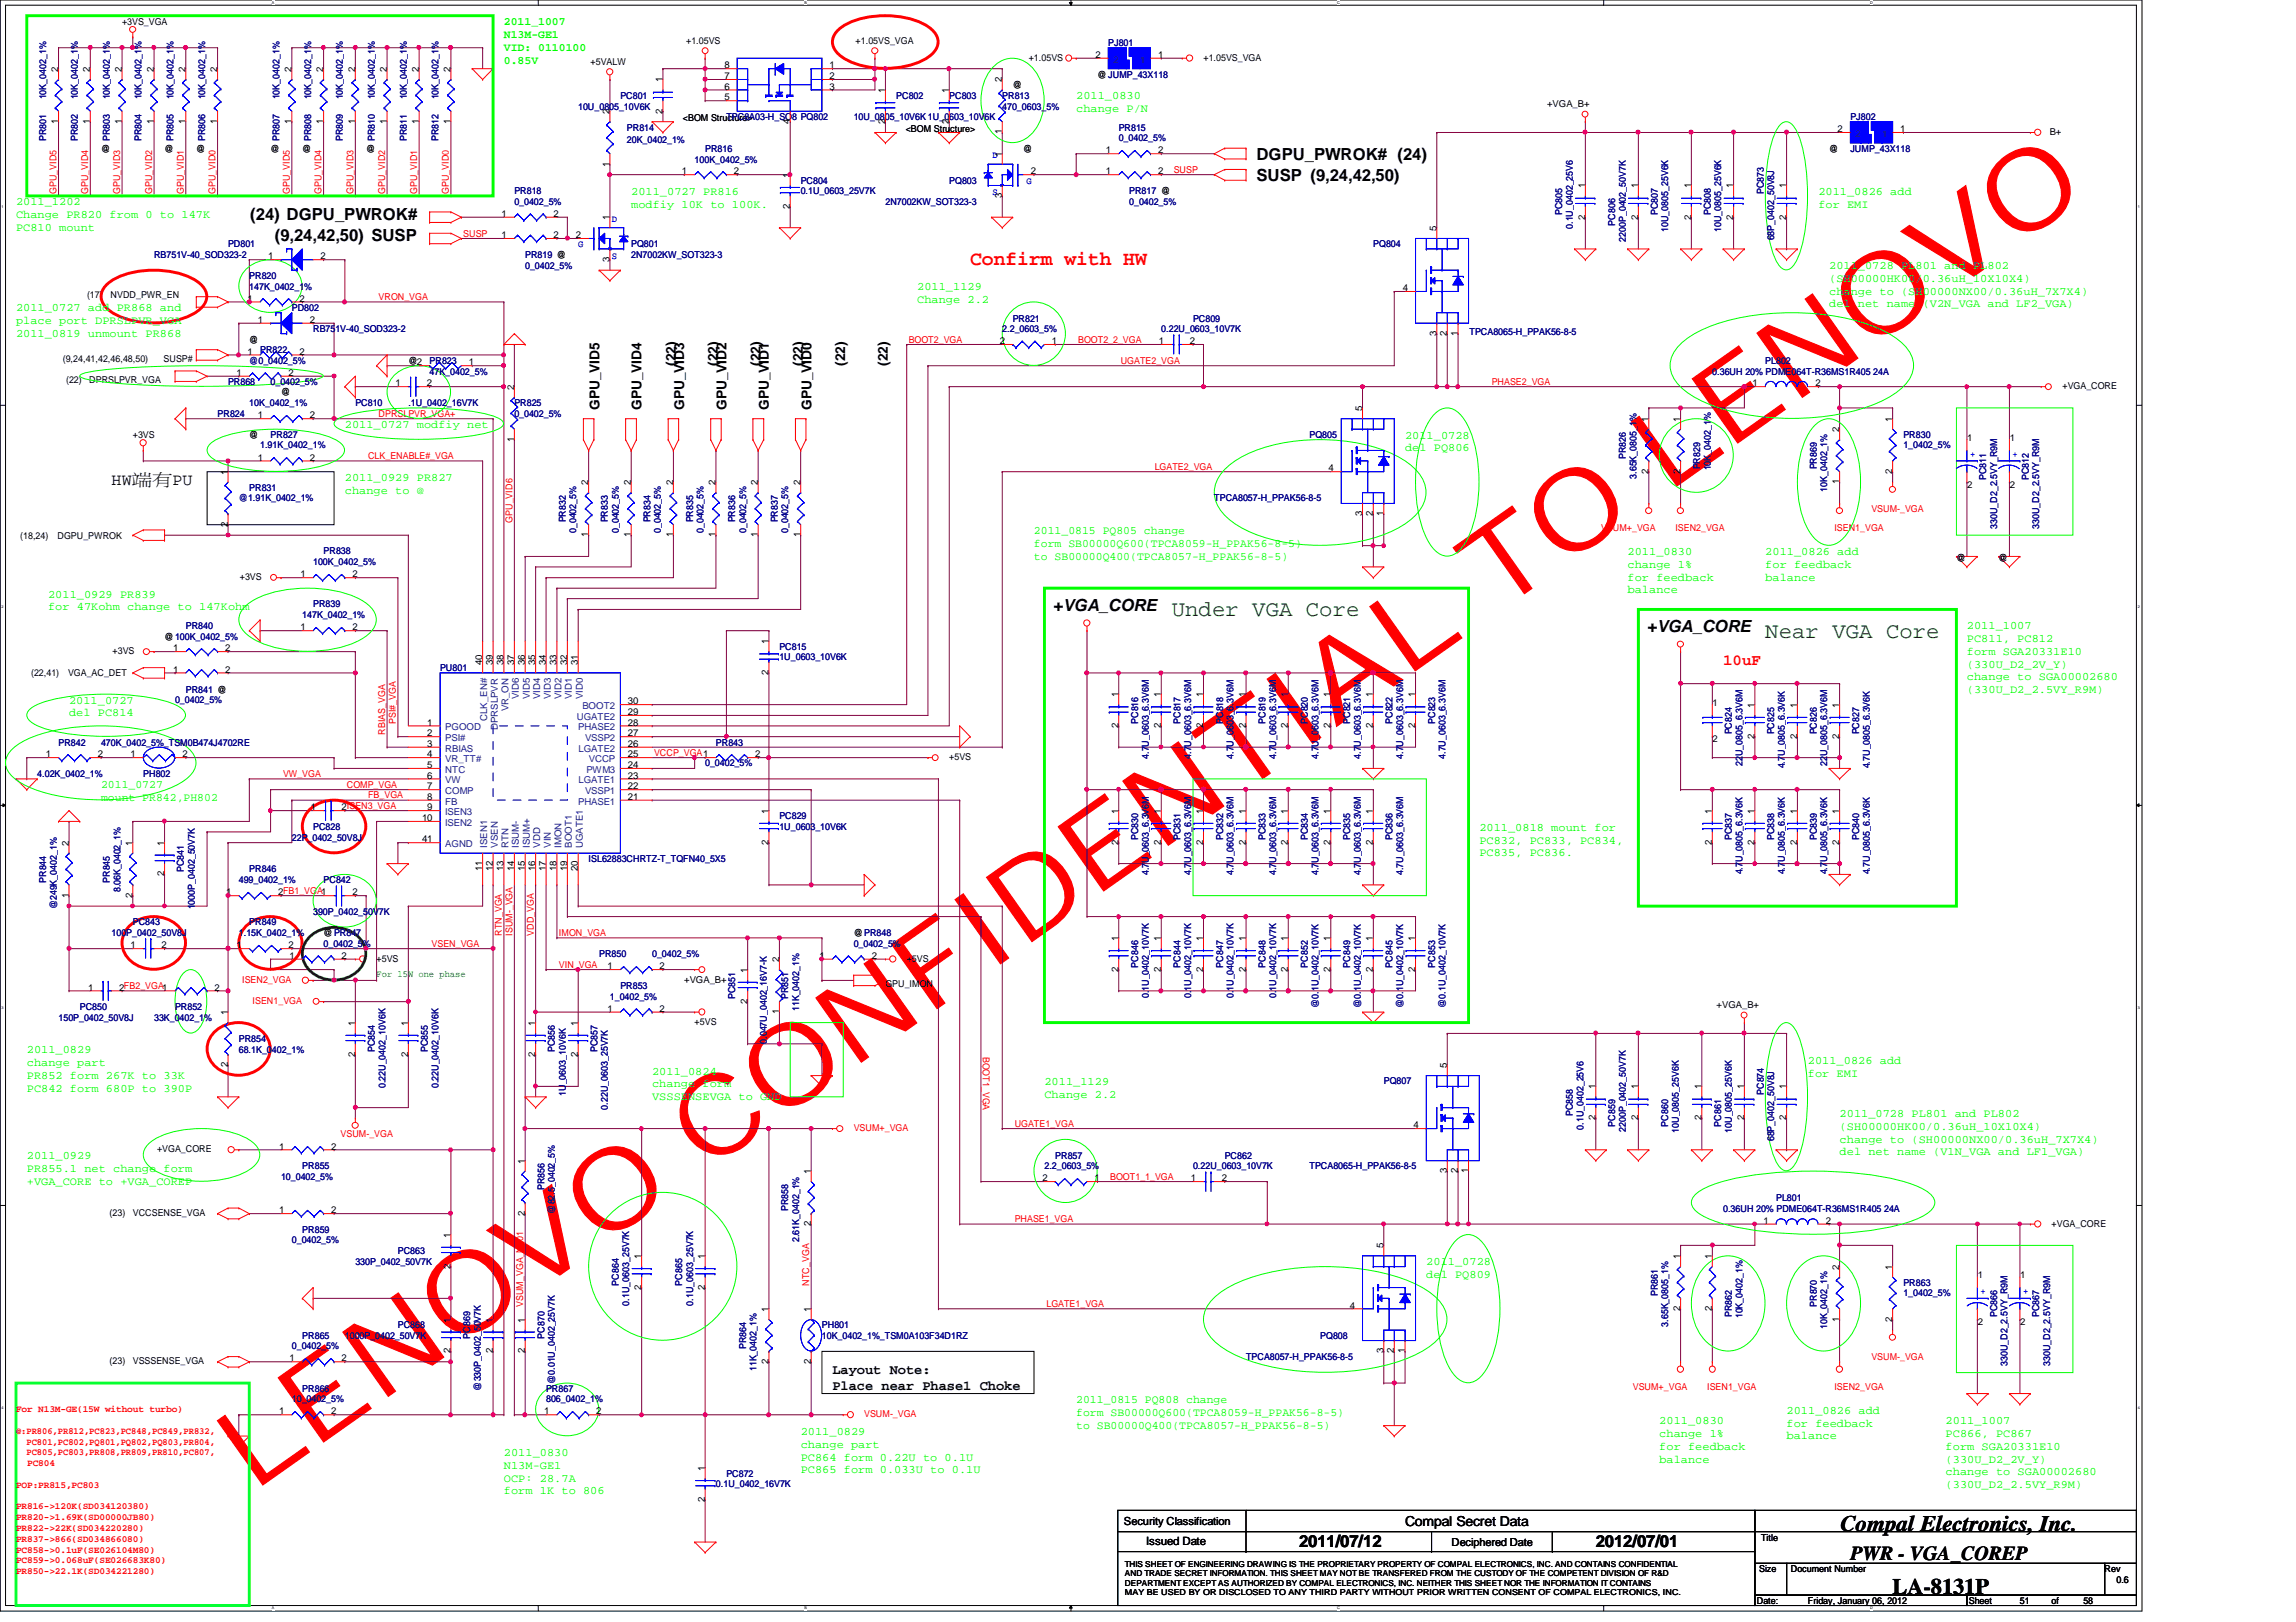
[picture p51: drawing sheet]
<svg xmlns="http://www.w3.org/2000/svg" width="297mm" height="210mm" viewBox="0 0 297 210" stroke-linecap="round" stroke-linejoin="round" font-family="sans-serif">
<defs><g id="words">
<text font-size="14.4" fill="#f00" x="32.7" y="193.1" transform="rotate(-35 32.7 193.1)">LENOVO CONFIDENTIAL TO LENOVO</text>
<g font-size="2.9" fill="#008000">
<text x="151.6" y="79.8">Under VGA Core</text>
<text x="228.4" y="82.5">Near VGA Core</text>
</g>
<g font-size="2.9">
<text x="238.1" y="198.1">Compal Electronics, Inc.</text>
<text x="244.9" y="206.3">LA-8131P</text>
</g>
<text font-size="2.6" fill="#f00" x="125.5" y="34.3">Confirm with HW</text>
<text font-size="2.6" x="239.4" y="201.8">PWR - VGA_COREP</text>
<g font-size="2.2">
<text x="162.6" y="23.4">SUSP (9,24,42,50)</text>
<text x="162.6" y="20.7">DGPU_PWROK# (24)</text>
<text x="32.4" y="28.5">(24) DGPU_PWROK#</text>
<text x="35.6" y="31.2">(9,24,42,50) SUSP</text>
<text x="14.4" y="62.8">HW端端PU</text>
<text x="136.2" y="79.1">+VGA_CORE</text>
<text x="213.1" y="81.8">+VGA_CORE</text>
<text x="168.1" y="200.2">2011/07/12</text>
<text x="206.5" y="200.2">2012/07/01</text>
</g>
<text font-size="2" fill="#f00" x="222.9" y="86">10uF</text>
<g font-size="1.8">
<text x="87.4" y="47.3" transform="rotate(-90 87.4 47.3)">(22)</text>
<text x="92.9" y="47.3" transform="rotate(-90 92.9 47.3)">(22)</text>
<text x="98.4" y="47.3" transform="rotate(-90 98.4 47.3)">(22)</text>
<text x="103.9" y="47.3" transform="rotate(-90 103.9 47.3)">(22)</text>
<text x="109.3" y="47.3" transform="rotate(-90 109.3 47.3)">(22)</text>
<text x="114.8" y="47.3" transform="rotate(-90 114.8 47.3)">(22)</text>
<text x="77.6" y="53.1" transform="rotate(-90 77.6 53.1)">GPU_VID5</text>
<text x="83" y="53.1" transform="rotate(-90 83 53.1)">GPU_VID4</text>
<text x="88.5" y="53.1" transform="rotate(-90 88.5 53.1)">GPU_VID3</text>
<text x="94" y="53.1" transform="rotate(-90 94 53.1)">GPU_VID2</text>
<text x="99.5" y="53.1" transform="rotate(-90 99.5 53.1)">GPU_VID1</text>
<text x="105" y="53.1" transform="rotate(-90 105 53.1)">GPU_VID0</text>
<text x="107.7" y="177.8">Layout Note:</text>
<text x="107.7" y="179.8">Place near Phase1 Choke</text>
<text x="181.8" y="197.5">Compal Secret Data</text>
</g>
<g font-size="1.5" fill="#0f0">
<text x="65.2" y="3.3">2011_1007</text>
<text x="65.2" y="5">N13M-GE1</text>
<text x="65.2" y="6.6">VID: 0110100</text>
<text x="65.2" y="8.3">0.85V</text>
<text x="139.2" y="12.9">2011_0830</text>
<text x="139.2" y="14.5">change P/N</text>
<text x="2.1" y="26.6">2011_1202</text>
<text x="2.1" y="28.2">Change PR820 from 0 to 147K</text>
<text x="2.1" y="29.9">PC810 mount</text>
<text x="81.7" y="25.2">2011_0727 PR816</text>
<text x="81.7" y="26.9">modfiy 10K to 100K.</text>
<text x="235.2" y="25.2">2011_0826 add</text>
<text x="235.2" y="26.9">for EMI</text>
<text x="236.6" y="34.8">2011_0728 PL801 and PL802</text>
<text x="2.1" y="40.3">2011_0727 add PR868 and</text>
<text x="2.1" y="42">place port DPRSLPVR_VGA</text>
<text x="118.7" y="37.5">2011_1129</text>
<text x="118.7" y="39.2">Change 2.2</text>
<text x="236.6" y="36.5">(SH00000HK00/0.36uH_10X10X4)</text>
<text x="236.6" y="38.1">change to (SH00000NX00/0.36uH_7X7X4)</text>
<text x="236.6" y="39.8">del net name (V2N_VGA and LF2_VGA)</text>
<text x="2.1" y="43.6">2011_0819 unmount PR868</text>
<text x="44.6" y="55.4">2011_0727 modfiy net</text>
<text x="181.8" y="56.8">2011_0728</text>
<text x="181.8" y="58.4">del PQ806</text>
<text x="44.6" y="62.3">2011_0929 PR827</text>
<text x="44.6" y="63.9">change to @</text>
<text x="133.8" y="69.1">2011_0815 PQ805 change</text>
<text x="133.8" y="70.8">form SB00000Q600(TPCA8059-H_PPAK56-8-5)</text>
<text x="210.6" y="71.8">2011_0830</text>
<text x="228.4" y="71.8">2011_0826 add</text>
<text x="6.2" y="77.3">2011_0929 PR839</text>
<text x="133.8" y="72.4">to SB00000Q400(TPCA8057-H_PPAK56-8-5)</text>
<text x="210.6" y="73.5">change 1%</text>
<text x="210.6" y="75.1">for feedback</text>
<text x="210.6" y="76.8">balance</text>
<text x="228.4" y="73.5">for feedback</text>
<text x="228.4" y="75.1">balance</text>
<text x="6.2" y="79">for 47Kohm change to 147Kohm</text>
<text x="254.5" y="81.4">2011_1007</text>
<text x="254.5" y="83.1">PC811, PC812</text>
<text x="254.5" y="84.8">form SGA20331E10</text>
<text x="254.5" y="86.4">(330U_D2_2V_Y)</text>
<text x="254.5" y="88.1">change to SGA00002680</text>
<text x="254.5" y="89.7">(330U_D2_2.5VY_R9M)</text>
<text x="8.9" y="91.1">2011_0727</text>
<text x="8.9" y="92.7">del PC814</text>
<text x="13.1" y="102">2011_0727</text>
<text x="13.1" y="103.7">mount PR842,PH802</text>
<text x="191.4" y="107.5">2011_0818 mount for</text>
<text x="191.4" y="109.2">PC832, PC833, PC834,</text>
<text x="191.4" y="110.8">PC835, PC836.</text>
<text x="3.5" y="136.3">2011_0829</text>
<text x="3.5" y="138">change part</text>
<text x="233.9" y="137.7">2011_0826 add</text>
<text x="3.5" y="139.6">PR852 form 267K to 33K</text>
<text x="3.5" y="141.3">PC842 form 680P to 390P</text>
<text x="84.4" y="139.1">2011_0824</text>
<text x="84.4" y="140.7">change form</text>
<text x="84.4" y="142.4">VSSSENSEVGA to GND</text>
<text x="135.1" y="140.4">2011_1129</text>
<text x="135.1" y="142.1">Change 2.2</text>
<text x="233.9" y="139.4">for EMI</text>
<text x="238" y="144.6">2011_0728 PL801 and PL802</text>
<text x="238" y="146.2">(SH00000HK00/0.36uH_10X10X4)</text>
<text x="238" y="147.9">change to (SH00000NX00/0.36uH_7X7X4)</text>
<text x="238" y="149.5">del net name (V1N_VGA and LF1_VGA)</text>
<text x="3.5" y="150">2011_0929</text>
<text x="3.5" y="151.7">PR855.1 net change form</text>
<text x="3.5" y="153.3">+VGA_CORE to +VGA_COREP</text>
<text x="184.5" y="163.7">2011_0728</text>
<text x="184.5" y="165.4">del PQ809</text>
<text x="103.6" y="185.7">2011_0829</text>
<text x="139.2" y="181.6">2011_0815 PQ808 change</text>
<text x="139.2" y="183.2">form SB00000Q600(TPCA8059-H_PPAK56-8-5)</text>
<text x="139.2" y="184.9">to SB00000Q400(TPCA8057-H_PPAK56-8-5)</text>
<text x="214.7" y="184.3">2011_0830</text>
<text x="214.7" y="186">change 1%</text>
<text x="231.1" y="183">2011_0826 add</text>
<text x="231.1" y="184.6">for feedback</text>
<text x="251.7" y="184.3">2011_1007</text>
<text x="251.7" y="186">PC866, PC867</text>
<text x="65.2" y="188.4">2011_0830</text>
<text x="65.2" y="190.1">N13M-GE1</text>
<text x="65.2" y="191.7">OCP: 28.7A</text>
<text x="103.6" y="187.4">change part</text>
<text x="103.6" y="189">PC864 form 0.22U to 0.1U</text>
<text x="103.6" y="190.7">PC865 form 0.033U to 0.1U</text>
<text x="214.7" y="187.6">for feedback</text>
<text x="214.7" y="189.3">balance</text>
<text x="231.1" y="186.3">balance</text>
<text x="251.7" y="187.6">form SGA20331E10</text>
<text x="251.7" y="189.3">(330U_D2_2V_Y)</text>
<text x="251.7" y="190.9">change to SGA00002680</text>
<text x="65.2" y="193.4">form 1K to 806</text>
<text x="251.7" y="192.6">(330U_D2_2.5VY_R9M)</text>
</g>
<text font-size="1.5" x="148.3" y="199.9">Issued Date</text>
<g font-size="1.4">
<text x="145.4" y="197.4">Security Classification</text>
<text x="187.8" y="200.1">Deciphered Date</text>
</g>
<g font-size="1.2">
<text x="15.8" y="3.2">+3VS_VGA</text>
<text x="88.8" y="5.7">+1.05VS</text>
<text x="110.7" y="5.7">+1.05VS_VGA</text>
<text x="7.5" y="9.3" transform="rotate(-90 7.5 9.3)">2</text>
<text x="11.6" y="9.3" transform="rotate(-90 11.6 9.3)">2</text>
<text x="15.7" y="9.3" transform="rotate(-90 15.7 9.3)">2</text>
<text x="19.9" y="9.3" transform="rotate(-90 19.9 9.3)">2</text>
<text x="24" y="9.3" transform="rotate(-90 24 9.3)">2</text>
<text x="28.1" y="9.3" transform="rotate(-90 28.1 9.3)">2</text>
<text x="37.7" y="9.3" transform="rotate(-90 37.7 9.3)">2</text>
<text x="41.8" y="9.3" transform="rotate(-90 41.8 9.3)">2</text>
<text x="45.9" y="9.3" transform="rotate(-90 45.9 9.3)">2</text>
<text x="50" y="9.3" transform="rotate(-90 50 9.3)">2</text>
<text x="54.2" y="9.3" transform="rotate(-90 54.2 9.3)">2</text>
<text x="58.3" y="9.3" transform="rotate(-90 58.3 9.3)">2</text>
<text x="76.4" y="8.4">+5VALW</text>
<text x="85.7" y="10.7" transform="rotate(-90 85.7 10.7)">1</text>
<text x="93.7" y="10.2">7</text>
<text x="93.7" y="8.8">8</text>
<text x="93.7" y="11.6">6</text>
<text x="107.3" y="8.8">1</text>
<text x="107.3" y="10.2">2</text>
<text x="107.3" y="11.6">3</text>
<text x="129.6" y="10.7" transform="rotate(-90 129.6 10.7)">2</text>
<text x="131" y="11.4">@</text>
<text x="133.1" y="7.9">+1.05VS</text>
<text x="141.7" y="7.5">2</text>
<text x="142" y="10">@ JUMP_43X118</text>
<text x="149.8" y="7.5">1</text>
<text x="155.7" y="7.9">+1.05VS_VGA</text>
<text x="7.5" y="16" transform="rotate(-90 7.5 16)">1</text>
<text x="11.6" y="16" transform="rotate(-90 11.6 16)">1</text>
<text x="15.7" y="16" transform="rotate(-90 15.7 16)">1</text>
<text x="19.9" y="16" transform="rotate(-90 19.9 16)">1</text>
<text x="24" y="16" transform="rotate(-90 24 16)">1</text>
<text x="28.1" y="16" transform="rotate(-90 28.1 16)">1</text>
<text x="37.7" y="16" transform="rotate(-90 37.7 16)">1</text>
<text x="41.8" y="16" transform="rotate(-90 41.8 16)">1</text>
<text x="45.9" y="16" transform="rotate(-90 45.9 16)">1</text>
<text x="50" y="16" transform="rotate(-90 50 16)">1</text>
<text x="54.2" y="16" transform="rotate(-90 54.2 16)">1</text>
<text x="58.3" y="16" transform="rotate(-90 58.3 16)">1</text>
<text x="78.9" y="14.8" transform="rotate(-90 78.9 14.8)">2</text>
<text x="85.7" y="14.7" transform="rotate(-90 85.7 14.7)">2</text>
<text x="88.3" y="15.7">&lt;BOM Structure&gt;</text>
<text x="93.7" y="13">5</text>
<text x="102.2" y="16" transform="rotate(-90 102.2 16)">4</text>
<text x="114.5" y="16" transform="rotate(-90 114.5 16)">2</text>
<text x="114.5" y="12.1" transform="rotate(-90 114.5 12.1)">1</text>
<text x="117.2" y="17.1">&lt;BOM Structure&gt;</text>
<text x="122.8" y="16" transform="rotate(-90 122.8 16)">2</text>
<text x="122.8" y="12.1" transform="rotate(-90 122.8 12.1)">1</text>
<text x="129.6" y="17.4" transform="rotate(-90 129.6 17.4)">1</text>
<text x="200.1" y="13.9">+VGA_B+</text>
<text x="237.7" y="17.1">2</text>
<text x="245.8" y="17.1">1</text>
<text x="265.2" y="17.4">B+</text>
<text x="13.1" y="19.6">@</text>
<text x="21.3" y="19.6">@</text>
<text x="25.4" y="19.6">@</text>
<text x="35" y="19.6">@</text>
<text x="39.1" y="19.6">@</text>
<text x="47.4" y="19.6">@</text>
<text x="78.9" y="21.5" transform="rotate(-90 78.9 21.5)">1</text>
<text x="88.2" y="22.6">1</text>
<text x="95" y="22.6">2</text>
<text x="102.2" y="23" transform="rotate(-90 102.2 23)">1</text>
<text x="129.6" y="20.3" transform="rotate(-90 129.6 20.3)">1</text>
<text x="132.4" y="19.6">@</text>
<text x="133.3" y="22.6">2</text>
<text x="143.1" y="19.9">1</text>
<text x="143.1" y="22.6">1</text>
<text x="149.8" y="19.9">2</text>
<text x="149.8" y="22.6">2</text>
<text x="236.6" y="19.6">@</text>
<text x="64.9" y="28.1">1</text>
<text x="71.6" y="28.1">2</text>
<text x="78.9" y="28.5" transform="rotate(-90 78.9 28.5)">1</text>
<text x="102.2" y="27" transform="rotate(-90 102.2 27)">2</text>
<text x="129.6" y="25.7" transform="rotate(-90 129.6 25.7)">3</text>
<text x="185.8" y="29.9" transform="rotate(-90 185.8 29.9)">5</text>
<text x="205.1" y="28.4" transform="rotate(-90 205.1 28.4)">2</text>
<text x="205.1" y="24.4" transform="rotate(-90 205.1 24.4)">1</text>
<text x="211.9" y="28.4" transform="rotate(-90 211.9 28.4)">2</text>
<text x="211.9" y="24.4" transform="rotate(-90 211.9 24.4)">1</text>
<text x="218.8" y="28.4" transform="rotate(-90 218.8 28.4)">2</text>
<text x="218.8" y="24.4" transform="rotate(-90 218.8 24.4)">1</text>
<text x="224.2" y="28.4" transform="rotate(-90 224.2 28.4)">2</text>
<text x="224.2" y="24.4" transform="rotate(-90 224.2 24.4)">1</text>
<text x="231.1" y="28.4" transform="rotate(-90 231.1 28.4)">2</text>
<text x="231.1" y="24.4" transform="rotate(-90 231.1 24.4)">1</text>
<text x="34.7" y="33.6">1</text>
<text x="41.5" y="33.6">2</text>
<text x="64.9" y="30.8">1</text>
<text x="71.6" y="30.8">2</text>
<text x="74.5" y="30.8">2</text>
<text x="78.9" y="33.9" transform="rotate(-90 78.9 33.9)">3</text>
<text x="11.3" y="38.6">(17)</text>
<text x="14.3" y="38.6">NVDD_PWR_EN</text>
<text x="32" y="39">1</text>
<text x="33.4" y="41.8">1</text>
<text x="38.7" y="39">2</text>
<text x="40.1" y="41.8">2</text>
<text x="181.5" y="37.7">4</text>
<text x="8.1" y="46.8">(9,24,41,42,46,48,50)</text>
<text x="21.2" y="46.8">SUSP#</text>
<text x="32" y="45.9">1</text>
<text x="32.3" y="44.3">@</text>
<text x="38.7" y="45.9">2</text>
<text x="52.8" y="47.1">@2</text>
<text x="60.7" y="47.3">1</text>
<text x="129.4" y="44.5">2</text>
<text x="136.1" y="44.5">1</text>
<text x="149.9" y="44.5">1</text>
<text x="153.9" y="44.5">2</text>
<text x="185.8" y="43.5" transform="rotate(-90 185.8 43.5)">3</text>
<text x="187.2" y="43.5" transform="rotate(-90 187.2 43.5)">2</text>
<text x="188.6" y="43.5" transform="rotate(-90 188.6 43.5)">1</text>
<text x="8.5" y="49.6">(22)</text>
<text x="11.6" y="49.6">DPRSLPVR_VGA</text>
<text x="30.6" y="48.6">1</text>
<text x="36.4" y="51.2">@</text>
<text x="37.3" y="48.6">2</text>
<text x="51.2" y="50">1</text>
<text x="55.2" y="50">2</text>
<text x="66.5" y="50.5" transform="rotate(-90 66.5 50.5)">2</text>
<text x="176.2" y="53.2" transform="rotate(-90 176.2 53.2)">5</text>
<text x="226.7" y="50">1</text>
<text x="234.9" y="50">2</text>
<text x="266.8" y="50.4">+VGA_CORE</text>
<text x="17.2" y="56.7">+3VS</text>
<text x="32.3" y="56.7">@</text>
<text x="33.4" y="54.1">1</text>
<text x="33.4" y="59.6">1</text>
<text x="40.1" y="54.1">2</text>
<text x="40.1" y="59.6">2</text>
<text x="66.5" y="57.2" transform="rotate(-90 66.5 57.2)">1</text>
<text x="213.3" y="54.6" transform="rotate(-90 213.3 54.6)">1</text>
<text x="217.4" y="54.6" transform="rotate(-90 217.4 54.6)">1</text>
<text x="238" y="55.9" transform="rotate(-90 238 55.9)">2</text>
<text x="244.8" y="54.6" transform="rotate(-90 244.8 54.6)">1</text>
<text x="254.5" y="57.1">1</text>
<text x="260" y="57.1">1</text>
<text x="29.5" y="61.4" transform="rotate(-90 29.5 61.4)">1</text>
<text x="76.1" y="62.8" transform="rotate(-90 76.1 62.8)">2</text>
<text x="81.6" y="62.8" transform="rotate(-90 81.6 62.8)">2</text>
<text x="87.1" y="62.8" transform="rotate(-90 87.1 62.8)">2</text>
<text x="92.6" y="62.8" transform="rotate(-90 92.6 62.8)">2</text>
<text x="98" y="62.8" transform="rotate(-90 98 62.8)">2</text>
<text x="103.5" y="62.8" transform="rotate(-90 103.5 62.8)">2</text>
<text x="171.9" y="61">4</text>
<text x="213.3" y="61.3" transform="rotate(-90 213.3 61.3)">2</text>
<text x="217.4" y="61.3" transform="rotate(-90 217.4 61.3)">2</text>
<text x="238" y="62.7" transform="rotate(-90 238 62.7)">1</text>
<text x="244.8" y="61.3" transform="rotate(-90 244.8 61.3)">2</text>
<text x="254.5" y="63.2">2</text>
<text x="260" y="63.2">2</text>
<text x="2.6" y="69.7">(18,24)</text>
<text x="7.4" y="69.7">DGPU_PWROK</text>
<text x="29.5" y="68.2" transform="rotate(-90 29.5 68.2)">2</text>
<text x="76.1" y="69.6" transform="rotate(-90 76.1 69.6)">1</text>
<text x="81.6" y="69.6" transform="rotate(-90 81.6 69.6)">1</text>
<text x="87.1" y="69.6" transform="rotate(-90 87.1 69.6)">1</text>
<text x="92.6" y="69.6" transform="rotate(-90 92.6 69.6)">1</text>
<text x="98" y="69.6" transform="rotate(-90 98 69.6)">1</text>
<text x="103.5" y="69.6" transform="rotate(-90 103.5 69.6)">1</text>
<text x="176.2" y="66.8" transform="rotate(-90 176.2 66.8)">3</text>
<text x="177.6" y="66.8" transform="rotate(-90 177.6 66.8)">2</text>
<text x="179" y="66.8" transform="rotate(-90 179 66.8)">1</text>
<text x="31" y="75.1">+3VS</text>
<text x="38.9" y="74.7">1</text>
<text x="45.6" y="74.7">2</text>
<text x="253.1" y="72.6">@</text>
<text x="258.6" y="72.6">@</text>
<text x="21.3" y="82.8">@100K_0402_5%</text>
<text x="38.9" y="81.6">1</text>
<text x="45.6" y="81.6">2</text>
<text x="99.4" y="83.4" transform="rotate(-90 99.4 83.4)">1</text>
<text x="4" y="87.5">(22,41)</text>
<text x="8.8" y="87.5">VGA_AC_DET</text>
<text x="14.6" y="84.7">+3VS</text>
<text x="22.4" y="84.3">1</text>
<text x="22.4" y="87">1</text>
<text x="29.1" y="84.3">2</text>
<text x="29.1" y="87">2</text>
<text x="62.4" y="86.1" transform="rotate(-90 62.4 86.1)">40</text>
<text x="63.8" y="86.1" transform="rotate(-90 63.8 86.1)">39</text>
<text x="65.1" y="86.1" transform="rotate(-90 65.1 86.1)">38</text>
<text x="66.5" y="86.1" transform="rotate(-90 66.5 86.1)">37</text>
<text x="67.9" y="86.1" transform="rotate(-90 67.9 86.1)">36</text>
<text x="69.3" y="86.1" transform="rotate(-90 69.3 86.1)">35</text>
<text x="70.6" y="86.1" transform="rotate(-90 70.6 86.1)">34</text>
<text x="72" y="86.1" transform="rotate(-90 72 86.1)">33</text>
<text x="73.4" y="86.1" transform="rotate(-90 73.4 86.1)">32</text>
<text x="74.8" y="86.1" transform="rotate(-90 74.8 86.1)">31</text>
<text x="99.4" y="87.4" transform="rotate(-90 99.4 87.4)">2</text>
<text x="55.3" y="93.9">1</text>
<text x="55.3" y="95.3">2</text>
<text x="81.2" y="95.3">27</text>
<text x="81.2" y="93.9">28</text>
<text x="81.2" y="92.5">29</text>
<text x="81.2" y="91.1">30</text>
<text x="144.7" y="94.2" transform="rotate(-90 144.7 94.2)">2</text>
<text x="144.7" y="90.2" transform="rotate(-90 144.7 90.2)">1</text>
<text x="150.2" y="94.2" transform="rotate(-90 150.2 94.2)">2</text>
<text x="150.2" y="90.2" transform="rotate(-90 150.2 90.2)">1</text>
<text x="155.7" y="94.2" transform="rotate(-90 155.7 94.2)">2</text>
<text x="155.7" y="90.2" transform="rotate(-90 155.7 90.2)">1</text>
<text x="161.2" y="94.2" transform="rotate(-90 161.2 94.2)">2</text>
<text x="161.2" y="90.2" transform="rotate(-90 161.2 90.2)">1</text>
<text x="166.6" y="94.2" transform="rotate(-90 166.6 94.2)">2</text>
<text x="166.6" y="90.2" transform="rotate(-90 166.6 90.2)">1</text>
<text x="172.1" y="94.2" transform="rotate(-90 172.1 94.2)">2</text>
<text x="172.1" y="90.2" transform="rotate(-90 172.1 90.2)">1</text>
<text x="177.6" y="94.2" transform="rotate(-90 177.6 94.2)">2</text>
<text x="177.6" y="90.2" transform="rotate(-90 177.6 90.2)">1</text>
<text x="183.1" y="94.2" transform="rotate(-90 183.1 94.2)">2</text>
<text x="183.1" y="90.2" transform="rotate(-90 183.1 90.2)">1</text>
<text x="221.6" y="91.4">1</text>
<text x="227" y="95.6" transform="rotate(-90 227 95.6)">2</text>
<text x="227" y="91.6" transform="rotate(-90 227 91.6)">1</text>
<text x="232.5" y="95.6" transform="rotate(-90 232.5 95.6)">2</text>
<text x="232.5" y="91.6" transform="rotate(-90 232.5 91.6)">1</text>
<text x="238" y="95.6" transform="rotate(-90 238 95.6)">2</text>
<text x="238" y="91.6" transform="rotate(-90 238 91.6)">1</text>
<text x="5.9" y="98">1</text>
<text x="12.7" y="98">2</text>
<text x="16.9" y="98">1</text>
<text x="23.6" y="98">2</text>
<text x="55.3" y="96.6">3</text>
<text x="55.3" y="98">4</text>
<text x="55.3" y="99.4">5</text>
<text x="55.3" y="100.8">6</text>
<text x="81.2" y="100.8">23</text>
<text x="81.2" y="99.4">24</text>
<text x="81.2" y="98">25</text>
<text x="81.2" y="96.6">26</text>
<text x="97.7" y="98">2</text>
<text x="122.8" y="98.4">+5VS</text>
<text x="221.6" y="96.1">2</text>
<text x="40.2" y="104.9">1</text>
<text x="44.2" y="104.9">2ISEN3_VGA</text>
<text x="54.6" y="106.3">10</text>
<text x="55.3" y="102.2">7</text>
<text x="55.3" y="103.5">8</text>
<text x="55.3" y="104.9">9</text>
<text x="81.2" y="102.2">22</text>
<text x="81.2" y="103.5">21</text>
<text x="99.4" y="105.3" transform="rotate(-90 99.4 105.3)">1</text>
<text x="144.7" y="105.3" transform="rotate(-90 144.7 105.3)">1</text>
<text x="150.2" y="105.3" transform="rotate(-90 150.2 105.3)">1</text>
<text x="155.7" y="105.3" transform="rotate(-90 155.7 105.3)">1</text>
<text x="161.2" y="105.3" transform="rotate(-90 161.2 105.3)">1</text>
<text x="166.6" y="105.3" transform="rotate(-90 166.6 105.3)">1</text>
<text x="172.1" y="105.3" transform="rotate(-90 172.1 105.3)">1</text>
<text x="177.6" y="105.3" transform="rotate(-90 177.6 105.3)">1</text>
<text x="221.5" y="105.3" transform="rotate(-90 221.5 105.3)">1</text>
<text x="227" y="105.3" transform="rotate(-90 227 105.3)">1</text>
<text x="232.5" y="105.3" transform="rotate(-90 232.5 105.3)">1</text>
<text x="238" y="105.3" transform="rotate(-90 238 105.3)">1</text>
<text x="8.9" y="109.4" transform="rotate(-90 8.9 109.4)">2</text>
<text x="17.1" y="109.4" transform="rotate(-90 17.1 109.4)">1</text>
<text x="21.2" y="113.4" transform="rotate(-90 21.2 113.4)">2</text>
<text x="21.2" y="109.4" transform="rotate(-90 21.2 109.4)">1</text>
<text x="54.6" y="109">41</text>
<text x="62.4" y="112.7" transform="rotate(-90 62.4 112.7)">11</text>
<text x="63.8" y="112.7" transform="rotate(-90 63.8 112.7)">12</text>
<text x="65.1" y="112.7" transform="rotate(-90 65.1 112.7)">13</text>
<text x="66.5" y="112.7" transform="rotate(-90 66.5 112.7)">14</text>
<text x="67.9" y="112.7" transform="rotate(-90 67.9 112.7)">15</text>
<text x="69.3" y="112.7" transform="rotate(-90 69.3 112.7)">16</text>
<text x="70.6" y="112.7" transform="rotate(-90 70.6 112.7)">17</text>
<text x="72" y="112.7" transform="rotate(-90 72 112.7)">18</text>
<text x="73.4" y="112.7" transform="rotate(-90 73.4 112.7)">19</text>
<text x="74.8" y="112.7" transform="rotate(-90 74.8 112.7)">20</text>
<text x="99.4" y="109.3" transform="rotate(-90 99.4 109.3)">2</text>
<text x="144.7" y="109.3" transform="rotate(-90 144.7 109.3)">2</text>
<text x="150.2" y="109.3" transform="rotate(-90 150.2 109.3)">2</text>
<text x="155.7" y="109.3" transform="rotate(-90 155.7 109.3)">2</text>
<text x="161.2" y="109.3" transform="rotate(-90 161.2 109.3)">2</text>
<text x="166.6" y="109.3" transform="rotate(-90 166.6 109.3)">2</text>
<text x="172.1" y="109.3" transform="rotate(-90 172.1 109.3)">2</text>
<text x="177.6" y="109.3" transform="rotate(-90 177.6 109.3)">2</text>
<text x="221.5" y="109.3" transform="rotate(-90 221.5 109.3)">2</text>
<text x="227" y="109.3" transform="rotate(-90 227 109.3)">2</text>
<text x="232.5" y="109.3" transform="rotate(-90 232.5 109.3)">2</text>
<text x="238" y="109.3" transform="rotate(-90 238 109.3)">2</text>
<text x="8.9" y="116.2" transform="rotate(-90 8.9 116.2)">1</text>
<text x="17.1" y="116.2" transform="rotate(-90 17.1 116.2)">2</text>
<text x="29.2" y="115.9">1</text>
<text x="36" y="115.9">2FB1_VGA1</text>
<text x="45.6" y="115.9">2</text>
<text x="16.9" y="122.7">1</text>
<text x="20.9" y="122.7">2</text>
<text x="30.6" y="122.7">1</text>
<text x="37.3" y="122.7">2</text>
<text x="37.5" y="124.1">1</text>
<text x="41.9" y="121.2">@PR847</text>
<text x="44.2" y="124.1">2</text>
<text x="48.7" y="124.5">+5VS</text>
<text x="78.6" y="125.4">1</text>
<text x="85.3" y="125.4">2</text>
<text x="96.7" y="125.9" transform="rotate(-90 96.7 125.9)">1</text>
<text x="100.8" y="124.5" transform="rotate(-90 100.8 124.5)">2</text>
<text x="106" y="124.1">1</text>
<text x="110.4" y="121.2">@PR848</text>
<text x="112.8" y="124.1">2</text>
<text x="117.3" y="124.5">+5VS</text>
<text x="144.7" y="125.8" transform="rotate(-90 144.7 125.8)">2</text>
<text x="144.7" y="121.8" transform="rotate(-90 144.7 121.8)">1</text>
<text x="150.2" y="125.8" transform="rotate(-90 150.2 125.8)">2</text>
<text x="150.2" y="121.8" transform="rotate(-90 150.2 121.8)">1</text>
<text x="155.7" y="125.8" transform="rotate(-90 155.7 125.8)">2</text>
<text x="155.7" y="121.8" transform="rotate(-90 155.7 121.8)">1</text>
<text x="161.2" y="125.8" transform="rotate(-90 161.2 125.8)">2</text>
<text x="161.2" y="121.8" transform="rotate(-90 161.2 121.8)">1</text>
<text x="166.6" y="125.8" transform="rotate(-90 166.6 125.8)">2</text>
<text x="166.6" y="121.8" transform="rotate(-90 166.6 121.8)">1</text>
<text x="172.1" y="125.8" transform="rotate(-90 172.1 125.8)">2</text>
<text x="172.1" y="121.8" transform="rotate(-90 172.1 121.8)">1</text>
<text x="177.6" y="125.8" transform="rotate(-90 177.6 125.8)">2</text>
<text x="177.6" y="121.8" transform="rotate(-90 177.6 121.8)">1</text>
<text x="183.1" y="125.8" transform="rotate(-90 183.1 125.8)">2</text>
<text x="183.1" y="121.8" transform="rotate(-90 183.1 121.8)">1</text>
<text x="11.4" y="128.2">1</text>
<text x="15.4" y="128.2">2FB2_VGA1</text>
<text x="27.8" y="128.2">2</text>
<text x="29.5" y="131.4" transform="rotate(-90 29.5 131.4)">1</text>
<text x="78.6" y="130.9">1</text>
<text x="85.3" y="130.9">2</text>
<text x="88.5" y="127.2">+VGA_B+</text>
<text x="96.7" y="129.9" transform="rotate(-90 96.7 129.9)">2</text>
<text x="100.8" y="131.3" transform="rotate(-90 100.8 131.3)">1</text>
<text x="114.6" y="127.7">GPU_IMON</text>
<text x="222.1" y="130.5">+VGA_B+</text>
<text x="45.9" y="136.7" transform="rotate(-90 45.9 136.7)">2</text>
<text x="45.9" y="132.8" transform="rotate(-90 45.9 132.8)">1</text>
<text x="52.8" y="136.7" transform="rotate(-90 52.8 136.7)">2</text>
<text x="52.8" y="132.8" transform="rotate(-90 52.8 132.8)">1</text>
<text x="69.3" y="136.7" transform="rotate(-90 69.3 136.7)">2</text>
<text x="69.3" y="132.8" transform="rotate(-90 69.3 132.8)">1</text>
<text x="74.8" y="136.7" transform="rotate(-90 74.8 136.7)">2</text>
<text x="74.8" y="132.8" transform="rotate(-90 74.8 132.8)">1</text>
<text x="89.9" y="132.7">+5VS</text>
<text x="29.5" y="138.1" transform="rotate(-90 29.5 138.1)">2</text>
<text x="187.2" y="138.2" transform="rotate(-90 187.2 138.2)">5</text>
<text x="206.4" y="141" transform="rotate(-90 206.4 141)">1</text>
<text x="211.9" y="141" transform="rotate(-90 211.9 141)">1</text>
<text x="220.1" y="141" transform="rotate(-90 220.1 141)">1</text>
<text x="225.6" y="141" transform="rotate(-90 225.6 141)">1</text>
<text x="231.1" y="141" transform="rotate(-90 231.1 141)">1</text>
<text x="20.3" y="149.1">+VGA_CORE</text>
<text x="36.1" y="148.8">1</text>
<text x="42.8" y="148.8">2</text>
<text x="182.9" y="146">4</text>
<text x="206.4" y="145" transform="rotate(-90 206.4 145)">2</text>
<text x="211.9" y="145" transform="rotate(-90 211.9 145)">2</text>
<text x="220.1" y="145" transform="rotate(-90 220.1 145)">2</text>
<text x="225.6" y="145" transform="rotate(-90 225.6 145)">2</text>
<text x="231.1" y="145" transform="rotate(-90 231.1 145)">2</text>
<text x="67.9" y="150.6" transform="rotate(-90 67.9 150.6)">1</text>
<text x="104.9" y="151.9" transform="rotate(-90 104.9 151.9)">1</text>
<text x="134.9" y="152.9">2</text>
<text x="141.6" y="152.9">1</text>
<text x="154" y="152.9">1</text>
<text x="158.1" y="152.9">2</text>
<text x="187.2" y="151.8" transform="rotate(-90 187.2 151.8)">3</text>
<text x="188.6" y="151.8" transform="rotate(-90 188.6 151.8)">2</text>
<text x="189.9" y="151.8" transform="rotate(-90 189.9 151.8)">1</text>
<text x="14.2" y="157.4">(23)</text>
<text x="17.2" y="157.4">VCCSENSE_VGA</text>
<text x="36.1" y="157">1</text>
<text x="42.8" y="157">2</text>
<text x="58.3" y="160.2" transform="rotate(-90 58.3 160.2)">1</text>
<text x="67.9" y="157.3" transform="rotate(-90 67.9 157.3)">2</text>
<text x="104.9" y="158.7" transform="rotate(-90 104.9 158.7)">2</text>
<text x="179" y="161.5" transform="rotate(-90 179 161.5)">5</text>
<text x="228.1" y="158.4">1</text>
<text x="236.2" y="158.4">2</text>
<text x="265.4" y="158.7">+VGA_CORE</text>
<text x="58.3" y="164.2" transform="rotate(-90 58.3 164.2)">2</text>
<text x="83" y="166.9" transform="rotate(-90 83 166.9)">2</text>
<text x="83" y="162.9" transform="rotate(-90 83 162.9)">1</text>
<text x="91.2" y="166.9" transform="rotate(-90 91.2 166.9)">2</text>
<text x="91.2" y="162.9" transform="rotate(-90 91.2 162.9)">1</text>
<text x="217.4" y="162.9" transform="rotate(-90 217.4 162.9)">1</text>
<text x="221.5" y="162.9" transform="rotate(-90 221.5 162.9)">1</text>
<text x="238" y="164.3" transform="rotate(-90 238 164.3)">2</text>
<text x="244.8" y="164.3" transform="rotate(-90 244.8 164.3)">1</text>
<text x="255.9" y="165.4">1</text>
<text x="261.4" y="165.4">1</text>
<text x="58.3" y="171.2" transform="rotate(-90 58.3 171.2)">1</text>
<text x="63.8" y="171.2" transform="rotate(-90 63.8 171.2)">1</text>
<text x="67.9" y="171.2" transform="rotate(-90 67.9 171.2)">1</text>
<text x="99.4" y="169.8" transform="rotate(-90 99.4 169.8)">1</text>
<text x="104.9" y="169.8" transform="rotate(-90 104.9 169.8)">1</text>
<text x="174.6" y="169.3">4</text>
<text x="217.4" y="169.7" transform="rotate(-90 217.4 169.7)">2</text>
<text x="221.5" y="169.7" transform="rotate(-90 221.5 169.7)">2</text>
<text x="238" y="171" transform="rotate(-90 238 171)">1</text>
<text x="244.8" y="171" transform="rotate(-90 244.8 171)">2</text>
<text x="255.9" y="171.5">2</text>
<text x="261.4" y="171.5">2</text>
<text x="14.2" y="176.6">(23)</text>
<text x="17.2" y="176.6">VSSSENSE_VGA</text>
<text x="37.5" y="176.2">1</text>
<text x="44.2" y="176.2">2</text>
<text x="58.3" y="175.1" transform="rotate(-90 58.3 175.1)">2</text>
<text x="63.8" y="175.1" transform="rotate(-90 63.8 175.1)">2</text>
<text x="67.9" y="175.1" transform="rotate(-90 67.9 175.1)">2</text>
<text x="99.4" y="176.5" transform="rotate(-90 99.4 176.5)">2</text>
<text x="104.9" y="176.5" transform="rotate(-90 104.9 176.5)">2</text>
<text x="179" y="175.1" transform="rotate(-90 179 175.1)">3</text>
<text x="180.3" y="175.1" transform="rotate(-90 180.3 175.1)">2</text>
<text x="181.7" y="175.1" transform="rotate(-90 181.7 175.1)">1</text>
<text x="36.1" y="183">1</text>
<text x="42.8" y="183">2</text>
<text x="70.4" y="183">1</text>
<text x="77.1" y="183">2</text>
<text x="91.2" y="190.4" transform="rotate(-90 91.2 190.4)">1</text>
<text x="91.2" y="194.4" transform="rotate(-90 91.2 194.4)">2</text>
<text x="227.6" y="203.5">Size</text>
<text x="227.8" y="199.5">Title</text>
<text x="231.7" y="203.5">Document Number</text>
<text x="272.3" y="203.5">Rev</text>
<text x="227.3" y="207.6">Date:</text>
<text x="233.9" y="207.6">Friday, January 06, 2012</text>
<text x="254.7" y="207.6">Sheet</text>
<text x="261.3" y="207.6">51</text>
<text x="265.4" y="207.6">of</text>
<text x="269.5" y="207.6">58</text>
<text x="273.8" y="204.8">0.6</text>
</g>
<g font-size="1.2" fill="#000080">
<text x="143.4" y="5.9">PJ801</text>
<text x="6" y="12.9" transform="rotate(-90 6 12.9)">10K_0402_1%</text>
<text x="10.1" y="12.9" transform="rotate(-90 10.1 12.9)">10K_0402_1%</text>
<text x="14.2" y="12.9" transform="rotate(-90 14.2 12.9)">10K_0402_1%</text>
<text x="18.3" y="12.9" transform="rotate(-90 18.3 12.9)">10K_0402_1%</text>
<text x="22.4" y="12.9" transform="rotate(-90 22.4 12.9)">10K_0402_1%</text>
<text x="26.5" y="12.9" transform="rotate(-90 26.5 12.9)">10K_0402_1%</text>
<text x="36.1" y="12.9" transform="rotate(-90 36.1 12.9)">10K_0402_1%</text>
<text x="40.3" y="12.9" transform="rotate(-90 40.3 12.9)">10K_0402_1%</text>
<text x="44.4" y="12.9" transform="rotate(-90 44.4 12.9)">10K_0402_1%</text>
<text x="48.5" y="12.9" transform="rotate(-90 48.5 12.9)">10K_0402_1%</text>
<text x="52.6" y="12.9" transform="rotate(-90 52.6 12.9)">10K_0402_1%</text>
<text x="56.7" y="12.9" transform="rotate(-90 56.7 12.9)">10K_0402_1%</text>
<text x="74.8" y="14.2">10U_0805_10V6K</text>
<text x="80.3" y="12.8">PC801</text>
<text x="81.1" y="16.9">PR814</text>
<text x="94" y="15.5">TPC8A03-H_SO8 PQ802</text>
<text x="110.4" y="15.5">10U_0805_10V6K 1U_0603_10V6K</text>
<text x="115.9" y="12.8">PC802</text>
<text x="122.8" y="12.8">PC803</text>
<text x="129.7" y="12.8">PR813</text>
<text x="129.7" y="14.2">470_0603_5%</text>
<text x="144.7" y="16.9">PR815</text>
<text x="239.4" y="15.5">PJ802</text>
<text x="6" y="18.2" transform="rotate(-90 6 18.2)">PR801</text>
<text x="10.1" y="18.2" transform="rotate(-90 10.1 18.2)">PR802</text>
<text x="14.2" y="18.2" transform="rotate(-90 14.2 18.2)">PR803</text>
<text x="18.3" y="18.2" transform="rotate(-90 18.3 18.2)">PR804</text>
<text x="22.4" y="18.2" transform="rotate(-90 22.4 18.2)">PR805</text>
<text x="26.5" y="18.2" transform="rotate(-90 26.5 18.2)">PR806</text>
<text x="36.1" y="18.2" transform="rotate(-90 36.1 18.2)">PR807</text>
<text x="40.3" y="18.2" transform="rotate(-90 40.3 18.2)">PR808</text>
<text x="44.4" y="18.2" transform="rotate(-90 44.4 18.2)">PR809</text>
<text x="48.5" y="18.2" transform="rotate(-90 48.5 18.2)">PR810</text>
<text x="52.6" y="18.2" transform="rotate(-90 52.6 18.2)">PR811</text>
<text x="56.7" y="18.2" transform="rotate(-90 56.7 18.2)">PR812</text>
<text x="81.1" y="18.5">20K_0402_1%</text>
<text x="89.9" y="21">100K_0402_5%</text>
<text x="91.2" y="19.6">PR816</text>
<text x="103.6" y="23.7">PC804</text>
<text x="122.8" y="23.7">PQ803</text>
<text x="144.7" y="18.3">0_0402_5%</text>
<text x="239.4" y="19.6">JUMP_43X118</text>
<text x="66.5" y="25.1">PR818</text>
<text x="66.5" y="26.5">0_0402_5%</text>
<text x="103.6" y="25.1">0.1U_0603_25V7K</text>
<text x="114.6" y="26.5">2N7002KW_SOT323-3</text>
<text x="146.1" y="25.1">PR817 @</text>
<text x="146.1" y="26.5">0_0402_5%</text>
<text x="202.1" y="27.9" transform="rotate(-90 202.1 27.9)">PC805</text>
<text x="203.5" y="29.6" transform="rotate(-90 203.5 29.6)">0.1U_0402_25V6</text>
<text x="209" y="29.2" transform="rotate(-90 209 29.2)">PC806</text>
<text x="214.5" y="27.9" transform="rotate(-90 214.5 27.9)">PC807</text>
<text x="221.3" y="27.9" transform="rotate(-90 221.3 27.9)">PC808</text>
<text x="228.2" y="25.1" transform="rotate(-90 228.2 25.1)">PC873</text>
<text x="19.9" y="33.4">RB751V-40_SOD323-2</text>
<text x="29.5" y="32">PD801</text>
<text x="67.9" y="33.4">PR819 @</text>
<text x="67.9" y="34.8">0_0402_5%</text>
<text x="81.7" y="32">PQ801</text>
<text x="81.7" y="33.4">2N7002KW_SOT323-3</text>
<text x="177.7" y="32">PQ804</text>
<text x="210.4" y="31.3" transform="rotate(-90 210.4 31.3)">2200P_0402_50V7K</text>
<text x="215.8" y="30" transform="rotate(-90 215.8 30)">10U_0805_25V6K</text>
<text x="222.7" y="30" transform="rotate(-90 222.7 30)">10U_0805_25V6K</text>
<text x="229.5" y="31.1" transform="rotate(-90 229.5 31.1)">68P_0402_50V8J</text>
<text x="32.3" y="36.1">PR820</text>
<text x="32.3" y="37.5">147K_0402_1%</text>
<text x="37.8" y="40.2">PD802</text>
<text x="131" y="41.6">PR821</text>
<text x="154.3" y="41.6">PC809</text>
<text x="32.3" y="47.1">@0_0402_5%</text>
<text x="33.7" y="45.7">PR822</text>
<text x="40.5" y="43">RB751V-40_SOD323-2</text>
<text x="55.6" y="47.1">PR823</text>
<text x="129.7" y="43">2.2_0603_5%</text>
<text x="150.2" y="43">0.22U_0603_10V7K</text>
<text x="190.1" y="43.4">TPCA8065-H_PPAK56-8-5</text>
<text x="228.4" y="47.1">PL802</text>
<text x="28.1" y="53.9">PR824</text>
<text x="29.5" y="49.8">PR868</text>
<text x="32.3" y="52.6">10K_0402_1%</text>
<text x="35" y="49.8">0_0402_5%</text>
<text x="46" y="52.6">PC810</text>
<text x="52.8" y="52.6">.1U_0402_16V7K</text>
<text x="55.6" y="48.5">47K_0402_5%</text>
<text x="66.5" y="52.6">PR825</text>
<text x="66.5" y="53.9">0_0402_5%</text>
<text x="221.5" y="48.5">0.36UH 20% PDME064T-R36MS1R405 24A</text>
<text x="33.7" y="58">1.91K_0402_1%</text>
<text x="35" y="56.7">PR827</text>
<text x="169.4" y="56.7">PQ805</text>
<text x="210.4" y="59.4" transform="rotate(-90 210.4 59.4)">PR826</text>
<text x="246.2" y="56.7">PR830</text>
<text x="246.2" y="58">1_0402_5%</text>
<text x="30.9" y="64.9">@1.91K_0402_1%</text>
<text x="32.3" y="63.5">PR831</text>
<text x="157.1" y="64.9">TPCA8057-H_PPAK56-8-5</text>
<text x="211.7" y="62" transform="rotate(-90 211.7 62)">3.65K_0805_1%</text>
<text x="220" y="60.7" transform="rotate(-90 220 60.7)">PR829</text>
<text x="221.3" y="60.9" transform="rotate(-90 221.3 60.9)">10K_0402_1%</text>
<text x="235" y="60.7" transform="rotate(-90 235 60.7)">PR869</text>
<text x="236.4" y="63.6" transform="rotate(-90 236.4 63.6)">10K_0402_1%</text>
<text x="257" y="62.1" transform="rotate(-90 257 62.1)">PC811</text>
<text x="262.5" y="62.1" transform="rotate(-90 262.5 62.1)">PC812</text>
<text x="41.9" y="71.8">PR838</text>
<text x="73.2" y="67.6" transform="rotate(-90 73.2 67.6)">PR832</text>
<text x="74.5" y="69" transform="rotate(-90 74.5 69)">0_0402_5%</text>
<text x="78.7" y="67.6" transform="rotate(-90 78.7 67.6)">PR833</text>
<text x="80" y="69" transform="rotate(-90 80 69)">0_0402_5%</text>
<text x="84.2" y="67.6" transform="rotate(-90 84.2 67.6)">PR834</text>
<text x="85.5" y="69" transform="rotate(-90 85.5 69)">0_0402_5%</text>
<text x="89.7" y="67.6" transform="rotate(-90 89.7 67.6)">PR835</text>
<text x="91" y="69" transform="rotate(-90 91 69)">0_0402_5%</text>
<text x="95.1" y="67.6" transform="rotate(-90 95.1 67.6)">PR836</text>
<text x="96.5" y="69" transform="rotate(-90 96.5 69)">0_0402_5%</text>
<text x="100.6" y="67.6" transform="rotate(-90 100.6 67.6)">PR837</text>
<text x="102" y="69" transform="rotate(-90 102 69)">0_0402_5%</text>
<text x="258.4" y="68.5" transform="rotate(-90 258.4 68.5)">330U_D2_2.5VY_R9M</text>
<text x="263.8" y="68.5" transform="rotate(-90 263.8 68.5)">330U_D2_2.5VY_R9M</text>
<text x="40.5" y="73.2">100K_0402_5%</text>
<text x="24" y="81.4">PR840</text>
<text x="39.1" y="80">147K_0402_1%</text>
<text x="40.5" y="78.6">PR839</text>
<text x="24" y="89.6">PR841 @</text>
<text x="56.9" y="86.9">PU801</text>
<text x="100.8" y="84.1">PC815</text>
<text x="100.8" y="85.5">1U_0603_10V6K</text>
<text x="22.6" y="91">0_0402_5%</text>
<text x="147.2" y="93.7" transform="rotate(-90 147.2 93.7)">PC816</text>
<text x="152.7" y="93.7" transform="rotate(-90 152.7 93.7)">PC817</text>
<text x="158.2" y="93.7" transform="rotate(-90 158.2 93.7)">PC818</text>
<text x="163.7" y="93.7" transform="rotate(-90 163.7 93.7)">PC819</text>
<text x="169.2" y="93.7" transform="rotate(-90 169.2 93.7)">PC820</text>
<text x="174.7" y="93.7" transform="rotate(-90 174.7 93.7)">PC821</text>
<text x="180.2" y="93.7" transform="rotate(-90 180.2 93.7)">PC822</text>
<text x="185.7" y="93.7" transform="rotate(-90 185.7 93.7)">PC823</text>
<text x="224.1" y="95" transform="rotate(-90 224.1 95)">PC824</text>
<text x="229.5" y="95" transform="rotate(-90 229.5 95)">PC825</text>
<text x="235" y="95" transform="rotate(-90 235 95)">PC826</text>
<text x="240.5" y="95" transform="rotate(-90 240.5 95)">PC827</text>
<text x="4.8" y="100.6">4.02K_0402_1%</text>
<text x="7.6" y="96.5">PR842</text>
<text x="13.1" y="96.5">470K_0402_5%_TSM0B474J4702RE</text>
<text x="18.5" y="100.6">PH802</text>
<text x="91.2" y="99.2">0_0402_5%</text>
<text x="92.6" y="96.5">PR843</text>
<text x="148.6" y="98.2" transform="rotate(-90 148.6 98.2)">4.7U_0603_6.3V6M</text>
<text x="154.1" y="98.2" transform="rotate(-90 154.1 98.2)">4.7U_0603_6.3V6M</text>
<text x="159.6" y="98.2" transform="rotate(-90 159.6 98.2)">4.7U_0603_6.3V6M</text>
<text x="165.1" y="98.2" transform="rotate(-90 165.1 98.2)">4.7U_0603_6.3V6M</text>
<text x="170.6" y="98.2" transform="rotate(-90 170.6 98.2)">4.7U_0603_6.3V6M</text>
<text x="176.1" y="98.2" transform="rotate(-90 176.1 98.2)">4.7U_0603_6.3V6M</text>
<text x="181.5" y="98.2" transform="rotate(-90 181.5 98.2)">4.7U_0603_6.3V6M</text>
<text x="187" y="98.2" transform="rotate(-90 187 98.2)">4.7U_0603_6.3V6M</text>
<text x="225.4" y="99.1" transform="rotate(-90 225.4 99.1)">22U_0805_6.3V6M</text>
<text x="230.9" y="99.4" transform="rotate(-90 230.9 99.4)">4.7U_0805_6.3V6K</text>
<text x="236.4" y="99.1" transform="rotate(-90 236.4 99.1)">22U_0805_6.3V6M</text>
<text x="241.9" y="99.4" transform="rotate(-90 241.9 99.4)">4.7U_0805_6.3V6K</text>
<text x="40.5" y="107.4">PC828</text>
<text x="100.8" y="106">PC829</text>
<text x="100.8" y="107.4">1U_0603_10V6K</text>
<text x="23.8" y="112.9" transform="rotate(-90 23.8 112.9)">PC841</text>
<text x="32.3" y="112.9">PR846</text>
<text x="37.8" y="108.8">22P_0402_50V8J</text>
<text x="76.2" y="111.5">ISL62883CHRTZ-T_TQFN40_5X5</text>
<text x="147.2" y="108.8" transform="rotate(-90 147.2 108.8)">PC830</text>
<text x="148.6" y="113.3" transform="rotate(-90 148.6 113.3)">4.7U_0603_6.3V6M</text>
<text x="152.7" y="108.8" transform="rotate(-90 152.7 108.8)">PC831</text>
<text x="154.1" y="113.3" transform="rotate(-90 154.1 113.3)">4.7U_0603_6.3V6M</text>
<text x="158.2" y="108.8" transform="rotate(-90 158.2 108.8)">PC832</text>
<text x="159.6" y="113.3" transform="rotate(-90 159.6 113.3)">4.7U_0603_6.3V6M</text>
<text x="163.7" y="108.8" transform="rotate(-90 163.7 108.8)">PC833</text>
<text x="165.1" y="113.3" transform="rotate(-90 165.1 113.3)">4.7U_0603_6.3V6M</text>
<text x="169.2" y="108.8" transform="rotate(-90 169.2 108.8)">PC834</text>
<text x="170.6" y="113.3" transform="rotate(-90 170.6 113.3)">4.7U_0603_6.3V6M</text>
<text x="174.7" y="108.8" transform="rotate(-90 174.7 108.8)">PC835</text>
<text x="176.1" y="113.3" transform="rotate(-90 176.1 113.3)">4.7U_0603_6.3V6M</text>
<text x="180.2" y="108.8" transform="rotate(-90 180.2 108.8)">PC836</text>
<text x="181.5" y="113.3" transform="rotate(-90 181.5 113.3)">4.7U_0603_6.3V6M</text>
<text x="224.1" y="108.8" transform="rotate(-90 224.1 108.8)">PC837</text>
<text x="225.4" y="113.2" transform="rotate(-90 225.4 113.2)">4.7U_0805_6.3V6K</text>
<text x="229.5" y="108.8" transform="rotate(-90 229.5 108.8)">PC838</text>
<text x="230.9" y="113.2" transform="rotate(-90 230.9 113.2)">4.7U_0805_6.3V6K</text>
<text x="235" y="108.8" transform="rotate(-90 235 108.8)">PC839</text>
<text x="236.4" y="113.2" transform="rotate(-90 236.4 113.2)">4.7U_0805_6.3V6K</text>
<text x="240.5" y="108.8" transform="rotate(-90 240.5 108.8)">PC840</text>
<text x="241.9" y="113.2" transform="rotate(-90 241.9 113.2)">4.7U_0805_6.3V6K</text>
<text x="6" y="114.3" transform="rotate(-90 6 114.3)">PR844</text>
<text x="7.4" y="117.7" transform="rotate(-90 7.4 117.7)">@249K_0402_1%</text>
<text x="14.2" y="114.3" transform="rotate(-90 14.2 114.3)">PR845</text>
<text x="15.6" y="115.5" transform="rotate(-90 15.6 115.5)">8.06K_0402_1%</text>
<text x="17.2" y="119.8">PC843</text>
<text x="25.2" y="117.7" transform="rotate(-90 25.2 117.7)">1000P_0402_50V7K</text>
<text x="30.9" y="114.3">499_0402_1%</text>
<text x="32.3" y="119.8">PR849</text>
<text x="40.5" y="118.4">390P_0402_50V7K</text>
<text x="41.9" y="114.3">PC842</text>
<text x="14.4" y="121.2">100P_0402_50V8J</text>
<text x="30.9" y="121.2">1.15K_0402_1%</text>
<text x="41.9" y="122.5">0_0402_5%</text>
<text x="77.5" y="123.9">PR850</text>
<text x="84.4" y="123.9">0_0402_5%</text>
<text x="110.4" y="122.5">0_0402_5%</text>
<text x="147.2" y="125.2" transform="rotate(-90 147.2 125.2)">PC846</text>
<text x="152.7" y="125.2" transform="rotate(-90 152.7 125.2)">PC844</text>
<text x="158.2" y="125.2" transform="rotate(-90 158.2 125.2)">PC847</text>
<text x="163.7" y="125.2" transform="rotate(-90 163.7 125.2)">PC848</text>
<text x="169.2" y="125.2" transform="rotate(-90 169.2 125.2)">PC852</text>
<text x="174.7" y="125.2" transform="rotate(-90 174.7 125.2)">PC849</text>
<text x="180.2" y="125.2" transform="rotate(-90 180.2 125.2)">PC845</text>
<text x="185.7" y="125.2" transform="rotate(-90 185.7 125.2)">PC853</text>
<text x="10.3" y="130.8">PC850</text>
<text x="22.6" y="130.8">PR852</text>
<text x="78.9" y="129.4">1_0402_5%</text>
<text x="80.3" y="128">PR853</text>
<text x="95.1" y="129.3" transform="rotate(-90 95.1 129.3)">PC851</text>
<text x="102" y="129.3" transform="rotate(-90 102 129.3)">PR851</text>
<text x="103.4" y="130.9" transform="rotate(-90 103.4 130.9)">11K_0402_1%</text>
<text x="148.6" y="129.2" transform="rotate(-90 148.6 129.2)">0.1U_0402_10V7K</text>
<text x="154.1" y="129.2" transform="rotate(-90 154.1 129.2)">0.1U_0402_10V7K</text>
<text x="159.6" y="129.2" transform="rotate(-90 159.6 129.2)">0.1U_0402_10V7K</text>
<text x="165.1" y="129.2" transform="rotate(-90 165.1 129.2)">0.1U_0402_10V7K</text>
<text x="170.6" y="130.4" transform="rotate(-90 170.6 130.4)">@0.1U_0402_10V7K</text>
<text x="176.1" y="130.4" transform="rotate(-90 176.1 130.4)">@0.1U_0402_10V7K</text>
<text x="181.5" y="130.4" transform="rotate(-90 181.5 130.4)">@0.1U_0402_10V7K</text>
<text x="187" y="130.4" transform="rotate(-90 187 130.4)">@0.1U_0402_10V7K</text>
<text x="7.6" y="132.1">150P_0402_50V8J</text>
<text x="19.9" y="132.1">33K_0402_1%</text>
<text x="30.9" y="134.9">PR854</text>
<text x="30.9" y="136.2">68.1K_0402_1%</text>
<text x="48.5" y="136.2" transform="rotate(-90 48.5 136.2)">PC854</text>
<text x="55.4" y="136.2" transform="rotate(-90 55.4 136.2)">PC855</text>
<text x="71.8" y="136.2" transform="rotate(-90 71.8 136.2)">PC856</text>
<text x="77.3" y="136.2" transform="rotate(-90 77.3 136.2)">PC857</text>
<text x="99.2" y="135.1" transform="rotate(-90 99.2 135.1)">0.047U_0402_16V7-K</text>
<text x="49.9" y="140.8" transform="rotate(-90 49.9 140.8)">0.22U_0402_10V6K</text>
<text x="56.7" y="140.8" transform="rotate(-90 56.7 140.8)">0.22U_0402_10V6K</text>
<text x="73.2" y="141.8" transform="rotate(-90 73.2 141.8)">1U_0603_10V6K</text>
<text x="78.7" y="143.6" transform="rotate(-90 78.7 143.6)">0.22U_0603_25V7K</text>
<text x="179" y="140.3">PQ807</text>
<text x="228.2" y="141.7" transform="rotate(-90 228.2 141.7)">PC874</text>
<text x="136.5" y="149.9">PR857</text>
<text x="158.5" y="149.9">PC862</text>
<text x="203.5" y="144.4" transform="rotate(-90 203.5 144.4)">PC858</text>
<text x="204.8" y="146.2" transform="rotate(-90 204.8 146.2)">0.1U_0402_25V6</text>
<text x="209" y="145.8" transform="rotate(-90 209 145.8)">PC859</text>
<text x="210.4" y="146.5" transform="rotate(-90 210.4 146.5)">2200P_0402_50V7K</text>
<text x="215.8" y="145.8" transform="rotate(-90 215.8 145.8)">PC860</text>
<text x="217.2" y="146.6" transform="rotate(-90 217.2 146.6)">10U_0805_25V6K</text>
<text x="222.7" y="145.8" transform="rotate(-90 222.7 145.8)">PC861</text>
<text x="224.1" y="146.6" transform="rotate(-90 224.1 146.6)">10U_0805_25V6K</text>
<text x="229.5" y="147.7" transform="rotate(-90 229.5 147.7)">68P_0402_50V8J</text>
<text x="36.4" y="152.7">10_0402_5%</text>
<text x="39.1" y="151.3">PR855</text>
<text x="70.4" y="154" transform="rotate(-90 70.4 154)">PR856</text>
<text x="135.1" y="151.3">2.2_0603_5%</text>
<text x="154.3" y="151.3">0.22U_0603_10V7K</text>
<text x="169.4" y="151.3">TPCA8065-H_PPAK56-8-5</text>
<text x="229.8" y="155.4">PL801</text>
<text x="37.8" y="160.9">0_0402_5%</text>
<text x="39.1" y="159.6">PR859</text>
<text x="71.8" y="157.1" transform="rotate(-90 71.8 157.1)">@82.5_0402_5%</text>
<text x="102" y="156.8" transform="rotate(-90 102 156.8)">PR858</text>
<text x="103.4" y="160.7" transform="rotate(-90 103.4 160.7)">2.61K_0402_1%</text>
<text x="222.9" y="156.8">0.36UH 20% PDME064T-R36MS1R405 24A</text>
<text x="46" y="163.7">330P_0402_50V7K</text>
<text x="51.5" y="162.3">PC863</text>
<text x="80" y="166.4" transform="rotate(-90 80 166.4)">PC864</text>
<text x="88.3" y="166.4" transform="rotate(-90 88.3 166.4)">PC865</text>
<text x="214.5" y="167.7" transform="rotate(-90 214.5 167.7)">PR861</text>
<text x="246.2" y="166.4">PR863</text>
<text x="246.2" y="167.8">1_0402_5%</text>
<text x="39.1" y="173.3">PR865</text>
<text x="44.6" y="173.3">1000P_0402_50V7K</text>
<text x="51.5" y="171.9">PC868</text>
<text x="60.8" y="173.2" transform="rotate(-90 60.8 173.2)">PC869</text>
<text x="70.4" y="173.2" transform="rotate(-90 70.4 173.2)">PC870</text>
<text x="81.4" y="169" transform="rotate(-90 81.4 169)">0.1U_0603_25V7K</text>
<text x="89.7" y="169" transform="rotate(-90 89.7 169)">0.1U_0603_25V7K</text>
<text x="106.3" y="171.9">PH801</text>
<text x="106.3" y="173.3">10K_0402_1%_TSM0A103F34D1RZ</text>
<text x="170.8" y="173.3">PQ808</text>
<text x="215.8" y="171.7" transform="rotate(-90 215.8 171.7)">3.65K_0805_1%</text>
<text x="224.1" y="170.5" transform="rotate(-90 224.1 170.5)">PR862</text>
<text x="225.4" y="170.6" transform="rotate(-90 225.4 170.6)">10K_0402_1%</text>
<text x="235" y="169.1" transform="rotate(-90 235 169.1)">PR870</text>
<text x="236.4" y="172" transform="rotate(-90 236.4 172)">10K_0402_1%</text>
<text x="258.4" y="170.5" transform="rotate(-90 258.4 170.5)">PC866</text>
<text x="263.8" y="170.5" transform="rotate(-90 263.8 170.5)">PC867</text>
<text x="37.8" y="174.6">0_0402_5%</text>
<text x="62.2" y="180" transform="rotate(-90 62.2 180)">@330P_0402_50V7K</text>
<text x="71.8" y="179.1" transform="rotate(-90 71.8 179.1)">@0.01U_0402_25V7K</text>
<text x="96.5" y="174.6" transform="rotate(-90 96.5 174.6)">PR864</text>
<text x="97.9" y="177.5" transform="rotate(-90 97.9 177.5)">11K_0402_1%</text>
<text x="161.2" y="176">TPCA8057-H_PPAK56-8-5</text>
<text x="259.7" y="176.8" transform="rotate(-90 259.7 176.8)">330U_D2_2.5VY_R9M</text>
<text x="265.2" y="176.8" transform="rotate(-90 265.2 176.8)">330U_D2_2.5VY_R9M</text>
<text x="37.8" y="181.5">10_0402_5%</text>
<text x="39.1" y="180.1">PR866</text>
<text x="70.7" y="180.1">PR867</text>
<text x="70.7" y="181.5">806_0402_1%</text>
<text x="94" y="191.1">PC872</text>
<text x="92.6" y="192.5">0.1U_0402_16V7K</text>
</g>
<g font-size="1.2" fill="#004080">
<text x="144.1" y="8.1">2</text>
<text x="147.5" y="8.1">1</text>
<text x="240.1" y="17.7">2</text>
<text x="243.5" y="17.7">1</text>
<text x="57.6" y="94.5">PGOOD</text>
<text x="57.6" y="95.9">PSI#</text>
<text x="63" y="93.3" transform="rotate(-90 63 93.3)">CLK_EN#</text>
<text x="64.4" y="94.5" transform="rotate(-90 64.4 94.5)">DPRSLPVR</text>
<text x="65.8" y="92" transform="rotate(-90 65.8 92)">VR_ON</text>
<text x="67.1" y="90.5" transform="rotate(-90 67.1 90.5)">VID6</text>
<text x="68.5" y="90.5" transform="rotate(-90 68.5 90.5)">VID5</text>
<text x="69.9" y="90.5" transform="rotate(-90 69.9 90.5)">VID4</text>
<text x="71.2" y="90.5" transform="rotate(-90 71.2 90.5)">VID3</text>
<text x="72.6" y="90.5" transform="rotate(-90 72.6 90.5)">VID2</text>
<text x="74" y="90.5" transform="rotate(-90 74 90.5)">VID1</text>
<text x="74.6" y="93.2">UGATE2</text>
<text x="74.8" y="94.5">PHASE2</text>
<text x="75.4" y="91.8">BOOT2</text>
<text x="75.4" y="90.5" transform="rotate(-90 75.4 90.5)">VID0</text>
<text x="75.7" y="95.9">VSSP2</text>
<text x="57.6" y="97.3">RBIAS</text>
<text x="57.6" y="98.6">VR_TT#</text>
<text x="57.6" y="100">NTC</text>
<text x="57.6" y="101.4">VW</text>
<text x="74.8" y="101.4">LGATE1</text>
<text x="74.8" y="97.3">LGATE2</text>
<text x="75.9" y="100">PWM3</text>
<text x="76.2" y="98.6">VCCP</text>
<text x="57.6" y="102.8">COMP</text>
<text x="57.6" y="104.1">FB</text>
<text x="57.6" y="105.5">ISEN3</text>
<text x="57.6" y="106.9">ISEN2</text>
<text x="74.8" y="104.1">PHASE1</text>
<text x="75.7" y="102.8">VSSP1</text>
<text x="57.6" y="109.6">AGND</text>
<text x="63" y="109.7" transform="rotate(-90 63 109.7)">ISEN1</text>
<text x="64.4" y="109.7" transform="rotate(-90 64.4 109.7)">VSEN</text>
<text x="65.8" y="109.7" transform="rotate(-90 65.8 109.7)">RTN</text>
<text x="67.1" y="109.7" transform="rotate(-90 67.1 109.7)">ISUM-</text>
<text x="68.5" y="109.7" transform="rotate(-90 68.5 109.7)">ISUM+</text>
<text x="69.9" y="109.7" transform="rotate(-90 69.9 109.7)">VDD</text>
<text x="71.2" y="109.7" transform="rotate(-90 71.2 109.7)">VIN</text>
<text x="72.6" y="109.7" transform="rotate(-90 72.6 109.7)">IMON</text>
<text x="74" y="109.7" transform="rotate(-90 74 109.7)">BOOT1</text>
<text x="75.4" y="109.7" transform="rotate(-90 75.4 109.7)">UGATE1</text>
</g>
<g font-size="1.2" fill="#00f">
<text x="128.4" y="20.5">D</text>
<text x="132.8" y="23.8">G</text>
<text x="79.2" y="28.7">D</text>
<text x="128.4" y="25.3">S</text>
<text x="74.8" y="32">G</text>
<text x="79.2" y="33.5">S</text>
<text x="254.9" y="59.2">+</text>
<text x="260.3" y="59.2">+</text>
<text x="256.2" y="167.5">+</text>
<text x="261.7" y="167.5">+</text>
</g>
<g font-size="1.2" fill="#f00">
<text x="151.8" y="22.4">SUSP</text>
<text x="7.3" y="25.1" transform="rotate(-90 7.3 25.1)">GPU_VID5</text>
<text x="11.4" y="25.1" transform="rotate(-90 11.4 25.1)">GPU_VID4</text>
<text x="15.5" y="25.1" transform="rotate(-90 15.5 25.1)">GPU_VID3</text>
<text x="19.7" y="25.1" transform="rotate(-90 19.7 25.1)">GPU_VID2</text>
<text x="23.8" y="25.1" transform="rotate(-90 23.8 25.1)">GPU_VID1</text>
<text x="27.9" y="25.1" transform="rotate(-90 27.9 25.1)">GPU_VID0</text>
<text x="37.5" y="25.1" transform="rotate(-90 37.5 25.1)">GPU_VID5</text>
<text x="41.6" y="25.1" transform="rotate(-90 41.6 25.1)">GPU_VID4</text>
<text x="45.7" y="25.1" transform="rotate(-90 45.7 25.1)">GPU_VID3</text>
<text x="49.8" y="25.1" transform="rotate(-90 49.8 25.1)">GPU_VID2</text>
<text x="54" y="25.1" transform="rotate(-90 54 25.1)">GPU_VID1</text>
<text x="58.1" y="25.1" transform="rotate(-90 58.1 25.1)">GPU_VID0</text>
<text x="59.9" y="30.6">SUSP</text>
<text x="49" y="38.8">VRON_VGA</text>
<text x="117.6" y="44.3">BOOT2_VGA</text>
<text x="139.5" y="44.3">BOOT2_2_VGA</text>
<text x="145" y="47.1">UGATE2_VGA</text>
<text x="49" y="53.9">DPRSLPVR_VGA+</text>
<text x="193" y="49.8">PHASE2_VGA</text>
<text x="47.6" y="59.4">CLK_ENABLE#_VGA</text>
<text x="149.4" y="60.8">LGATE2_VGA</text>
<text x="66.3" y="67.6" transform="rotate(-90 66.3 67.6)">GPU_VID6</text>
<text x="207.1" y="68.7">VSUM+_VGA</text>
<text x="216.7" y="68.7">ISEN2_VGA</text>
<text x="237.3" y="68.7">ISEN1_VGA</text>
<text x="242.1" y="66.3">VSUM-_VGA</text>
<text x="49.8" y="95.1" transform="rotate(-90 49.8 95.1)">RBIAS_VGA</text>
<text x="51.2" y="93.7" transform="rotate(-90 51.2 93.7)">PSI#_VGA</text>
<text x="36.6" y="100.5">VW_VGA</text>
<text x="44.9" y="101.9">COMP_VGA</text>
<text x="84.6" y="97.8">VCCP_VGA1</text>
<text x="47.6" y="103.3">FB_VGA</text>
<text x="55.8" y="122.5">VSEN_VGA</text>
<text x="64.9" y="121.1" transform="rotate(-90 64.9 121.1)">RTN_VGA</text>
<text x="66.3" y="121.1" transform="rotate(-90 66.3 121.1)">ISUM-_VGA</text>
<text x="69" y="121.1" transform="rotate(-90 69 121.1)">VDD_VGA</text>
<text x="72.3" y="125.2">VIN_VGA</text>
<text x="72.3" y="121.1">IMON_VGA</text>
<text x="31.3" y="127.2">ISEN2_VGA</text>
<text x="32.7" y="129.9">ISEN1_VGA</text>
<text x="127.2" y="136.7" transform="rotate(90 127.2 136.7)">BOOT1_VGA</text>
<text x="44.1" y="147.2">VSUM-_VGA</text>
<text x="110.4" y="146.4">VSUM+_VGA</text>
<text x="131.3" y="145.8">UGATE1_VGA</text>
<text x="143.6" y="152.7">BOOT1_1_VGA</text>
<text x="131.3" y="158.2">PHASE1_VGA</text>
<text x="104.7" y="166.4" transform="rotate(-90 104.7 166.4)">NTC_VGA</text>
<text x="67.7" y="169.1" transform="rotate(-90 67.7 169.1)">VSUM_VGA_N001</text>
<text x="135.4" y="169.1">LGATE1_VGA</text>
<text x="211.2" y="179.9">VSUM+_VGA</text>
<text x="220.8" y="179.9">ISEN1_VGA</text>
<text x="237.3" y="179.9">ISEN2_VGA</text>
<text x="242.1" y="176">VSUM-_VGA</text>
<text x="2.1" y="182.8">For N13M-GE(15W without turbo)</text>
<text x="2.1" y="185.5">@:PR806,PR812,PC823,PC848,PC849,PR832,</text>
<text x="111.8" y="183.4">VSUM-_VGA</text>
<text x="3.4" y="186.9">PC801,PC802,PQ801,PQ802,PQ803,PR804,</text>
<text x="3.4" y="188.3">PC805,PC803,PR808,PR809,PR810,PC807,</text>
<text x="3.5" y="189.7">PC804</text>
<text x="2.1" y="192.5">POP:PR815,PC803</text>
<text x="2.1" y="195.3">PR816-&gt;120K(SD034120380)</text>
<text x="2.1" y="196.7">PR820-&gt;1.69K(SD00000JB80)</text>
<text x="2.1" y="198.1">PR822-&gt;22K(SD034220280)</text>
<text x="2.1" y="199.5">PR837-&gt;866(SD034866080)</text>
<text x="2.1" y="200.9">PC858-&gt;0.1uF(SE026104M80)</text>
<text x="2.1" y="202.3">PC859-&gt;0.068uF(SE026683K80)</text>
<text x="2.1" y="203.7">PR850-&gt;22.1K(SD034221280)</text>
</g>
<text font-size="1.2" fill="#008000" x="48.7" y="126.5">For 15W one phase</text>
<g font-size="1.1">
<text x="145.5" y="202.7">THIS SHEET OF ENGINEERING DRAWING IS THE PROPRIETARY PROPERTY OF COMPAL ELECTRONICS, INC. AND CONTAINS CONFIDENTIAL</text>
<text x="145.5" y="204">AND TRADE SECRET INFORMATION. THIS SHEET MAY NOT BE TRANSFERED FROM THE CUSTODY OF THE COMPETENT DIVISION OF R&amp;D</text>
<text x="145.5" y="206.4">MAY BE USED BY OR DISCLOSED TO ANY THIRD PARTY WITHOUT PRIOR WRITTEN CONSENT OF COMPAL ELECTRONICS, INC.</text>
<text x="145.5" y="205.2">DEPARTMENT EXCEPT AS AUTHORIZED BY COMPAL ELECTRONICS, INC. NEITHER THIS SHEET NOR THE INFORMATION IT CONTAINS</text>
</g>
<g font-size=".5">
<text x="35.2" y=".5">A</text>
<text x="104.1" y=".5">B</text>
<text x="173" y=".5">C</text>
<text x="241.9" y=".5">D</text>
<text x=".2" y="27">1</text>
<text x="276.6" y="27">1</text>
<text x=".2" y="78.7">2</text>
<text x="276.6" y="78.7">2</text>
<text x=".2" y="130.5">3</text>
<text x="276.6" y="130.5">3</text>
<text x=".2" y="182.3">4</text>
<text x="276.6" y="182.3">4</text>
<text x="35.2" y="208.3">A</text>
<text x="104.1" y="208.3">B</text>
<text x="173" y="208.3">C</text>
<text x="241.9" y="208.3">D</text>
</g>
</g></defs>
<path d="M0 0h277.1v208.5h-277.1zM.7 .7h275.7v207.1h-275.7z" fill="none" stroke="#000" stroke-width=".13"/>
<g fill="#fff">
<path d="M35.2 .1h.3v.5h-.3z"/>
<path d="M35.2 207.9h.3v.5h-.3z"/>
</g>
<path d="M69.6 0v.7M69.6 207.8v.6" fill="none" stroke="#000" stroke-width=".13"/>
<g fill="#fff">
<path d="M104.1 .1h.3v.5h-.3z"/>
<path d="M104.1 207.9h.3v.5h-.3z"/>
</g>
<path d="M138.3 .3h.4l-.1 .4zM138.6 0v.7M138.6 207.8l.1 .3h-.4zM138.6 207.8v.6" fill="none" stroke="#000" stroke-width=".13"/>
<path d="M138.3 .3h.4l-.1 .4zM138.6 207.8l.1 .3h-.4z" fill="#000"/>
<g fill="#fff">
<path d="M173 .1h.3v.5h-.3z"/>
<path d="M173 207.9h.3v.5h-.3z"/>
</g>
<path d="M207.5 0v.7M207.5 207.8v.6" fill="none" stroke="#000" stroke-width=".13"/>
<g fill="#fff">
<path d="M241.9 .1h.3v.5h-.3z"/>
<path d="M241.9 207.9h.3v.5h-.3z"/>
<path d="M.2 26.5h.3v.6h-.3z"/>
<path d="M276.6 26.5h.2v.6h-.2z"/>
<path d="M.2 78.3h.3v.6h-.3z"/>
<path d="M276.6 78.3h.2v.6h-.2z"/>
</g>
<path d="M0 52.5h.7M276.4 52.5h.7" fill="none" stroke="#000" stroke-width=".13"/>
<g fill="#fff">
<path d="M.2 130.1h.3v.5h-.3z"/>
<path d="M276.6 130.1h.2v.5h-.2z"/>
</g>
<path d="M0 104.2h.7M.4 104l.3 .2-.3 .2zM276.4 104.2l.3-.2v.4zM276.4 104.2h.7" fill="none" stroke="#000" stroke-width=".13"/>
<path d="M.4 104l.3 .2-.3 .2zM276.4 104.2l.3-.2v.4z" fill="#000"/>
<g fill="#fff">
<path d="M.2 181.9h.3v.5h-.3z"/>
<path d="M276.6 181.9h.2v.5h-.2z"/>
</g>
<path d="M0 156h.7M276.4 156h.7" fill="none" stroke="#000" stroke-width=".13"/>
<path d="M104.9 114.5h.1M104.9 102.2h.1M104.9 114.5h6.9M104.9 102.2v12.3" fill="none" stroke="#800040" stroke-width=".13"/>
<circle cx="104.9" cy="114.5" r=".26" fill="#f0f"/>
<circle cx="104.9" cy="114.5" r=".26" fill="none" stroke="#f0f" stroke-width=".13"/>
<g fill="none" stroke="#800040" stroke-width=".13">
<path d="M62.4 114.5h.1M62.4 114.5v2.8M206.5 133.7h.1M206.5 133.7v6.9M206.5 133.7h5.5M30.9 148.8h.1M30.9 148.8h5.5M43.2 148.8h.1M43.2 148.8h15.1M58.3 148.8h.1M58.3 148.8v8.3M129.7 146h.1"/>
<path d="M129.7 146h53.4M206.5 144.7h.1M206.5 144.7v4.1M220.2 144.7h.1M220.2 144.7v4.1"/>
</g>
<path d="M206.3 133.5l.1-.1 .2 .1v.4h-.2h-.1z" fill-rule="evenodd" fill="#f0f"/>
<path d="M206.3 133.5l.1-.1 .2 .1v.4h-.2h-.1z" fill="none" stroke="#f0f" stroke-width=".13"/>
<path d="M212 133.7h.1M212 133.7v6.9" fill="none" stroke="#800040" stroke-width=".13"/>
<circle cx="211.9" cy="133.7" r=".26" fill="#f0f"/>
<circle cx="211.9" cy="133.7" r=".26" fill="none" stroke="#f0f" stroke-width=".13"/>
<path d="M220.2 133.7h.1M220.2 133.7v6.9M261.3 158.4h.1M261.3 158.4h1.4" fill="none" stroke="#800040" stroke-width=".13"/>
<path d="M220 133.5l.1-.1 .2 .1v.4h-.2h-.1z" fill-rule="evenodd" fill="#f0f"/>
<path d="M220 133.5l.1-.1 .2 .1v.4h-.2h-.1z" fill="none" stroke="#f0f" stroke-width=".13"/>
<path d="M212 133.7h.1M212 133.7h13.7M220.2 133.7h.1M225.7 132.3h.1M225.7 133.7h.1M225.7 132.3v8.3M225.7 144.7h.1M225.7 144.7v4.1" fill="none" stroke="#800040" stroke-width=".13"/>
<circle cx="225.6" cy="133.7" r=".26" fill="#f0f"/>
<circle cx="225.6" cy="133.7" r=".26" fill="none" stroke="#f0f" stroke-width=".13"/>
<g fill="none" stroke="#800040" stroke-width=".13">
<path d="M238 98h.1M238 98v1.4M36.4 115.9h.1M36.4 115.9h5.5M142 152.9h.1M142 152.9h12.3M217.4 161.2h.1M217.4 161.2h9.6M217.4 161.2v1.3M221.5 161.2h.1M221.5 161.2v1.3M244.9 161.2h.1"/>
<path d="M244.9 161.2v2.7"/>
</g>
<circle cx="221.5" cy="161.1" r=".26" fill="#f0f"/>
<circle cx="221.5" cy="161.1" r=".26" fill="none" stroke="#f0f" stroke-width=".13"/>
<g fill="none" stroke="#800040" stroke-width=".13">
<path d="M217.4 88.5h.1M217.4 88.5h9.6M221.5 95.3h.1M221.5 88.5h.1M221.5 88.5v2.7M221.5 95.3v2.7M227 95.3h.1M227 95.3v2.7M232.5 95.3h.1M232.5 95.3v2.7M238 95.3h.1M238 88.5h.1"/>
<path d="M238 88.5v2.7M238 95.3v2.7"/>
</g>
<circle cx="221.5" cy="88.4" r=".26" fill="#f0f"/>
<circle cx="221.5" cy="88.4" r=".26" fill="none" stroke="#f0f" stroke-width=".13"/>
<path d="M227 88.5h.1M227 88.5v2.7M232.5 88.5h.1M232.5 98h.1M232.5 88.5v2.7M232.5 98h5.5M67.9 183.1h.1M67.9 183.1h2.8" fill="none" stroke="#800040" stroke-width=".13"/>
<circle cx="238" cy="98" r=".26" fill="#f0f"/>
<circle cx="238" cy="98" r=".26" fill="none" stroke="#f0f" stroke-width=".13"/>
<circle cx="232.5" cy="98" r=".26" fill="#f0f"/>
<circle cx="232.5" cy="98" r=".26" fill="none" stroke="#f0f" stroke-width=".13"/>
<path d="M221.5 98h.1M221.5 98h11M227 98h.1" fill="none" stroke="#800040" stroke-width=".13"/>
<path d="M226.8 97.9l.2-.1 .2 .1v.3l-.2 .1-.2-.1z" fill-rule="evenodd" fill="#f0f"/>
<path d="M226.8 97.9l.2-.1 .2 .1v.3l-.2 .1-.2-.1z" fill="none" stroke="#f0f" stroke-width=".13"/>
<path d="M227 88.5h.1M227 88.5h11M232.5 88.5h.1" fill="none" stroke="#800040" stroke-width=".13"/>
<circle cx="232.5" cy="88.4" r=".26" fill="#f0f"/>
<circle cx="232.5" cy="88.4" r=".26" fill="none" stroke="#f0f" stroke-width=".13"/>
<path d="M226.8 88.2h.2l.2 .1v.3l-.2 .1-.2-.1z" fill-rule="evenodd" fill="#f0f"/>
<path d="M226.8 88.2h.2l.2 .1v.3l-.2 .1-.2-.1z" fill="none" stroke="#f0f" stroke-width=".13"/>
<path d="M179 158.4h.1M179 158.4v2.8" fill="none" stroke="#800040" stroke-width=".13"/>
<path d="M178.8 158.2h.4v.2v.1l-.2 .1-.2-.1z" fill-rule="evenodd" fill="#f0f"/>
<path d="M178.8 158.2h.4v.2v.1l-.2 .1-.2-.1z" fill="none" stroke="#f0f" stroke-width=".13"/>
<path d="M190 158.4h.1M190 158.4h37" fill="none" stroke="#800040" stroke-width=".13"/>
<circle cx="190" cy="158.4" r=".25" fill="#f0f"/>
<circle cx="190" cy="158.4" r=".25" fill="none" stroke="#f0f" stroke-width=".13"/>
<path d="M41.9 129.6h.1M41.9 129.6h10.9M188.6 151.6h.1M188.6 151.6v6.8M244.9 170.8h.1M244.9 170.8v1.3" fill="none" stroke="#800040" stroke-width=".13"/>
<circle cx="188.6" cy="158.4" r=".25" fill="#f0f"/>
<circle cx="188.6" cy="158.4" r=".25" fill="none" stroke="#f0f" stroke-width=".13"/>
<path d="M47.4 122.8h.1M47.4 122.8h16.4M46 143.3h.1M46 143.3v1.4" fill="none" stroke="#800040" stroke-width=".13"/>
<circle cx="47.3" cy="122.7" r=".26" fill="#f0f"/>
<circle cx="47.3" cy="122.7" r=".26" fill="none" stroke="#f0f" stroke-width=".13"/>
<g fill="none" stroke="#800040" stroke-width=".13">
<path d="M187.2 43.2h.1M187.2 43.2v6.8M254.5 50h.1M254.5 50v6.9M260 50h.1M260 50v6.9M254.5 62.4h.1M254.5 62.4v9.6M260 62.4h.1M260 62.4v9.6M46 115.9h.1M46 115.9h1.4"/>
<path d="M72 114.5h.1M72 114.5v6.9M69.3 131h.1M69.3 131h9.6M190 151.6h.1M190 151.6v6.8"/>
</g>
<path d="M69.1 130.8h.3l.1 .1-.1 .2-.1 .1-.2-.1z" fill-rule="evenodd" fill="#f0f"/>
<path d="M69.1 130.8h.3l.1 .1-.1 .2-.1 .1-.2-.1z" fill="none" stroke="#f0f" stroke-width=".13"/>
<path d="M187.2 50h.1M188.6 43.2h.1M188.6 43.2v6.8h-1.4" fill="none" stroke="#800040" stroke-width=".13"/>
<circle cx="187.2" cy="50" r=".26" fill="#f0f"/>
<circle cx="187.2" cy="50" r=".26" fill="none" stroke="#f0f" stroke-width=".13"/>
<path d="M29.5 39.1h.1M29.5 39.1h2.8M66.5 183.1h.1M66.5 183.1h1.4" fill="none" stroke="#800040" stroke-width=".13"/>
<circle cx="32.3" cy="39.1" r=".26" fill="#f0f"/>
<circle cx="32.3" cy="39.1" r=".26" fill="none" stroke="#f0f" stroke-width=".13"/>
<path d="M50.1 96.7h.1M50.1 96.7h2.7M29.5 115.9h.1M29.5 115.9v12.3M29.5 128.2h.1" fill="none" stroke="#800040" stroke-width=".13"/>
<circle cx="29.5" cy="128.2" r=".26" fill="#f0f"/>
<circle cx="29.5" cy="128.2" r=".26" fill="none" stroke="#f0f" stroke-width=".13"/>
<path d="M8.9 128.2h.1M8.9 122.8h.1M8.9 128.2h2.8M8.9 122.8v5.4M15.8 128.2h.1M15.8 128.2h5.5" fill="none" stroke="#800040" stroke-width=".13"/>
<circle cx="8.9" cy="122.7" r=".26" fill="#f0f"/>
<circle cx="8.9" cy="122.7" r=".26" fill="none" stroke="#f0f" stroke-width=".13"/>
<path d="M44.6 39.1h.1M44.6 39.1h20.6M51.5 109.1h.1M51.5 109.1v2.7" fill="none" stroke="#800040" stroke-width=".13"/>
<circle cx="44.6" cy="39.1" r=".26" fill="#f0f"/>
<circle cx="44.6" cy="39.1" r=".26" fill="none" stroke="#f0f" stroke-width=".13"/>
<g fill="none" stroke="#800040" stroke-width=".13">
<path d="M218.8 17.1h.1M218.8 17.1v6.9M65.2 39.1h.1M65.2 39.1v6.8M218.8 28.1h.1M218.8 28.1v4.1M66.5 56.9h.1M66.5 44.6h.1M66.5 44.6v5.4M66.5 56.9v26.1M120.1 47.3h.1M120.1 47.3v45.3h-35.7"/>
<path d="M238 52.8h.1M238 52.8h6.9M74.8 78.9h.1M74.8 78.9v4.1M84.4 92.6h.1M32.3 100.8h.1M32.3 100.8h20.5M124.2 103.5h.1M124.2 103.5v54.9M58.3 176.2h.1M58.3 163.9h.1M58.3 163.9v4.1"/>
<path d="M58.3 176.2v6.9"/>
</g>
<circle cx="218.8" cy="17.1" r=".26" fill="#f0f"/>
<circle cx="218.8" cy="17.1" r=".26" fill="none" stroke="#f0f" stroke-width=".13"/>
<path d="M205.1 15.7h.1M205.1 15.7v1.4M212 17.1h.1M212 17.1h6.8M244.9 52.8h.1M244.9 52.8v1.4M260 50h.1M260 50h4.1" fill="none" stroke="#800040" stroke-width=".13"/>
<circle cx="259.9" cy="50" r=".26" fill="#f0f"/>
<circle cx="259.9" cy="50" r=".26" fill="none" stroke="#f0f" stroke-width=".13"/>
<path d="M224.3 17.1h.1M224.3 17.1v6.9" fill="none" stroke="#800040" stroke-width=".13"/>
<circle cx="224.3" cy="17.1" r=".26" fill="#f0f"/>
<circle cx="224.3" cy="17.1" r=".26" fill="none" stroke="#f0f" stroke-width=".13"/>
<path d="M212 17.1h.1M212 17.1v6.9M205.1 28.1h.1M205.1 28.1v4.1M212 28.1h.1M212 28.1v4.1M224.3 28.1h.1M224.3 28.1v4.1M217.4 52.8h.1M217.4 52.8h8.3" fill="none" stroke="#800040" stroke-width=".13"/>
<circle cx="211.9" cy="17.1" r=".26" fill="#f0f"/>
<circle cx="211.9" cy="17.1" r=".26" fill="none" stroke="#f0f" stroke-width=".13"/>
<path d="M205.1 17.1h.1M205.1 17.1v6.9" fill="none" stroke="#800040" stroke-width=".13"/>
<circle cx="205.1" cy="17.1" r=".26" fill="#f0f"/>
<circle cx="205.1" cy="17.1" r=".26" fill="none" stroke="#f0f" stroke-width=".13"/>
<g fill="none" stroke="#800040" stroke-width=".13">
<path d="M185.9 17.1h.1M185.9 17.1h26.1M205.1 17.1h.1M117.3 44.6h.1M117.3 44.6h12.4M136.5 44.6h.1M136.5 44.6h13.7M154.3 44.6h.1M154.3 44.6h1.4M213.3 52.8h.1M213.3 52.8v1.4M217.4 52.8h.1"/>
<path d="M217.4 52.8v1.4"/>
</g>
<circle cx="217.4" cy="52.8" r=".26" fill="#f0f"/>
<circle cx="217.4" cy="52.8" r=".26" fill="none" stroke="#f0f" stroke-width=".13"/>
<path d="M213.3 52.8h.1M213.3 52.8h4.1M225.7 50h.1M225.7 50h1.3" fill="none" stroke="#800040" stroke-width=".13"/>
<circle cx="225.6" cy="50" r=".26" fill="#f0f"/>
<circle cx="225.6" cy="50" r=".26" fill="none" stroke="#f0f" stroke-width=".13"/>
<path d="M29.5 59.6h.1M29.5 59.6h4.2M29.5 67.9h.1M29.5 67.9v1.4M84.4 102.2h.1M84.4 102.2h20.5M126.9 152.9h.1M126.9 152.9h8.2M158.5 152.9h.1M158.5 152.9h5.5M164 152.9h.1M164 152.9v5.5" fill="none" stroke="#800040" stroke-width=".13"/>
<circle cx="29.5" cy="69.2" r=".25" fill="#f0f"/>
<circle cx="29.5" cy="69.2" r=".25" fill="none" stroke="#f0f" stroke-width=".13"/>
<path d="M21.3 69.3h.1M21.3 69.3h31.5M29.5 69.3h.1M52.8 69.3h.1M52.8 69.3v24.6M51.5 95.3h.1M51.5 95.3h1.3M21.3 106.3h.1M21.3 106.3h11" fill="none" stroke="#800040" stroke-width=".13"/>
<path d="M21.1 106.1l.1-.1 .3 .1-.1 .3-.2 .1-.1-.1z" fill-rule="evenodd" fill="#f0f"/>
<path d="M21.1 106.1l.1-.1 .3 .1-.1 .3-.2 .1-.1-.1z" fill="none" stroke="#f0f" stroke-width=".13"/>
<path d="M8.9 117.3h.1M8.9 117.3v5.5M17.2 106.3h.1M17.2 106.3v2.8M17.2 106.3h4.1M21.3 106.3h.1M21.3 106.3v2.8" fill="none" stroke="#800040" stroke-width=".13"/>
<circle cx="8.9" cy="117.2" r=".25" fill="#f0f"/>
<circle cx="8.9" cy="117.2" r=".25" fill="none" stroke="#f0f" stroke-width=".13"/>
<path d="M8.9 117.3h.1M8.9 117.3h8.3M21.3 113.2h.1M21.3 117.3h.1M21.3 117.3h5.5M21.3 113.2v4.1M35 102.2h.1M35 102.2h17.8" fill="none" stroke="#800040" stroke-width=".13"/>
<path d="M21.1 117.1h.3l.1 .1-.1 .2-.2 .1-.1-.1z" fill-rule="evenodd" fill="#f0f"/>
<path d="M21.1 117.1h.3l.1 .1-.1 .2-.2 .1-.1-.1z" fill="none" stroke="#f0f" stroke-width=".13"/>
<path d="M17.2 115.9h.1M17.2 115.9v1.4M37.8 103.5h.1M37.8 103.5h15M8.9 122.8h.1M8.9 122.8h8.3M29.5 122.8h.1M29.5 122.8h1.4" fill="none" stroke="#800040" stroke-width=".13"/>
<circle cx="29.5" cy="122.7" r=".26" fill="#f0f"/>
<circle cx="29.5" cy="122.7" r=".26" fill="none" stroke="#f0f" stroke-width=".13"/>
<path d="M8.9 115.9h.1M8.9 115.9v1.4M17.2 117.3h.1M17.2 117.3h4.1" fill="none" stroke="#800040" stroke-width=".13"/>
<circle cx="17.1" cy="117.2" r=".25" fill="#f0f"/>
<circle cx="17.1" cy="117.2" r=".25" fill="none" stroke="#f0f" stroke-width=".13"/>
<path d="M26.8 107.7h.1M26.8 107.7h8.2M26.8 107.7v9.6M29.5 109.1h.1M29.5 109.1v6.8M32.3 100.8h.1M32.3 100.8v5.5M35 102.2h.1M35 102.2v2.7M37.8 103.5h.1M37.8 103.5v5.6h-8.3" fill="none" stroke="#800040" stroke-width=".13"/>
<circle cx="29.5" cy="115.9" r=".26" fill="#f0f"/>
<circle cx="29.5" cy="115.9" r=".26" fill="none" stroke="#f0f" stroke-width=".13"/>
<path d="M51.5 109.1h1.3M52.8 109.1h.1M67.9 114.5v31.5M67.9 146h.1M67.9 157.1h.1M67.9 157.1v13.7M43.2 183.1h.1M43.2 183.1h15.1M104.9 183.1h.1M104.9 183.1h4.2" fill="none" stroke="#800040" stroke-width=".13"/>
<circle cx="104.9" cy="183.1" r=".26" fill="#f0f"/>
<circle cx="104.9" cy="183.1" r=".26" fill="none" stroke="#f0f" stroke-width=".13"/>
<path d="M104.9 146h.1M104.9 146v5.6" fill="none" stroke="#800040" stroke-width=".13"/>
<circle cx="104.9" cy="146.1" r=".26" fill="#f0f"/>
<circle cx="104.9" cy="146.1" r=".26" fill="none" stroke="#f0f" stroke-width=".13"/>
<path d="M99.5 146h.1M99.5 146h5.4M104.9 158.4h.1M104.9 158.4v11M99.5 176.2h.1M99.5 176.2v6.9M104.9 176.2h.1M104.9 176.2v6.9" fill="none" stroke="#800040" stroke-width=".13"/>
<circle cx="99.4" cy="183.1" r=".26" fill="#f0f"/>
<circle cx="99.4" cy="183.1" r=".26" fill="none" stroke="#f0f" stroke-width=".13"/>
<path d="M99.5 146h.1M99.5 146v23.4" fill="none" stroke="#800040" stroke-width=".13"/>
<circle cx="99.4" cy="146.1" r=".26" fill="#f0f"/>
<circle cx="99.4" cy="146.1" r=".26" fill="none" stroke="#f0f" stroke-width=".13"/>
<path d="M91.2 146h.1M91.2 146h8.3" fill="none" stroke="#800040" stroke-width=".13"/>
<circle cx="91.2" cy="146.1" r=".26" fill="#f0f"/>
<circle cx="91.2" cy="146.1" r=".26" fill="none" stroke="#f0f" stroke-width=".13"/>
<path d="M46 81.6h.1M46 81.6h4.1M28.1 128.2h.1M28.1 128.2h1.4M46 126.9h.1M46 126.9v5.4M52.8 129.6h.1M52.8 129.6v2.7M217.4 169.4h.1M217.4 169.4v6.8" fill="none" stroke="#800040" stroke-width=".13"/>
<circle cx="52.8" cy="129.6" r=".26" fill="#f0f"/>
<circle cx="52.8" cy="129.6" r=".26" fill="none" stroke="#f0f" stroke-width=".13"/>
<path d="M46 136.5h.1M46 136.5v6.8M52.8 136.5h.1M52.8 136.5v6.8" fill="none" stroke="#800040" stroke-width=".13"/>
<circle cx="46" cy="143.3" r=".26" fill="#f0f"/>
<circle cx="46" cy="143.3" r=".26" fill="none" stroke="#f0f" stroke-width=".13"/>
<g fill="none" stroke="#800040" stroke-width=".13">
<path d="M18.5 58.3h.1M18.5 59.6h.1M18.5 58.3v1.3M18.5 59.6h11M84.4 100.8h.1M84.4 100.8h37M99.5 109.1h.1M99.5 109.1v5.4M187.2 133.7h.1M187.2 133.7v4.1M124.2 158.4h.1M124.2 158.4h39.8"/>
<path d="M83 166.6h.1M83 166.6v16.5"/>
</g>
<path d="M82.8 182.9l.2-.1 .2 .2-.1 .3h-.1h-.2z" fill-rule="evenodd" fill="#f0f"/>
<path d="M82.8 182.9l.2-.1 .2 .2-.1 .3h-.1h-.2z" fill="none" stroke="#f0f" stroke-width=".13"/>
<path d="M65.2 50h.1M65.2 50v33M217.4 84.3h.1M217.4 84.3v4.2M217.4 102.2h.1M217.4 102.2h4.1" fill="none" stroke="#800040" stroke-width=".13"/>
<circle cx="65.1" cy="50" r=".26" fill="#f0f"/>
<circle cx="65.1" cy="50" r=".26" fill="none" stroke="#f0f" stroke-width=".13"/>
<path d="M254.5 50h.1M254.5 50h5.5M213.3 61h.1M213.3 61v4.2M99.5 114.5h.1M99.5 114.5h5.4" fill="none" stroke="#800040" stroke-width=".13"/>
<path d="M254.3 49.8h.1l.2 .1v.3l-.2 .1-.1-.1z" fill-rule="evenodd" fill="#f0f"/>
<path d="M254.3 49.8h.1l.2 .1v.3l-.2 .1-.1-.1z" fill="none" stroke="#f0f" stroke-width=".13"/>
<path d="M238 50h.1M238 50h16.5M98.1 98h.1M98.1 98h1.4M58.3 148.8h.1M58.3 148.8h5.5" fill="none" stroke="#800040" stroke-width=".13"/>
<circle cx="58.3" cy="148.8" r=".26" fill="#f0f"/>
<circle cx="58.3" cy="148.8" r=".26" fill="none" stroke="#f0f" stroke-width=".13"/>
<path d="M36.4 74.8h.1M36.4 74.8h2.7M63.8 148.8h.1M63.8 148.8v22" fill="none" stroke="#800040" stroke-width=".13"/>
<circle cx="63.8" cy="148.8" r=".26" fill="#f0f"/>
<circle cx="63.8" cy="148.8" r=".26" fill="none" stroke="#f0f" stroke-width=".13"/>
<path d="M55.6 50h.1M65.2 47.3h.1M65.2 47.3v2.7h-9.6M122.8 50h.1M122.8 50v43.9h-38.4M67.9 72h.1M67.9 72v11M84.4 93.9h.1M187.2 133.7h.1M187.2 133.7h19.3M58.3 157.1h.1M58.3 157.1v2.7" fill="none" stroke="#800040" stroke-width=".13"/>
<circle cx="65.1" cy="47.3" r=".26" fill="#f0f"/>
<circle cx="65.1" cy="47.3" r=".26" fill="none" stroke="#f0f" stroke-width=".13"/>
<path d="M29.5 59.6h.1M29.5 59.6v1.4M52.8 117.3h.1M52.8 117.3v12.3M121.4 100.8h.1M121.4 100.8v68.6M67.9 146h.1M67.9 146v4.2M99.5 183.1h.1M99.5 183.1h5.4" fill="none" stroke="#800040" stroke-width=".13"/>
<circle cx="29.5" cy="59.6" r=".26" fill="#f0f"/>
<circle cx="29.5" cy="59.6" r=".26" fill="none" stroke="#f0f" stroke-width=".13"/>
<path d="M218.8 17.1h.1M218.8 17.1h5.5M122.8 50h.1M122.8 50h32.9M69.3 136.5h.1M69.3 136.5v4.1M63.8 174.9h.1M63.8 174.9v8.2" fill="none" stroke="#800040" stroke-width=".13"/>
<circle cx="155.7" cy="50" r=".26" fill="#f0f"/>
<circle cx="155.7" cy="50" r=".26" fill="none" stroke="#f0f" stroke-width=".13"/>
<path d="M83 146h.1M83 146v16.5M104.9 146h.1M104.9 146h2.8" fill="none" stroke="#800040" stroke-width=".13"/>
<path d="M82.8 145.9l.2-.1 .2 .1-.1 .3-.1 .1-.2-.1z" fill-rule="evenodd" fill="#f0f"/>
<path d="M82.8 145.9l.2-.1 .2 .1-.1 .3-.1 .1-.2-.1z" fill="none" stroke="#f0f" stroke-width=".13"/>
<path d="M84.4 91.2h.1M84.4 91.2h32.9M99.5 98h20.6M120.1 98h.1M65.2 114.5v68.6M65.2 183.1h.1" fill="none" stroke="#800040" stroke-width=".13"/>
<circle cx="99.4" cy="98" r=".26" fill="#f0f"/>
<circle cx="99.4" cy="98" r=".26" fill="none" stroke="#f0f" stroke-width=".13"/>
<path d="M117.3 44.6h.1M117.3 44.6v46.6M244.9 61h.1M244.9 61v1.4M44.6 176.2h.1M58.3 174.9h.1M58.3 174.9v1.3h-13.7" fill="none" stroke="#800040" stroke-width=".13"/>
<circle cx="58.3" cy="176.2" r=".26" fill="#f0f"/>
<circle cx="58.3" cy="176.2" r=".26" fill="none" stroke="#f0f" stroke-width=".13"/>
<path d="M212 144.7h.1M212 144.7v4.1M238 161.2h.1M238 161.2h6.9" fill="none" stroke="#800040" stroke-width=".13"/>
<circle cx="238" cy="161.1" r=".26" fill="#f0f"/>
<circle cx="238" cy="161.1" r=".26" fill="none" stroke="#f0f" stroke-width=".13"/>
<path d="M51.5 74.8h.1M51.5 74.8v20.5M69.3 114.5h.1M69.3 114.5v16.5M69.3 140.6h.1M69.3 140.6h5.5" fill="none" stroke="#800040" stroke-width=".13"/>
<path d="M69.1 140.4l.2-.1 .2 .1-.1 .3-.1 .1-.2-.1z" fill-rule="evenodd" fill="#f0f"/>
<path d="M69.1 140.4l.2-.1 .2 .1-.1 .3-.1 .1-.2-.1z" fill="none" stroke="#f0f" stroke-width=".13"/>
<g fill="none" stroke="#800040" stroke-width=".13">
<path d="M46 50h.1M46 50h5.5M217.4 61h.1M217.4 61v4.2M99.5 98h.1M99.5 98v6.9M35 104.9h.1M35 104.9h5.5M44.6 104.9h.1M44.6 104.9h8.2M74.8 117.3h.1M74.8 114.5v2.8"/>
<path d="M29.5 128.2h.1M29.5 128.2v2.8M83 146h.1M83 146h8.2M91.2 146h.1M91.2 146v16.5"/>
</g>
<path d="M34.8 104.7l.2-.1 .2 .2-.1 .3-.1 .1-.2-.1z" fill-rule="evenodd" fill="#f0f"/>
<path d="M34.8 104.7l.2-.1 .2 .2-.1 .3-.1 .1-.2-.1z" fill="none" stroke="#f0f" stroke-width=".13"/>
<g fill="none" stroke="#800040" stroke-width=".13">
<path d="M69.3 73.4h.1M69.3 73.4v9.6M70.7 74.8h.1M70.7 74.8v8.2M73.4 77.5h.1M73.4 77.5v5.5M33.7 81.6h.1M33.7 81.6h5.4M84.4 98h5.5M89.9 98h.1M35 104.9h.1M35 104.9v2.8"/>
<path d="M84.4 103.5h.1M84.4 103.5h39.8M46 143.3h.1M46 143.3h6.8M32.3 176.2h.1M32.3 176.2h5.5M91.2 166.6h.1M91.2 166.6v16.5"/>
</g>
<path d="M89.7 97.9l.1-.1 .2 .1v.3l-.2 .1-.1-.1z" fill-rule="evenodd" fill="#f0f"/>
<path d="M89.7 97.9l.1-.1 .2 .1v.3l-.2 .1-.1-.1z" fill="none" stroke="#f0f" stroke-width=".13"/>
<path d="M74.8 117.3h54.9M129.7 117.3h.1M129.7 117.3v28.7M129.7 146h.1M261.3 158.4h.1M261.3 158.4v6.9" fill="none" stroke="#800040" stroke-width=".13"/>
<path d="M261.1 158.2h.4v.2v.1l-.2 .1-.2-.1z" fill-rule="evenodd" fill="#f0f"/>
<path d="M261.1 158.2h.4v.2v.1l-.2 .1-.2-.1z" fill="none" stroke="#f0f" stroke-width=".13"/>
<path d="M255.8 158.4h.1M255.8 158.4v6.9M261.3 170.8h.1M261.3 170.8v9.5" fill="none" stroke="#800040" stroke-width=".13"/>
<circle cx="255.8" cy="158.4" r=".25" fill="#f0f"/>
<circle cx="255.8" cy="158.4" r=".25" fill="none" stroke="#f0f" stroke-width=".13"/>
<path d="M177.7 87.1h.1M177.7 87.1h5.4M183.1 87.1h.1M183.1 87.1v2.7M172.2 111.8h.1M172.2 111.8h5.5M255.8 170.8h.1M255.8 170.8v9.5" fill="none" stroke="#800040" stroke-width=".13"/>
<path d="M172 111.6l.1-.1 .2 .1v.3l-.2 .1-.1-.1z" fill-rule="evenodd" fill="#f0f"/>
<path d="M172 111.6l.1-.1 .2 .1v.3l-.2 .1-.1-.1z" fill="none" stroke="#f0f" stroke-width=".13"/>
<path d="M166.7 111.8h.1M166.7 111.8h5.5" fill="none" stroke="#800040" stroke-width=".13"/>
<path d="M172 111.6l.1-.1 .2 .1v.3l-.2 .1-.1-.1z" fill-rule="evenodd" fill="#f0f"/>
<path d="M172 111.6l.1-.1 .2 .1v.3l-.2 .1-.1-.1z" fill="none" stroke="#f0f" stroke-width=".13"/>
<circle cx="166.7" cy="111.8" r=".26" fill="#f0f"/>
<circle cx="166.7" cy="111.8" r=".26" fill="none" stroke="#f0f" stroke-width=".13"/>
<path d="M161.2 111.8h.1M161.2 111.8h5.5M172.2 109.1h.1M172.2 109.1v2.7" fill="none" stroke="#800040" stroke-width=".13"/>
<circle cx="166.7" cy="111.8" r=".26" fill="#f0f"/>
<circle cx="166.7" cy="111.8" r=".26" fill="none" stroke="#f0f" stroke-width=".13"/>
<circle cx="161.2" cy="111.8" r=".26" fill="#f0f"/>
<circle cx="161.2" cy="111.8" r=".26" fill="none" stroke="#f0f" stroke-width=".13"/>
<path d="M161.2 102.2h.1M161.2 102.2h11M166.7 109.1h.1M166.7 102.2h.1M166.7 109.1v2.7M172.2 102.2h.1M172.2 102.2v2.7" fill="none" stroke="#800040" stroke-width=".13"/>
<circle cx="166.7" cy="102.2" r=".26" fill="#f0f"/>
<circle cx="166.7" cy="102.2" r=".26" fill="none" stroke="#f0f" stroke-width=".13"/>
<circle cx="161.2" cy="102.2" r=".26" fill="#f0f"/>
<circle cx="161.2" cy="102.2" r=".26" fill="none" stroke="#f0f" stroke-width=".13"/>
<path d="M166.7 102.2h.1M166.7 102.2v2.7M172.2 102.2h.1M172.2 102.2h5.5" fill="none" stroke="#800040" stroke-width=".13"/>
<path d="M172 102l.1-.1 .2 .1v.3l-.2 .1-.1-.1z" fill-rule="evenodd" fill="#f0f"/>
<path d="M172 102l.1-.1 .2 .1v.3l-.2 .1-.1-.1z" fill="none" stroke="#f0f" stroke-width=".13"/>
<g fill="none" stroke="#800040" stroke-width=".13">
<path d="M140.6 102.2h.1M140.6 102.2h4.1M144.7 109.1h.1M144.7 109.1v2.7M150.2 109.1h.1M150.2 109.1v2.7M155.7 109.1h.1M155.7 109.1v2.7M161.2 109.1h.1M161.2 102.2h.1M161.2 102.2v2.7M161.2 109.1v2.7"/>
<path d="M177.7 102.2h.1M177.7 109.1h.1M177.7 102.2v2.7M177.7 109.1v2.7M85.8 125.5h.1M85.8 125.5h4.1M91.2 183.1h.1M91.2 183.1v6.8"/>
</g>
<circle cx="91.2" cy="183.1" r=".26" fill="#f0f"/>
<circle cx="91.2" cy="183.1" r=".26" fill="none" stroke="#f0f" stroke-width=".13"/>
<path d="M144.7 102.2h.1M144.7 102.2v2.7M144.7 102.2h5.5" fill="none" stroke="#800040" stroke-width=".13"/>
<path d="M144.5 102l.2-.1 .2 .1v.3l-.2 .1-.2-.1z" fill-rule="evenodd" fill="#f0f"/>
<path d="M144.5 102l.2-.1 .2 .1v.3l-.2 .1-.2-.1z" fill="none" stroke="#f0f" stroke-width=".13"/>
<path d="M150.2 102.2h.1M150.2 102.2v2.7M155.7 102.2h.1M155.7 111.8h.1M155.7 102.2v2.7M155.7 111.8h5.5" fill="none" stroke="#800040" stroke-width=".13"/>
<circle cx="161.2" cy="111.8" r=".26" fill="#f0f"/>
<circle cx="161.2" cy="111.8" r=".26" fill="none" stroke="#f0f" stroke-width=".13"/>
<circle cx="155.7" cy="111.8" r=".26" fill="#f0f"/>
<circle cx="155.7" cy="111.8" r=".26" fill="none" stroke="#f0f" stroke-width=".13"/>
<path d="M144.7 111.8h.1M144.7 111.8h11M150.2 111.8h.1" fill="none" stroke="#800040" stroke-width=".13"/>
<circle cx="150.2" cy="111.8" r=".26" fill="#f0f"/>
<circle cx="150.2" cy="111.8" r=".26" fill="none" stroke="#f0f" stroke-width=".13"/>
<path d="M150.2 102.2h.1M150.2 102.2h11M155.7 102.2h.1" fill="none" stroke="#800040" stroke-width=".13"/>
<circle cx="155.7" cy="102.2" r=".26" fill="#f0f"/>
<circle cx="155.7" cy="102.2" r=".26" fill="none" stroke="#f0f" stroke-width=".13"/>
<circle cx="150.2" cy="102.2" r=".26" fill="#f0f"/>
<circle cx="150.2" cy="102.2" r=".26" fill="none" stroke="#f0f" stroke-width=".13"/>
<g fill="none" stroke="#800040" stroke-width=".13">
<path d="M177.7 96.7h.1M183.1 93.9h.1M183.1 93.9v2.8h-5.4M63.8 114.5h.1M63.8 114.5v8.3M74.8 136.5h.1M74.8 136.5v4.1M32.3 157.1h.1M32.3 157.1h4.1M69.3 140.6h.1M69.3 140.6v1.3M58.3 183.1h.1"/>
<path d="M58.3 183.1h6.9M63.8 183.1h.1"/>
</g>
<circle cx="63.8" cy="183.1" r=".26" fill="#f0f"/>
<circle cx="63.8" cy="183.1" r=".26" fill="none" stroke="#f0f" stroke-width=".13"/>
<circle cx="58.3" cy="183.1" r=".26" fill="#f0f"/>
<circle cx="58.3" cy="183.1" r=".26" fill="none" stroke="#f0f" stroke-width=".13"/>
<path d="M21.3 122.8h.1M21.3 122.8h8.2" fill="none" stroke="#800040" stroke-width=".13"/>
<circle cx="29.5" cy="122.7" r=".26" fill="#f0f"/>
<circle cx="29.5" cy="122.7" r=".26" fill="none" stroke="#f0f" stroke-width=".13"/>
<path d="M172.2 96.7h.1M172.2 96.7h5.5M47.4 115.9h.1M47.4 115.9v6.9h-9.6M52.8 117.3h.1M52.8 117.3h9.6M37.8 122.8h.1" fill="none" stroke="#800040" stroke-width=".13"/>
<path d="M172 96.5h.3l.1 .1-.1 .2-.2 .1-.1-.1z" fill-rule="evenodd" fill="#f0f"/>
<path d="M172 96.5h.3l.1 .1-.1 .2-.2 .1-.1-.1z" fill="none" stroke="#f0f" stroke-width=".13"/>
<path d="M166.7 96.7h.1M166.7 96.7h5.5" fill="none" stroke="#800040" stroke-width=".13"/>
<path d="M172 96.5h.3l.1 .1-.1 .2-.2 .1-.1-.1z" fill-rule="evenodd" fill="#f0f"/>
<path d="M172 96.5h.3l.1 .1-.1 .2-.2 .1-.1-.1z" fill="none" stroke="#f0f" stroke-width=".13"/>
<circle cx="166.7" cy="96.7" r=".25" fill="#f0f"/>
<circle cx="166.7" cy="96.7" r=".25" fill="none" stroke="#f0f" stroke-width=".13"/>
<path d="M161.2 96.7h.1M161.2 96.7h5.5M172.2 93.9h.1M172.2 93.9v2.8" fill="none" stroke="#800040" stroke-width=".13"/>
<circle cx="166.7" cy="96.7" r=".25" fill="#f0f"/>
<circle cx="166.7" cy="96.7" r=".25" fill="none" stroke="#f0f" stroke-width=".13"/>
<circle cx="161.2" cy="96.7" r=".25" fill="#f0f"/>
<circle cx="161.2" cy="96.7" r=".25" fill="none" stroke="#f0f" stroke-width=".13"/>
<path d="M161.2 87.1h.1M161.2 87.1h11M166.7 93.9h.1M166.7 87.1h.1M166.7 93.9v2.8M172.2 87.1h.1M172.2 87.1v2.7M8.9 106.3h.1M8.9 106.3v2.8" fill="none" stroke="#800040" stroke-width=".13"/>
<circle cx="166.7" cy="87.1" r=".26" fill="#f0f"/>
<circle cx="166.7" cy="87.1" r=".26" fill="none" stroke="#f0f" stroke-width=".13"/>
<circle cx="161.2" cy="87.1" r=".26" fill="#f0f"/>
<circle cx="161.2" cy="87.1" r=".26" fill="none" stroke="#f0f" stroke-width=".13"/>
<path d="M166.7 87.1h.1M166.7 87.1v2.7M172.2 87.1h.1M172.2 87.1h5.5" fill="none" stroke="#800040" stroke-width=".13"/>
<circle cx="177.6" cy="87.1" r=".26" fill="#f0f"/>
<circle cx="177.6" cy="87.1" r=".26" fill="none" stroke="#f0f" stroke-width=".13"/>
<path d="M172 86.9l.1-.1 .2 .1v.4h-.2h-.1z" fill-rule="evenodd" fill="#f0f"/>
<path d="M172 86.9l.1-.1 .2 .1v.4h-.2h-.1z" fill="none" stroke="#f0f" stroke-width=".13"/>
<path d="M155.7 96.7h.1M161.2 93.9h.1M161.2 87.1h.1M161.2 87.1v2.7M161.2 93.9v2.8h-5.5M177.7 87.1h.1M177.7 93.9h.1M177.7 87.1v2.7M177.7 93.9v2.8M91.2 183.1h.1M91.2 183.1h8.3" fill="none" stroke="#800040" stroke-width=".13"/>
<circle cx="161.2" cy="96.7" r=".25" fill="#f0f"/>
<circle cx="161.2" cy="96.7" r=".25" fill="none" stroke="#f0f" stroke-width=".13"/>
<circle cx="155.7" cy="96.7" r=".25" fill="#f0f"/>
<circle cx="155.7" cy="96.7" r=".25" fill="none" stroke="#f0f" stroke-width=".13"/>
<path d="M155.7 87.1h.1M155.7 87.1h5.5" fill="none" stroke="#800040" stroke-width=".13"/>
<circle cx="155.7" cy="87.1" r=".26" fill="#f0f"/>
<circle cx="155.7" cy="87.1" r=".26" fill="none" stroke="#f0f" stroke-width=".13"/>
<path d="M177.7 96.7h.1M177.7 96.7v2.7" fill="none" stroke="#800040" stroke-width=".13"/>
<circle cx="177.6" cy="96.7" r=".25" fill="#f0f"/>
<circle cx="177.6" cy="96.7" r=".25" fill="none" stroke="#f0f" stroke-width=".13"/>
<path d="M40.5 59.6h.1M40.5 59.6h21.9M48.7 106.3h.1M48.7 106.3h4.1M66.5 114.5v68.6M43.2 157.1h.1M43.2 157.1h15.1M66.5 183.1h.1" fill="none" stroke="#800040" stroke-width=".13"/>
<circle cx="58.3" cy="157" r=".26" fill="#f0f"/>
<circle cx="58.3" cy="157" r=".26" fill="none" stroke="#f0f" stroke-width=".13"/>
<path d="M231.1 17.1h.1M231.1 17.1h6.9M140.6 87.1h.1M140.6 87.1v15.1M85.8 131h.1M85.8 131h4.1" fill="none" stroke="#800040" stroke-width=".13"/>
<circle cx="231.1" cy="17.1" r=".26" fill="#f0f"/>
<circle cx="231.1" cy="17.1" r=".26" fill="none" stroke="#f0f" stroke-width=".13"/>
<path d="M43.2 126.9h.1M43.2 126.9h2.8" fill="none" stroke="#800040" stroke-width=".13"/>
<circle cx="46" cy="126.8" r=".26" fill="#f0f"/>
<circle cx="46" cy="126.8" r=".26" fill="none" stroke="#f0f" stroke-width=".13"/>
<path d="M46 74.8h.1M46 74.8h5.5M48.7 106.3v20.6M48.7 126.9h.1M238 158.4h.1M238 158.4h17.8M30.9 183.1h.1M30.9 183.1v2.7M30.9 183.1h5.5" fill="none" stroke="#800040" stroke-width=".13"/>
<circle cx="238" cy="158.4" r=".25" fill="#f0f"/>
<circle cx="238" cy="158.4" r=".25" fill="none" stroke="#f0f" stroke-width=".13"/>
<path d="M63.8 122.8h.1M63.8 122.8v26M255.8 158.4h.1M255.8 158.4h5.5" fill="none" stroke="#800040" stroke-width=".13"/>
<circle cx="63.8" cy="122.7" r=".26" fill="#f0f"/>
<circle cx="63.8" cy="122.7" r=".26" fill="none" stroke="#f0f" stroke-width=".13"/>
<path d="M246.2 17.1h.1M246.2 17.1h16.5M62.4 59.6v23.4M185.9 50h.1M185.9 50h1.3M62.4 83h.1" fill="none" stroke="#800040" stroke-width=".13"/>
<path d="M185.7 49.8h.1l.3 .1-.1 .3-.2 .1-.1-.1z" fill-rule="evenodd" fill="#f0f"/>
<path d="M185.7 49.8h.1l.3 .1-.1 .3-.2 .1-.1-.1z" fill="none" stroke="#f0f" stroke-width=".13"/>
<path d="M120.1 47.3h.1M120.1 47.3h60.3M40.5 168h.1M40.5 168h17.8M58.3 168h.1M58.3 168v2.8" fill="none" stroke="#800040" stroke-width=".13"/>
<circle cx="58.3" cy="168" r=".26" fill="#f0f"/>
<circle cx="58.3" cy="168" r=".26" fill="none" stroke="#f0f" stroke-width=".13"/>
<path d="M67.9 146h.1M67.9 146h15.1" fill="none" stroke="#800040" stroke-width=".13"/>
<circle cx="67.9" cy="146.1" r=".26" fill="#f0f"/>
<circle cx="67.9" cy="146.1" r=".26" fill="none" stroke="#f0f" stroke-width=".13"/>
<path d="M70.7 114.5v11M46 126.9h.1M46 126.9h2.7M70.7 125.5h.1M227 158.4h.1M227 158.4h1.4M91.2 194.1h.1M91.2 194.1v5.5" fill="none" stroke="#800040" stroke-width=".13"/>
<path d="M226.8 158.2h.4v.2v.1l-.2 .1-.2-.1z" fill-rule="evenodd" fill="#f0f"/>
<path d="M226.8 158.2h.4v.2v.1l-.2 .1-.2-.1z" fill="none" stroke="#f0f" stroke-width=".13"/>
<path d="M30.9 45.9h.1M30.9 45.9h1.4M43.2 45.9h.1M43.2 45.9h22M94 95.3h.1M94 95.3h30.2M77.5 183.1h.1M77.5 183.1h5.5" fill="none" stroke="#800040" stroke-width=".13"/>
<circle cx="94" cy="95.3" r=".26" fill="#f0f"/>
<circle cx="94" cy="95.3" r=".26" fill="none" stroke="#f0f" stroke-width=".13"/>
<path d="M50.1 81.6h.1M50.1 81.6v15.1M140.6 87.1h.1M140.6 87.1h4.1" fill="none" stroke="#800040" stroke-width=".13"/>
<circle cx="140.6" cy="87.1" r=".26" fill="#f0f"/>
<circle cx="140.6" cy="87.1" r=".26" fill="none" stroke="#f0f" stroke-width=".13"/>
<path d="M180.4 37.7h.1M180.4 37.7v9.6M180.4 37.7h1.4M144.7 93.9h.1M144.7 87.1h.1M144.7 87.1v2.7M144.7 93.9v2.8M144.7 87.1h5.5M150.2 93.9h.1M150.2 93.9v2.8M155.7 93.9h.1M155.7 93.9v2.8" fill="none" stroke="#800040" stroke-width=".13"/>
<path d="M144.5 86.9l.2-.1 .2 .1v.4h-.2h-.2z" fill-rule="evenodd" fill="#f0f"/>
<path d="M144.5 86.9l.2-.1 .2 .1v.4h-.2h-.2z" fill="none" stroke="#f0f" stroke-width=".13"/>
<path d="M140.6 81.6h.1M140.6 81.6v5.5M150.2 87.1h.1M150.2 87.1v2.7M155.7 87.1h.1M155.7 87.1v2.7M73.4 118.6h.1M73.4 114.5v4.1M177.7 111.8h.1M177.7 111.8v2.7" fill="none" stroke="#800040" stroke-width=".13"/>
<circle cx="177.6" cy="111.8" r=".26" fill="#f0f"/>
<circle cx="177.6" cy="111.8" r=".26" fill="none" stroke="#f0f" stroke-width=".13"/>
<path d="M144.7 96.7h.1M144.7 96.7h11M150.2 96.7h.1" fill="none" stroke="#800040" stroke-width=".13"/>
<circle cx="150.2" cy="96.7" r=".25" fill="#f0f"/>
<circle cx="150.2" cy="96.7" r=".25" fill="none" stroke="#f0f" stroke-width=".13"/>
<path d="M150.2 87.1h.1M150.2 87.1h5.5" fill="none" stroke="#800040" stroke-width=".13"/>
<circle cx="150.2" cy="87.1" r=".26" fill="#f0f"/>
<circle cx="150.2" cy="87.1" r=".26" fill="none" stroke="#f0f" stroke-width=".13"/>
<path d="M188.6 50h.1M188.6 50h37.1" fill="none" stroke="#800040" stroke-width=".13"/>
<circle cx="188.6" cy="50" r=".26" fill="#f0f"/>
<circle cx="188.6" cy="50" r=".26" fill="none" stroke="#f0f" stroke-width=".13"/>
<path d="M70.7 125.5h.1M70.7 125.5h4.1" fill="none" stroke="#800040" stroke-width=".13"/>
<circle cx="74.8" cy="125.5" r=".26" fill="#f0f"/>
<circle cx="74.8" cy="125.5" r=".26" fill="none" stroke="#f0f" stroke-width=".13"/>
<path d="M217.4 88.5h.1M217.4 88.5v13.7M29.5 137.8h.1M29.5 137.8v4.1M69.3 131h.1M69.3 131v1.3M74.8 125.5h.1M74.8 125.5v6.8" fill="none" stroke="#800040" stroke-width=".13"/>
<circle cx="217.4" cy="88.4" r=".26" fill="#f0f"/>
<circle cx="217.4" cy="88.4" r=".26" fill="none" stroke="#f0f" stroke-width=".13"/>
<g fill="none" stroke="#800040" stroke-width=".13">
<path d="M185.9 17.1h.1M185.9 17.1v12.4M43.2 54.2h.1M43.2 54.2h20.6M63.8 54.2h.1M63.8 54.2v28.8M72 76.1h.1M72 76.1v6.9M73.4 118.6h53.5M126.9 118.6h.1M126.9 118.6v34.3M67.9 174.9h.1"/>
<path d="M67.9 174.9v8.2M83 183.1h.1M83 183.1h8.2"/>
</g>
<circle cx="67.9" cy="183.1" r=".26" fill="#f0f"/>
<circle cx="67.9" cy="183.1" r=".26" fill="none" stroke="#f0f" stroke-width=".13"/>
<path d="M232.5 111.8h.1M232.5 111.8h5.5M74.8 125.5h.1M74.8 125.5h4.1M221.5 169.4h.1M221.5 169.4v6.8" fill="none" stroke="#800040" stroke-width=".13"/>
<circle cx="238" cy="111.8" r=".26" fill="#f0f"/>
<circle cx="238" cy="111.8" r=".26" fill="none" stroke="#f0f" stroke-width=".13"/>
<circle cx="232.5" cy="111.8" r=".26" fill="#f0f"/>
<circle cx="232.5" cy="111.8" r=".26" fill="none" stroke="#f0f" stroke-width=".13"/>
<path d="M232.5 102.2h.1M232.5 102.2h5.5M238 109.1h.1M238 111.8h.1M238 109.1v4.1" fill="none" stroke="#800040" stroke-width=".13"/>
<circle cx="232.5" cy="102.2" r=".26" fill="#f0f"/>
<circle cx="232.5" cy="102.2" r=".26" fill="none" stroke="#f0f" stroke-width=".13"/>
<path d="M221.5 109.1h.1M221.5 102.2h.1M221.5 102.2v2.7M221.5 109.1v2.7M227 109.1h.1M227 109.1v2.7M232.5 109.1h.1M232.5 102.2h.1M232.5 102.2v2.7M232.5 109.1v2.7M238 102.2h.1M238 102.2v2.7" fill="none" stroke="#800040" stroke-width=".13"/>
<circle cx="221.5" cy="102.2" r=".26" fill="#f0f"/>
<circle cx="221.5" cy="102.2" r=".26" fill="none" stroke="#f0f" stroke-width=".13"/>
<path d="M227 102.2h.1M227 111.8h.1M227 102.2v2.7M227 111.8h5.5" fill="none" stroke="#800040" stroke-width=".13"/>
<circle cx="232.5" cy="111.8" r=".26" fill="#f0f"/>
<circle cx="232.5" cy="111.8" r=".26" fill="none" stroke="#f0f" stroke-width=".13"/>
<path d="M226.8 111.6l.2-.1 .2 .1v.3l-.2 .1-.2-.1z" fill-rule="evenodd" fill="#f0f"/>
<path d="M226.8 111.6l.2-.1 .2 .1v.3l-.2 .1-.2-.1z" fill="none" stroke="#f0f" stroke-width=".13"/>
<path d="M221.5 111.8h.1M221.5 102.2h.1M221.5 111.8h5.5M221.5 102.2h11M227 102.2h.1" fill="none" stroke="#800040" stroke-width=".13"/>
<path d="M226.8 102l.2-.1 .2 .1v.3l-.2 .1-.2-.1z" fill-rule="evenodd" fill="#f0f"/>
<path d="M226.8 102l.2-.1 .2 .1v.3l-.2 .1-.2-.1z" fill="none" stroke="#f0f" stroke-width=".13"/>
<path d="M24 54.2h.1M24 54.2h9.7M177.7 118.6h.1M177.7 118.6h5.4M183.1 118.6h.1M183.1 118.6v2.8M172.2 128.2h.1M177.7 128.2h.1M183.1 125.5h.1M183.1 125.5v2.7h-10.9" fill="none" stroke="#800040" stroke-width=".13"/>
<path d="M172 128h.1l.2 .1v.3l-.2 .1-.1-.1z" fill-rule="evenodd" fill="#f0f"/>
<path d="M172 128h.1l.2 .1v.3l-.2 .1-.1-.1z" fill="none" stroke="#f0f" stroke-width=".13"/>
<path d="M166.7 128.2h.1M166.7 128.2h5.5" fill="none" stroke="#800040" stroke-width=".13"/>
<path d="M172 128h.1l.2 .1v.3l-.2 .1-.1-.1z" fill-rule="evenodd" fill="#f0f"/>
<path d="M172 128h.1l.2 .1v.3l-.2 .1-.1-.1z" fill="none" stroke="#f0f" stroke-width=".13"/>
<circle cx="166.7" cy="128.2" r=".26" fill="#f0f"/>
<circle cx="166.7" cy="128.2" r=".26" fill="none" stroke="#f0f" stroke-width=".13"/>
<path d="M161.2 128.2h.1M161.2 128.2h5.5M172.2 125.5h.1M172.2 125.5v2.7" fill="none" stroke="#800040" stroke-width=".13"/>
<circle cx="166.7" cy="128.2" r=".26" fill="#f0f"/>
<circle cx="166.7" cy="128.2" r=".26" fill="none" stroke="#f0f" stroke-width=".13"/>
<circle cx="161.2" cy="128.2" r=".26" fill="#f0f"/>
<circle cx="161.2" cy="128.2" r=".26" fill="none" stroke="#f0f" stroke-width=".13"/>
<path d="M161.2 118.6h.1M161.2 118.6h11M166.7 118.6h.1M172.2 118.6h.1M172.2 118.6v2.8M166.7 125.5h.1M166.7 125.5v2.7" fill="none" stroke="#800040" stroke-width=".13"/>
<circle cx="166.7" cy="118.6" r=".26" fill="#f0f"/>
<circle cx="166.7" cy="118.6" r=".26" fill="none" stroke="#f0f" stroke-width=".13"/>
<circle cx="161.2" cy="118.6" r=".26" fill="#f0f"/>
<circle cx="161.2" cy="118.6" r=".26" fill="none" stroke="#f0f" stroke-width=".13"/>
<path d="M166.7 118.6h.1M166.7 118.6v2.8M172.2 118.6h.1M172.2 118.6h5.5" fill="none" stroke="#800040" stroke-width=".13"/>
<circle cx="177.6" cy="118.6" r=".26" fill="#f0f"/>
<circle cx="177.6" cy="118.6" r=".26" fill="none" stroke="#f0f" stroke-width=".13"/>
<path d="M172 118.4h.1l.2 .1v.3l-.2 .1-.1-.1z" fill-rule="evenodd" fill="#f0f"/>
<path d="M172 118.4h.1l.2 .1v.3l-.2 .1-.1-.1z" fill="none" stroke="#f0f" stroke-width=".13"/>
<path d="M161.2 118.6h.1M161.2 118.6v2.8M177.7 118.6h.1M177.7 118.6v2.8M155.7 128.2h.1M161.2 125.5h.1M161.2 125.5v2.7h-5.5M177.7 125.5h.1M177.7 125.5v2.7" fill="none" stroke="#800040" stroke-width=".13"/>
<circle cx="161.2" cy="128.2" r=".26" fill="#f0f"/>
<circle cx="161.2" cy="128.2" r=".26" fill="none" stroke="#f0f" stroke-width=".13"/>
<circle cx="155.7" cy="128.2" r=".26" fill="#f0f"/>
<circle cx="155.7" cy="128.2" r=".26" fill="none" stroke="#f0f" stroke-width=".13"/>
<path d="M155.7 118.6h.1M155.7 118.6h5.5" fill="none" stroke="#800040" stroke-width=".13"/>
<circle cx="155.7" cy="118.6" r=".26" fill="#f0f"/>
<circle cx="155.7" cy="118.6" r=".26" fill="none" stroke="#f0f" stroke-width=".13"/>
<path d="M177.7 128.2h.1M177.7 128.2v2.8" fill="none" stroke="#800040" stroke-width=".13"/>
<circle cx="177.6" cy="128.2" r=".26" fill="#f0f"/>
<circle cx="177.6" cy="128.2" r=".26" fill="none" stroke="#f0f" stroke-width=".13"/>
<path d="M140.6 118.6h.1M140.6 118.6h9.6M144.7 118.6h.1M144.7 118.6v2.8M144.7 125.5h.1M144.7 125.5v2.7M150.2 125.5h.1M150.2 125.5v2.7M155.7 125.5h.1M155.7 125.5v2.7" fill="none" stroke="#800040" stroke-width=".13"/>
<path d="M144.5 118.4h.2l.2 .1v.3l-.2 .1-.2-.1z" fill-rule="evenodd" fill="#f0f"/>
<path d="M144.5 118.4h.2l.2 .1v.3l-.2 .1-.2-.1z" fill="none" stroke="#f0f" stroke-width=".13"/>
<path d="M150.2 118.6h.1M150.2 118.6v2.8M155.7 118.6h.1M155.7 118.6v2.8M144.7 128.2h.1M144.7 128.2h11M150.2 128.2h.1" fill="none" stroke="#800040" stroke-width=".13"/>
<circle cx="150.2" cy="128.2" r=".26" fill="#f0f"/>
<circle cx="150.2" cy="128.2" r=".26" fill="none" stroke="#f0f" stroke-width=".13"/>
<path d="M150.2 118.6h.1M150.2 118.6h5.5" fill="none" stroke="#800040" stroke-width=".13"/>
<circle cx="150.2" cy="118.6" r=".26" fill="#f0f"/>
<circle cx="150.2" cy="118.6" r=".26" fill="none" stroke="#f0f" stroke-width=".13"/>
<path d="M140.6 102.2h.1M140.6 102.2v16.4" fill="none" stroke="#800040" stroke-width=".13"/>
<circle cx="140.6" cy="102.2" r=".26" fill="#f0f"/>
<circle cx="140.6" cy="102.2" r=".26" fill="none" stroke="#f0f" stroke-width=".13"/>
<path d="M176.3 66.5h.1M176.3 66.5v4.1M177.7 66.5h.1M177.7 66.5v4.1M179 66.5h.1M179 66.5v4.1" fill="none" stroke="#800040" stroke-width=".13"/>
<circle cx="177.6" cy="70.6" r=".26" fill="#f0f"/>
<circle cx="177.6" cy="70.6" r=".26" fill="none" stroke="#f0f" stroke-width=".13"/>
<path d="M129.7 61h.1M129.7 61h42.5M180.4 174.9h.1M180.4 174.9v4.1" fill="none" stroke="#800040" stroke-width=".13"/>
<circle cx="180.4" cy="179" r=".25" fill="#f0f"/>
<circle cx="180.4" cy="179" r=".25" fill="none" stroke="#f0f" stroke-width=".13"/>
<g fill="none" stroke="#800040" stroke-width=".13">
<path d="M76.2 58.3h.1M76.2 58.3v4.1M81.7 58.3h.1M81.7 58.3v4.1M87.1 58.3h.1M87.1 58.3v4.1M92.6 58.3h.1M92.6 58.3v4.1M98.1 58.3h.1M98.1 58.3v4.1M103.6 58.3h.1M103.6 58.3v4.1"/>
<path d="M67.9 72h.1M69.3 73.4h.1M70.7 74.8h.1M72 76.1h.1M73.4 77.5h.1M74.8 78.9h.1M76.2 69.3h.1M76.2 69.3v2.7h-8.3M81.7 69.3h.1M81.7 69.3v4.1h-12.4M87.1 69.3h.1M87.1 69.3v5.5h-16.4"/>
<path d="M92.6 69.3h.1M92.6 69.3v6.8h-20.6M98.1 69.3h.1M98.1 69.3v8.2h-24.7M103.6 69.3h.1M103.6 69.3v9.6h-28.8M96.7 121.4h.1M96.7 121.4h4.1M100.8 121.4h.1M100.8 121.4v2.7M121.4 169.4h.1M121.4 169.4h53.5"/>
</g>
<path d="M96.5 121.2l.2-.1 .2 .1v.3l-.2 .1-.2-.1z" fill-rule="evenodd" fill="#f0f"/>
<path d="M96.5 121.2l.2-.1 .2 .1v.3l-.2 .1-.2-.1z" fill="none" stroke="#f0f" stroke-width=".13"/>
<path d="M72 121.4h.1M72 121.4h24.7M96.7 121.4h.1M96.7 135.1h.1M96.7 121.4v4.1M96.7 129.6v5.5M96.7 135.1h4.1M100.8 135.1h.1" fill="none" stroke="#800040" stroke-width=".13"/>
<circle cx="100.8" cy="135.1" r=".26" fill="#f0f"/>
<circle cx="100.8" cy="135.1" r=".26" fill="none" stroke="#f0f" stroke-width=".13"/>
<g fill="none" stroke="#800040" stroke-width=".13">
<path d="M32.3 33.6h.1M32.3 33.6h2.7M32.3 33.6v5.5M41.9 33.6h.1M41.9 33.6h2.7M44.6 33.6h.1M44.6 33.6v5.5M40.5 41.8h.1M40.5 41.8h2.7M43.2 41.8h.1M43.2 41.8v4.1M100.8 135.1h.1"/>
<path d="M100.8 131v4.1M100.8 135.1h5.5M106.3 135.1h.1"/>
</g>
<circle cx="43.2" cy="45.9" r=".26" fill="#f0f"/>
<circle cx="43.2" cy="45.9" r=".26" fill="none" stroke="#f0f" stroke-width=".13"/>
<path d="M30.9 41.8h.1M30.9 41.8h2.8M30.9 41.8v4.1" fill="none" stroke="#800040" stroke-width=".13"/>
<circle cx="30.9" cy="45.9" r=".26" fill="#f0f"/>
<circle cx="30.9" cy="45.9" r=".26" fill="none" stroke="#f0f" stroke-width=".13"/>
<path d="M29.5 45.9h.1M29.5 45.9h1.4M39.1 45.9h.1M39.1 45.9h4.1M50.1 47.3h.1M50.1 47.3h4.1M61.1 47.3h.1M65.2 45.9h.1M65.2 45.9v1.4h-4.1" fill="none" stroke="#800040" stroke-width=".13"/>
<circle cx="65.1" cy="45.9" r=".26" fill="#f0f"/>
<circle cx="65.1" cy="45.9" r=".26" fill="none" stroke="#f0f" stroke-width=".13"/>
<path d="M39.1 39.1h.1M39.1 39.1h5.5M29.5 87.1h.1M29.5 87.1h16.5" fill="none" stroke="#800040" stroke-width=".13"/>
<circle cx="46" cy="87.1" r=".26" fill="#f0f"/>
<circle cx="46" cy="87.1" r=".26" fill="none" stroke="#f0f" stroke-width=".13"/>
<g fill="none" stroke="#800040" stroke-width=".13">
<path d="M91.2 8.9h.1M91.2 13h.1M91.2 8.9v1.4M91.2 13h2.8M102.2 15.7h.1M102.2 15.7v6.9M122.8 15.7h.1M122.8 15.7v1.4M3.5 98h.1M3.5 98h2.7M3.5 98v2.8M13.1 98h.1"/>
<path d="M13.1 98h4.1M19.9 84.3h.1M19.9 84.3h2.7M21.3 87.1h1.3M22.6 87.1h.1M24 98h.1M24 98h19.2M29.5 84.3h.1M29.5 84.3h16.5M43.2 99.4h.1M43.2 98h.1M43.2 99.4h9.6"/>
<path d="M43.2 98v1.4M46 98h.1M46 87.1h.1M46 84.3h.1M46 98h6.8M46 84.3v13.7M3.5 100.8h.1"/>
</g>
<circle cx="102.2" cy="22.6" r=".26" fill="#f0f"/>
<circle cx="102.2" cy="22.6" r=".26" fill="none" stroke="#f0f" stroke-width=".13"/>
<path d="M91.2 11.6h.1M91.2 11.6h2.8" fill="none" stroke="#800040" stroke-width=".13"/>
<circle cx="91.2" cy="11.6" r=".26" fill="#f0f"/>
<circle cx="91.2" cy="11.6" r=".26" fill="none" stroke="#f0f" stroke-width=".13"/>
<path d="M91.2 11.6h.1M91.2 10.3h.1M91.2 11.6v1.4M91.2 10.3h2.8" fill="none" stroke="#800040" stroke-width=".13"/>
<circle cx="91.2" cy="10.2" r=".26" fill="#f0f"/>
<circle cx="91.2" cy="10.2" r=".26" fill="none" stroke="#f0f" stroke-width=".13"/>
<g fill="none" stroke="#800040" stroke-width=".13">
<path d="M85.8 14.4h.1M85.8 14.4v1.3M91.2 10.3h.1M91.2 10.3v1.3M107.7 8.9h.1M107.7 11.6h.1M107.7 10.3h.1M107.7 8.9h5.5M107.7 10.3h5.5M113.2 10.3h.1M113.2 10.3v1.3h-5.5M102.2 26.8h.1"/>
<path d="M102.2 26.8v2.7"/>
</g>
<circle cx="113.2" cy="10.2" r=".26" fill="#f0f"/>
<circle cx="113.2" cy="10.2" r=".26" fill="none" stroke="#f0f" stroke-width=".13"/>
<path d="M85.8 8.9h.1M85.8 8.9v1.4M91.2 7.5h.1M91.2 7.5v1.4M114.6 8.9h.1M114.6 8.9h8.2M95.4 22.6h.1M95.4 22.6h6.8" fill="none" stroke="#800040" stroke-width=".13"/>
<circle cx="114.5" cy="8.9" r=".26" fill="#f0f"/>
<circle cx="114.5" cy="8.9" r=".26" fill="none" stroke="#f0f" stroke-width=".13"/>
<path d="M113.2 8.9h.1M113.2 8.9h1.4M113.2 8.9v1.4M129.7 17.1h.1M129.7 17.1v2.8" fill="none" stroke="#800040" stroke-width=".13"/>
<circle cx="113.2" cy="8.9" r=".26" fill="#f0f"/>
<circle cx="113.2" cy="8.9" r=".26" fill="none" stroke="#f0f" stroke-width=".13"/>
<path d="M78.9 10.3h.1M78.9 10.3v4.1M85.8 8.9h.1M85.8 8.9h5.4M122.8 8.9h.1M122.8 8.9v2.7M78.9 22.6h.1M78.9 22.6v5.5M129.7 25.4h.1M129.7 25.4v2.7" fill="none" stroke="#800040" stroke-width=".13"/>
<circle cx="78.9" cy="22.6" r=".26" fill="#f0f"/>
<circle cx="78.9" cy="22.6" r=".26" fill="none" stroke="#f0f" stroke-width=".13"/>
<path d="M113.2 7.5h.1M113.2 7.5v1.4M122.8 8.9h.1M122.8 8.9h6.9M129.7 8.9h.1M129.7 8.9v1.4M78.9 33.6h.1M78.9 33.6v1.4" fill="none" stroke="#800040" stroke-width=".13"/>
<circle cx="122.8" cy="8.9" r=".26" fill="#f0f"/>
<circle cx="122.8" cy="8.9" r=".26" fill="none" stroke="#f0f" stroke-width=".13"/>
<path d="M91.2 8.9h.1M91.2 8.9h2.8M114.6 15.7h.1M114.6 8.9h.1M114.6 8.9v2.7M114.6 15.7v1.4" fill="none" stroke="#800040" stroke-width=".13"/>
<circle cx="91.2" cy="8.9" r=".26" fill="#f0f"/>
<circle cx="91.2" cy="8.9" r=".26" fill="none" stroke="#f0f" stroke-width=".13"/>
<path d="M139.2 7.5h.1M139.2 7.5h2.8M150.2 7.5h.1M150.2 7.5h2.7M59.7 30.9h.1M59.7 30.9h5.5M73.4 30.9h.1M73.4 30.9h1.4M78.9 21.3h.1M78.9 21.3v1.3h9.6M88.5 22.6h.1" fill="none" stroke="#800040" stroke-width=".13"/>
<circle cx="73.4" cy="30.8" r=".26" fill="#f0f"/>
<circle cx="73.4" cy="30.8" r=".26" fill="none" stroke="#f0f" stroke-width=".13"/>
<path d="M59.7 28.1h.1M59.7 28.1h5.5M72 30.9h.1M72 28.1h1.4M72 30.9h1.4M73.4 28.1h.1M73.4 30.9h.1M73.4 28.1v2.8M139.2 22.6h.1M139.2 22.6h4.2" fill="none" stroke="#800040" stroke-width=".13"/>
<circle cx="139.2" cy="22.6" r=".26" fill="#f0f"/>
<circle cx="139.2" cy="22.6" r=".26" fill="none" stroke="#f0f" stroke-width=".13"/>
<g fill="none" stroke="#800040" stroke-width=".13">
<path d="M139.2 19.9h.1M139.2 19.9h4.2M139.2 19.9v2.7h-5.4M150.2 19.9h.1M150.2 19.9h6.9M133.8 22.6h.1M150.2 22.6h.1M150.2 22.6h6.9M84.4 95.3h.1M84.4 99.4h.1M84.4 95.3h9.6M89.9 98h.1"/>
<path d="M89.9 98v1.4h-5.5M89.9 98h1.3M91.2 98h.1M94 81.6h.1M94 95.3h.1M94 81.6h5.5M94 81.6v13.7M99.5 98h.1M99.5 81.6h.1M99.5 81.6v1.4M99.5 87.1v10.9M35 124.1h.1"/>
<path d="M35 125.5h.1M35 124.1h2.8M35 124.1v1.4M35 125.5h8.2M43.2 125.5h.1M43.2 126.9h.1M43.2 125.5v1.4M44.6 124.1h.1M44.6 124.1h1.4"/>
</g>
<circle cx="43.2" cy="126.8" r=".26" fill="#f0f"/>
<circle cx="43.2" cy="126.8" r=".26" fill="none" stroke="#f0f" stroke-width=".13"/>
<path d="M17.2 4.8h.1M17.2 6.2h.1M17.2 4.8v1.4M17.2 6.2h2.7M40.5 126.9h.1M40.5 126.9h2.7" fill="none" stroke="#800040" stroke-width=".13"/>
<circle cx="17.1" cy="6.1" r=".26" fill="#f0f"/>
<circle cx="17.1" cy="6.1" r=".26" fill="none" stroke="#f0f" stroke-width=".13"/>
<path d="M11.7 6.2h.1M11.7 6.2v2.7M15.8 15.7v9.7M19.9 6.2h.1M19.9 6.2h4.1M15.8 25.4h.1" fill="none" stroke="#800040" stroke-width=".13"/>
<circle cx="19.9" cy="6.1" r=".26" fill="#f0f"/>
<circle cx="19.9" cy="6.1" r=".26" fill="none" stroke="#f0f" stroke-width=".13"/>
<path d="M11.7 6.2h.1M11.7 6.2h4.1M19.9 15.7v9.7M24 15.7v9.7M19.9 25.4h.1M24 25.4h.1" fill="none" stroke="#800040" stroke-width=".13"/>
<circle cx="11.7" cy="6.1" r=".26" fill="#f0f"/>
<circle cx="11.7" cy="6.1" r=".26" fill="none" stroke="#f0f" stroke-width=".13"/>
<path d="M15.8 6.2h.1M15.8 6.2v2.7M15.8 6.2h1.4M28.1 15.7v9.7M28.1 25.4h.1" fill="none" stroke="#800040" stroke-width=".13"/>
<circle cx="15.8" cy="6.1" r=".26" fill="#f0f"/>
<circle cx="15.8" cy="6.1" r=".26" fill="none" stroke="#f0f" stroke-width=".13"/>
<path d="M37.8 6.2h4.1M41.9 6.2h.1" fill="none" stroke="#800040" stroke-width=".13"/>
<path d="M41.7 5.9h.1l.2 .1v.3l-.2 .1-.1-.1z" fill-rule="evenodd" fill="#f0f"/>
<path d="M41.7 5.9h.1l.2 .1v.3l-.2 .1-.1-.1z" fill="none" stroke="#f0f" stroke-width=".13"/>
<path d="M7.6 15.7h.1M7.6 15.7v9.7M19.9 6.2h.1M19.9 6.2v2.7M24 6.2h.1M24 6.2h4.1M24 6.2v2.7" fill="none" stroke="#800040" stroke-width=".13"/>
<circle cx="24" cy="6.1" r=".26" fill="#f0f"/>
<circle cx="24" cy="6.1" r=".26" fill="none" stroke="#f0f" stroke-width=".13"/>
<g fill="none" stroke="#800040" stroke-width=".13">
<path d="M37.8 15.7h.1M37.8 15.7v9.7M41.9 15.7h.1M41.9 15.7v9.7M46 15.7v9.7M50.1 6.2h.1M50.1 6.2v2.7M50.1 15.7v9.7M54.2 6.2h.1M54.2 6.2h8.2M54.2 6.2v2.7M54.2 15.7v9.7"/>
<path d="M58.3 6.2h.1M58.3 6.2v2.7M58.3 15.7v9.7M62.4 6.2h.1M46 25.4h.1M50.1 25.4h.1M54.2 25.4h.1M58.3 25.4h.1"/>
</g>
<circle cx="58.3" cy="6.1" r=".26" fill="#f0f"/>
<circle cx="58.3" cy="6.1" r=".26" fill="none" stroke="#f0f" stroke-width=".13"/>
<path d="M50.1 6.2h4.1M54.2 6.2h.1" fill="none" stroke="#800040" stroke-width=".13"/>
<circle cx="54.2" cy="6.1" r=".26" fill="#f0f"/>
<circle cx="54.2" cy="6.1" r=".26" fill="none" stroke="#f0f" stroke-width=".13"/>
<path d="M7.6 6.2h.1M7.6 6.2v2.7M37.8 6.2h.1M37.8 6.2v2.7M46 6.2h.1M46 6.2v2.7M46 6.2h4.1M50.1 6.2h.1" fill="none" stroke="#800040" stroke-width=".13"/>
<circle cx="50.1" cy="6.1" r=".26" fill="#f0f"/>
<circle cx="50.1" cy="6.1" r=".26" fill="none" stroke="#f0f" stroke-width=".13"/>
<path d="M7.6 6.2h.1M7.6 6.2h4.1M11.7 15.7h.1M11.7 15.7v9.7M41.9 6.2h.1M41.9 6.2v2.7M41.9 6.2h4.1M46 6.2h.1" fill="none" stroke="#800040" stroke-width=".13"/>
<circle cx="46" cy="6.1" r=".26" fill="#f0f"/>
<circle cx="46" cy="6.1" r=".26" fill="none" stroke="#f0f" stroke-width=".13"/>
<path d="M28.1 6.2h.1M28.1 6.2v2.7M62.4 6.2h.1M62.4 6.2v2.7M106.3 121.4h.1M106.3 121.4v2.7M113.2 124.1h.1M113.2 124.1h1.4" fill="none" stroke="#800040" stroke-width=".13"/>
<circle cx="106.3" cy="124.1" r=".25" fill="#f0f"/>
<circle cx="106.3" cy="124.1" r=".25" fill="none" stroke="#f0f" stroke-width=".13"/>
<path d="M100.8 121.4h.1M100.8 121.4h5.5" fill="none" stroke="#800040" stroke-width=".13"/>
<circle cx="100.8" cy="121.4" r=".26" fill="#f0f"/>
<circle cx="100.8" cy="121.4" r=".26" fill="none" stroke="#f0f" stroke-width=".13"/>
<path d="M43.2 48.7h.1M43.2 48.7v5.5M106.3 126.9h.1M106.3 124.1v2.8M106.3 126.9h4.1" fill="none" stroke="#800040" stroke-width=".13"/>
<circle cx="43.2" cy="54.1" r=".26" fill="#f0f"/>
<circle cx="43.2" cy="54.1" r=".26" fill="none" stroke="#f0f" stroke-width=".13"/>
<circle cx="43.2" cy="48.7" r=".25" fill="#f0f"/>
<circle cx="43.2" cy="48.7" r=".25" fill="none" stroke="#f0f" stroke-width=".13"/>
<path d="M26.8 48.7h4.1M30.9 48.7h.1M37.8 48.7h5.4M40.5 54.2h.1M40.5 54.2h2.7M43.2 48.7h.1M238 50h.1M238 50v2.8" fill="none" stroke="#800040" stroke-width=".13"/>
<circle cx="238" cy="52.8" r=".26" fill="#f0f"/>
<circle cx="238" cy="52.8" r=".26" fill="none" stroke="#f0f" stroke-width=".13"/>
<circle cx="238" cy="50" r=".26" fill="#f0f"/>
<circle cx="238" cy="50" r=".26" fill="none" stroke="#f0f" stroke-width=".13"/>
<g fill="none" stroke="#800040" stroke-width=".13">
<path d="M225.7 50h.1M225.7 50v2.8M235.2 50h.1M235.2 50h2.8M176.3 70.6h.1M176.3 70.6h1.4M177.7 70.6h.1M177.7 70.6v2.8M188.6 158.4h.1M188.6 158.4h1.4M227 158.4h.1M227 158.4v2.8"/>
<path d="M236.6 158.4h.1M236.6 158.4h1.4M238 158.4h.1M238 158.4v2.8M179 179h.1M179 179h1.4"/>
</g>
<circle cx="188.6" cy="158.4" r=".25" fill="#f0f"/>
<circle cx="188.6" cy="158.4" r=".25" fill="none" stroke="#f0f" stroke-width=".13"/>
<path d="M187.2 151.6h.1M187.2 151.6v6.8" fill="none" stroke="#800040" stroke-width=".13"/>
<circle cx="187.2" cy="158.4" r=".25" fill="#f0f"/>
<circle cx="187.2" cy="158.4" r=".25" fill="none" stroke="#f0f" stroke-width=".13"/>
<path d="M179 174.9h.1M179 174.9v4.1M180.4 179h.1M180.4 179v5.5" fill="none" stroke="#800040" stroke-width=".13"/>
<circle cx="180.4" cy="179" r=".25" fill="#f0f"/>
<circle cx="180.4" cy="179" r=".25" fill="none" stroke="#f0f" stroke-width=".13"/>
<path d="M155.7 44.6h.1M155.7 44.6v5.4M176.3 50h.1M176.3 50v2.8M185.9 43.2h.1M185.9 43.2v6.8h-9.6M129.7 61h.1M129.7 61v35.7M84.4 96.7h45.3M129.7 96.7h.1" fill="none" stroke="#800040" stroke-width=".13"/>
<circle cx="176.3" cy="50" r=".26" fill="#f0f"/>
<circle cx="176.3" cy="50" r=".26" fill="none" stroke="#f0f" stroke-width=".13"/>
<path d="M155.7 50h.1M155.7 50h20.6M164 158.4h.1M164 158.4h15M187.2 158.4h.1M187.2 158.4h1.4" fill="none" stroke="#800040" stroke-width=".13"/>
<circle cx="163.9" cy="158.4" r=".25" fill="#f0f"/>
<circle cx="163.9" cy="158.4" r=".25" fill="none" stroke="#f0f" stroke-width=".13"/>
<path d="M177.7 70.6h.1M177.7 70.6h1.3M180.4 179h.1M181.8 174.9h.1M181.8 174.9v4.1h-1.4" fill="none" stroke="#800040" stroke-width=".13"/>
<path d="M178.8 70.4h.2l.2 .1v.3l-.2 .1-.2-.1z" fill-rule="evenodd" fill="#f0f"/>
<path d="M178.8 70.4h.2l.2 .1v.3l-.2 .1-.2-.1z" fill="none" stroke="#f0f" stroke-width=".13"/>
<path d="M179 158.4h.1M179 158.4h8.2" fill="none" stroke="#800040" stroke-width=".13"/>
<path d="M178.8 158.2h.4v.2v.1l-.2 .1-.2-.1z" fill-rule="evenodd" fill="#f0f"/>
<path d="M178.8 158.2h.4v.2v.1l-.2 .1-.2-.1z" fill="none" stroke="#f0f" stroke-width=".13"/>
<g fill="none" stroke="#800040" stroke-width=".13">
<path d="M224.3 17.1h.1M224.3 17.1h6.8M231.1 17.1h.1M231.1 17.1v6.9M231.1 32.2h.1M231.1 28.1v4.1M238 52.8h.1M238 52.8v2.7M238 62.4h.1M238 62.4v2.8M106.3 135.1h.1M106.3 135.1v4.1"/>
<path d="M225.7 133.7h5.4M231.1 133.7h.1M231.1 133.7v6.9M231.1 140.6h.1M231.1 148.8h.1M231.1 144.7v4.1M238 161.2h.1M238 170.8h.1M238 161.2v2.7M238 170.8v5.4"/>
</g>
<g fill="none" stroke="#f00" stroke-width=".13">
<path d="M17.2 4.8h.1M17.2 4.2v.6M61.1 8.9h.1M61.1 8.9h2.7M61.1 8.9l1.3 1.4M62.4 10.3h.1M63.8 8.9h.1M63.8 8.9l-1.4 1.4M78.9 10.3h.1M78.9 9.7v.6M84.4 15.7h.1M84.4 15.7h2.7"/>
<path d="M84.4 15.7l1.4 1.4M85.8 17.1h.1M85.8 10.3v1.3M85.8 13v1.4M87.1 15.7h.1M87.1 15.7l-1.3 1.4M91.2 7.5h.1M91.2 7v.5M113.2 7.5h.1M113.2 17.1h.1M113.2 17.1h2.7M113.2 7v.5"/>
<path d="M113.2 17.1l1.4 1.4M114.6 18.5h.1M115.9 17.1h.1M115.9 17.1l-1.3 1.4M121.4 17.1h.1M121.4 17.1h2.8M121.4 17.1l1.4 1.4M122.8 18.5h.1M124.2 17.1h.1M124.2 17.1l-1.4 1.4M138.7 7.5h.5M139.2 7.5h.1"/>
<path d="M152.9 7.5h.1M152.9 7.5h.6M157.1 19.9h.1M157.1 19.9l1.4 .7M158.5 19.2h.1M158.5 19.2l-1.4 .7M158.5 19.2h2.7M161.2 19.2h.1M161.2 19.2v1.4M205.1 15.7h.1M205.1 15.2v.5M262.7 17.1h.1"/>
<path d="M262.7 17.1h.5M25.4 39.8h.1M25.4 38.4h.1M25.4 38.4v1.4M25.4 38.4h2.7M25.4 39.8h2.7M28.1 38.4h.1M28.1 39.8h.1M28.1 38.4l1.4 .7M29.5 39.1h.1M29.5 39.1l-1.4 .7M55.6 31.5h.1"/>
<path d="M55.6 30.2h.1M55.6 28.8h.1M55.6 27.4h.1M55.6 31.5h2.7M55.6 27.4v1.4M55.6 30.2v1.3M55.6 30.2h2.7M55.6 28.8h2.7M55.6 27.4h2.7M58.3 31.5h.1M58.3 30.2h.1M58.3 28.8h.1"/>
<path d="M58.3 27.4h.1M58.3 30.2l1.4 .7M58.3 27.4l1.4 .7M59.7 30.9h.1M59.7 28.1h.1M59.7 30.9l-1.4 .6M59.7 28.1l-1.4 .7M77.5 35h.1M77.5 35h2.8M77.5 35l1.4 1.3M78.9 36.3h.1M80.3 35h.1"/>
<path d="M80.3 35l-1.4 1.3M100.8 29.5h.1M100.8 29.5h2.8M100.8 29.5l1.4 1.4M102.2 30.9h.1M103.6 29.5h.1M103.6 29.5l-1.4 1.4M128.3 28.1h.1M128.3 28.1h2.7M128.3 28.1l1.4 1.4M129.7 29.5h.1M131 28.1h.1"/>
<path d="M131 28.1l-1.3 1.4M157.1 22.6h.1M157.1 22.6l1.4 .7M158.5 21.9h.1M158.5 23.3h.1M158.5 20.6h.1M158.5 21.9l-1.4 .7M158.5 21.9h2.7M158.5 23.3h2.7M158.5 20.6h2.7M161.2 21.9h.1M161.2 23.3h.1"/>
<path d="M161.2 20.6h.1M161.2 21.9v1.4M203.7 32.2h.1M203.7 32.2h2.8M203.7 32.2l1.4 1.4M205.1 33.6h.1M206.5 32.2h.1M206.5 32.2l-1.4 1.4M210.6 32.2h.1M210.6 32.2h2.7M210.6 32.2l1.4 1.4M212 33.6h.1"/>
<path d="M213.3 32.2h.1M213.3 32.2l-1.3 1.4M217.4 32.2h.1M217.4 32.2h2.8M217.4 32.2l1.4 1.4M218.8 33.6h.1M220.2 32.2h.1M220.2 32.2l-1.4 1.4M222.9 32.2h.1M222.9 32.2h2.8M222.9 32.2l1.4 1.4M224.3 33.6h.1"/>
<path d="M225.7 32.2h.1M225.7 32.2l-1.4 1.4M229.8 32.2h.1M229.8 32.2h2.7M229.8 32.2l1.3 1.4M231.1 33.6h.1M232.5 32.2h.1M232.5 32.2l-1.4 1.4M18.5 58.3h.1M18.5 57.7v.6M22.6 49.4h.1M22.6 48h.1"/>
<path d="M22.6 54.2h.1M22.6 48h2.8M22.6 49.4h2.8M22.6 48v1.4M22.6 54.2l1.4 1.3M24 55.5h.1M24 52.8h.1M24 52.8v2.7M24 52.8l-1.4 1.4M25.4 46.6h.1M25.4 45.3h.1M25.4 48h.1"/>
<path d="M25.4 49.4h.1M25.4 45.3h2.7M25.4 46.6h2.7M25.4 45.3v1.3M25.4 48l1.4 .7M26.8 48.7h.1M26.8 48.7l-1.4 .7M28.1 45.3h.1M28.1 46.6h.1M28.1 45.3l1.4 .6M29.5 45.9h.1M29.5 45.9l-1.4 .7"/>
<path d="M32.3 45.9h1.4M37.8 45.9h1.3M44.6 50h.1M44.6 50l1.4 1.4M46 51.4h.1M46 48.7h.1M46 48.7v2.7M46 48.7l-1.4 1.3M48.7 47.3h.1M48.7 47.3l1.4 1.4M50.1 48.7h.1M50.1 45.9h.1"/>
<path d="M50.1 45.9v2.8M50.1 45.9l-1.4 1.4M65.2 44.6h.1M65.2 44.6h2.7M66.5 43.2h.1M66.5 43.2l-1.3 1.4M66.5 43.2l1.4 1.4M67.9 44.6h.1M75.5 56.9h.1M75.5 54.2h.1M75.5 54.2h1.3M75.5 56.9l.7 1.4"/>
<path d="M75.5 54.2v2.7M76.2 58.3h.1M76.8 56.9h.1M76.8 54.2h.1M76.8 54.2v2.7M76.8 56.9l-.6 1.4M80.9 56.9h.1M80.9 54.2h.1M80.9 54.2h1.4M80.9 56.9l.8 1.4M80.9 54.2v2.7M81.7 58.3h.1"/>
<path d="M82.3 56.9h.1M82.3 54.2h.1M82.3 54.2v2.7M82.3 56.9l-.6 1.4M86.4 56.9h.1M86.4 54.2h.1M86.4 54.2h1.4M86.4 56.9l.7 1.4M86.4 54.2v2.7M87.1 58.3h.1M87.8 56.9h.1M87.8 54.2h.1"/>
<path d="M87.8 54.2v2.7M87.8 56.9l-.7 1.4M91.9 56.9h.1M91.9 54.2h.1M91.9 54.2h1.4M91.9 56.9l.7 1.4M91.9 54.2v2.7M92.6 58.3h.1M93.3 56.9h.1M93.3 54.2h.1M93.3 54.2v2.7M93.3 56.9l-.7 1.4"/>
<path d="M97.4 56.9h.1M97.4 54.2h.1M97.4 54.2h1.4M97.4 56.9l.7 1.4M97.4 54.2v2.7M98.1 58.3h.1M98.8 56.9h.1M98.8 54.2h.1M98.8 54.2v2.7M98.8 56.9l-.7 1.4M102.9 56.9h.1M102.9 54.2h.1"/>
<path d="M102.9 56.9l.7 1.4M102.9 54.2v2.7M102.9 54.2h1.4M103.6 58.3h.1M104.3 56.9h.1M104.3 54.2h.1M104.3 54.2v2.7M104.3 56.9l-.7 1.4M264.1 50h.1M264.1 50h.5M17.2 69.3h.1M17.2 69.3l1.3 .6"/>
<path d="M18.5 69.9h.1M18.5 68.6h.1M18.5 69.9h2.8M18.5 68.6h2.8M18.5 68.6l-1.3 .7M21.3 69.9h.1M21.3 68.6h.1M21.3 68.6v1.3M35.8 74.8h.6M36.4 74.8h.1M176.3 73.4h.1M176.3 73.4h2.7"/>
<path d="M176.3 73.4l1.4 1.4M177.7 74.8h.1M179 73.4h.1M179 73.4l-1.3 1.4M213.3 65.2h.1M213.3 65.2v.5M217.4 65.2h.1M217.4 65.2v.5M238 65.2h.1M238 65.2v.5M244.9 62.4h.1M244.9 62.4v.5"/>
<path d="M253.1 72h.1M253.1 72h2.7M253.1 72l1.4 1.4M254.5 73.4h.1M255.8 72h.1M255.8 72l-1.3 1.4M258.6 72h.1M258.6 72h2.7M258.6 72l1.4 1.4M260 73.4h.1M261.3 72h.1M261.3 72l-1.3 1.4"/>
<path d="M17.2 87.1h.1M17.2 87.1l1.3 .7M18.5 87.8h.1M18.5 86.4h.1M18.5 87.8h2.8M18.5 86.4h2.8M18.5 86.4l-1.3 .7M19.4 84.3h.5M19.9 84.3h.1M21.3 87.8h.1M21.3 86.4h.1M21.3 86.4v1.4"/>
<path d="M32.3 81.6h.1M32.3 81.6l1.4 1.4M33.7 83h.1M33.7 80.2h.1M33.7 80.2v2.8M33.7 80.2l-1.4 1.4M120.1 98h.1M120.1 98h.5M124.2 93.9h.1M124.2 96.7h.1M124.2 93.9v2.8M124.2 93.9l1.3 1.4"/>
<path d="M125.5 95.3h.1M125.5 95.3l-1.3 1.4M140.6 81.6h.1M140.6 81.1v.5M155.7 89.8v1.4M155.7 92.6v1.3M172.2 89.8v1.4M172.2 92.6v1.3M176.3 99.4h.1M176.3 99.4h2.7M176.3 99.4l1.4 1.4M179 99.4h.1"/>
<path d="M179 99.4l-1.3 1.4M217.4 84.3h.1M217.4 83.8v.5M236.6 99.4h.1M236.6 99.4h2.8M236.6 99.4l1.4 1.4M239.4 99.4h.1M239.4 99.4l-1.4 1.4M2.1 100.8h.1M2.1 100.8h2.7M2.1 100.8l1.4 1.4M3.5 102.2h.1"/>
<path d="M4.8 100.8h.1M4.8 100.8l-1.3 1.4M7.6 106.3h.1M7.6 106.3h2.7M8.9 104.9h.1M8.9 104.9l-1.3 1.4M8.9 104.9l1.4 1.4M10.3 106.3h.1M50.1 111.8h.1M50.1 111.8h2.7M50.1 111.8l1.4 1.4M51.5 113.2h.1"/>
<path d="M52.8 111.8h.1M52.8 111.8l-1.3 1.4M111.8 113.2h.1M111.8 115.9h.1M111.8 113.2v2.7M111.8 113.2l1.4 1.3M113.2 114.5h.1M113.2 114.5l-1.4 1.4M176.3 114.5h.1M176.3 114.5h2.7M176.3 114.5l1.4 1.4M177.7 100.8h.1"/>
<path d="M177.7 115.9h.1M179 114.5h.1M179 114.5l-1.3 1.4M236.6 113.2h.1M236.6 113.2h2.8M236.6 113.2l1.4 1.3M238 100.8h.1M238 114.5h.1M239.4 113.2h.1M239.4 113.2l-1.4 1.3M40 126.9h.5M40.5 126.9h.1"/>
<path d="M41.3 129.6h.6M41.9 129.6h.1M46 124.1h.1M46 124.1h.5M89.9 131h.1M89.9 125.5h.1M89.9 131h.5M89.9 125.5h.5M104.9 139.2h.1M104.9 139.2h2.8M104.9 139.2l1.4 1.4M107.7 139.2h.1"/>
<path d="M107.7 139.2l-1.4 1.4M110.4 126.2h.1M110.4 127.6h.1M110.4 126.2h2.8M110.4 126.2v1.4M110.4 127.6h2.8M113.2 126.2h.1M113.2 127.6h.1M113.2 126.2l1.4 .7M114.6 126.9h.1M114.6 124.1h.1M114.6 126.9l-1.4 .7"/>
<path d="M114.6 124.1h.5M176.3 131h.1M176.3 131h2.7M176.3 131l1.4 1.3M177.7 132.3h.1M179 131h.1M179 131l-1.3 1.3M225.7 132.3h.1M225.7 131.8v.5M28.1 157.1h.1M28.1 141.9h.1M28.1 157.1l1.4 .6"/>
<path d="M28.1 141.9h2.8M28.1 141.9l1.4 1.4M29.5 156.3h.1M29.5 157.7h.1M29.5 143.3h.1M29.5 156.3l-1.4 .8M29.5 156.3h1.4M29.5 157.7h1.4M30.3 148.8h.6M30.9 156.3h.1M30.9 157.7h.1M30.9 141.9h.1"/>
<path d="M30.9 148.8h.1M30.9 156.3l1.4 .8M30.9 141.9l-1.4 1.4M32.3 157.1h.1M32.3 157.1l-1.4 .6M46 144.7h.1M46 144.7v.5M67.9 141.9h.1M67.9 141.9h2.8M67.9 141.9l1.4 1.4M69.3 143.3h.1M70.7 141.9h.1"/>
<path d="M70.7 141.9l-1.4 1.4M106.3 140.6h.1M107.7 146h.1M107.7 146h.5M205.1 148.8h.1M205.1 148.8h2.7M205.1 148.8l1.4 1.4M206.5 150.2h.1M207.8 148.8h.1M207.8 148.8l-1.3 1.4M210.6 148.8h.1M210.6 148.8h2.7"/>
<path d="M210.6 148.8l1.4 1.4M212 150.2h.1M213.3 148.8h.1M213.3 148.8l-1.3 1.4M218.8 148.8h.1M218.8 148.8h2.7M218.8 148.8l1.4 1.4M220.2 150.2h.1M221.5 148.8h.1M221.5 148.8l-1.3 1.4M224.3 148.8h.1M224.3 148.8h2.7"/>
<path d="M224.3 148.8l1.4 1.4M225.7 150.2h.1M227 148.8h.1M227 148.8l-1.3 1.4M229.8 148.8h.1M229.8 148.8h2.7M229.8 148.8l1.3 1.4M231.1 150.2h.1M232.5 148.8h.1M232.5 148.8l-1.4 1.4M262.7 158.4h.1M262.7 158.4h.5"/>
<path d="M28.1 176.2h.1M28.1 176.2l1.4 .7M29.5 175.6h.1M29.5 176.9h.1M29.5 175.6l-1.4 .6M29.5 175.6h1.4M29.5 176.9h1.4M30.9 175.6h.1M30.9 176.9h.1M30.9 175.6l1.4 .6M32.3 176.2h.1M32.3 176.2l-1.4 .7"/>
<path d="M39.1 168h.1M39.1 168l1.4 1.4M40.5 169.4h.1M40.5 166.6h.1M40.5 166.6v2.8M40.5 166.6l-1.4 1.4M217.4 176.2h.1M217.4 176.2v.6M221.5 176.2h.1M221.5 176.2v.6M238 176.2h.1M238 176.2v.6"/>
<path d="M244.9 172.1h.1M244.9 172.1v.6M29.5 185.8h.1M29.5 185.8h2.8M29.5 185.8l1.4 1.4M30.9 187.2h.1M32.3 185.8h.1M32.3 185.8l-1.4 1.4M89.9 199.6h.1M89.9 199.6h2.7M89.9 199.6l1.3 1.3M92.6 199.6h.1"/>
<path d="M92.6 199.6l-1.4 1.3M109.1 183.1h.1M109.1 183.1h.5M179 184.5h.1M179 184.5h2.8M179 184.5l1.4 1.3M180.4 185.8h.1M181.8 184.5h.1M181.8 184.5l-1.4 1.3M254.5 180.3h.1M254.5 180.3h2.7M254.5 180.3l1.3 1.4"/>
<path d="M255.8 181.7h.1M257.2 180.3h.1M257.2 180.3l-1.4 1.4M260 180.3h.1M260 180.3h2.7M260 180.3l1.3 1.4M261.3 181.7h.1M262.7 180.3h.1M262.7 180.3l-1.4 1.4M91.2 200.9h.1"/>
<circle cx="17.2" cy="3.8" r=".39"/>
<circle cx="78.9" cy="9.3" r=".4"/>
<circle cx="91.2" cy="6.6" r=".38"/>
<circle cx="113.2" cy="6.6" r=".39"/>
<circle cx="138.2" cy="7.5" r=".39"/>
<circle cx="153.9" cy="7.5" r=".4"/>
<circle cx="205.1" cy="14.8" r=".38"/>
<circle cx="263.6" cy="17.1" r=".4"/>
<circle cx="18.5" cy="57.3" r=".4"/>
<circle cx="265" cy="50" r=".38"/>
<circle cx="35.4" cy="74.7" r=".38"/>
<circle cx="213.3" cy="66.1" r=".39"/>
<circle cx="217.4" cy="66.1" r=".39"/>
<circle cx="238" cy="66.1" r=".39"/>
<circle cx="244.8" cy="63.3" r=".39"/>
<circle cx="18.9" cy="84.3" r=".39"/>
<circle cx="121" cy="98" r=".38"/>
<circle cx="140.6" cy="80.6" r=".4"/>
<circle cx="217.4" cy="83.3" r=".39"/>
<circle cx="39.5" cy="126.8" r=".4"/>
<circle cx="40.9" cy="129.6" r=".38"/>
<circle cx="46.9" cy="124.1" r=".4"/>
<circle cx="90.8" cy="131" r=".39"/>
<circle cx="90.8" cy="125.5" r=".38"/>
<circle cx="115.5" cy="124.1" r=".4"/>
<circle cx="225.6" cy="131.4" r=".38"/>
<circle cx="29.9" cy="148.8" r=".4"/>
<circle cx="46" cy="145.6" r=".39"/>
<circle cx="108.7" cy="146" r=".39"/>
<circle cx="263.6" cy="158.4" r=".4"/>
<circle cx="217.4" cy="177.2" r=".4"/>
<circle cx="221.5" cy="177.2" r=".39"/>
<circle cx="238" cy="177.2" r=".4"/>
<circle cx="244.8" cy="173.1" r=".39"/>
<circle cx="110" cy="183.1" r=".39"/>
</g>
<g fill="none" stroke="#000" stroke-width=".13">
<path d="M26.8 61h16.4v6.9h-16.4zM106.3 174.9h27.5v5.4h-27.5zM144.6 195.5h82.4v2.7h-82.4zM144.6 198.2h82.4v2.6h-82.4zM161.2 198.2h.1M161.2 195.5v5.3M185.2 198.2v2.6M200.8 198.2v2.6M227 195.5h49.4v2.7h-49.4zM227 198.2h49.4v4.1h-49.4zM144.6 200.8h82.4v7h-82.4zM161.2 200.8h.1"/>
<path d="M185.2 200.8h.1M200.8 200.8h.1M227 202.3h4.1v4.1h-4.1zM227 206.4h27.5v1.4h-27.5zM231.1 202.3h41.2v4.1h-41.2zM254.5 206.4h21.9v1.4h-21.9zM272.3 202.3h4.1v4.1h-4.1z"/>
</g>
<path d="M3.5 2h60.3v23.4h-60.3zM135.1 76.1h54.9v56.2h-54.9zM212 78.9h41.1v38.4h-41.1z" fill="none" stroke="#0f0" stroke-width=".38"/>
<path d="M108.5 3.9a8.9 8.9 0 0 1 6-1.9 9.6 9.6 0 0 1 6.1 1.9 1.96 1.96 0 0 1 0 3.1 9.9 9.9 0 0 1-7.2 1.8 8.3 8.3 0 0 1-4.9-1.8 1.98 1.98 0 0 1 0-3.1zM13.8 36.8a8.9 8.9 0 0 1 6.1-1.8 9.6 9.6 0 0 1 6.1 1.8 1.96 1.96 0 0 1 0 3.1 9.9 9.9 0 0 1-7.2 1.8 8.3 8.3 0 0 1-5-1.8 1.98 1.98 0 0 1 0-3.1zM17 119.6a4.6 4.6 0 0 1 6.7 1.1 3.2 3.2 0 0 1-2.2 4.5 4.4 4.4 0 0 1-5.4-1.9 2.98 2.98 0 0 1 .9-3.7zM32.1 119.6a4.5 4.5 0 0 1 6.6 1.1 3.2 3.2 0 0 1-2.1 4.5 4.4 4.4 0 0 1-5.4-1.9 2.99 2.99 0 0 1 .9-3.7zM40.3 104.5a4.6 4.6 0 0 1 6.7 1.1 3.2 3.2 0 0 1-2.2 4.5 4.4 4.4 0 0 1-5.4-1.8 2.98 2.98 0 0 1 .9-3.8zM28 133.3a4.5 4.5 0 0 1 6.6 1.1 3.2 3.2 0 0 1-2.2 4.5 4.4 4.4 0 0 1-5.3-1.9 2.99 2.99 0 0 1 .9-3.7z" fill="none" stroke="#f00" stroke-width=".38"/>
<g fill="none" stroke="#0f0" stroke-width=".13">
<path d="M128.4 8.8a3.3 3.3 0 0 1 5.2 0 6.6 6.6 0 0 1-.6 8.9 3.4 3.4 0 0 1-5.1-1.2 6.9 6.9 0 0 1 .5-7.7zM230.3 16.2a.98 .98 0 0 1 1.6 0 10.2 10.2 0 0 1 1.7 5.1 28.9 28.9 0 0 1-.7 11.3 3.9 3.9 0 0 1-1.4 2.2 1.2 1.2 0 0 1-1.6-.8 15.1 15.1 0 0 1-1.4-5.9 28.1 28.1 0 0 1 .8-10l.6-1.5zM32.1 34.6a4.5 4.5 0 0 1 6.6 1.1 3.2 3.2 0 0 1-2.1 4.5 4.4 4.4 0 0 1-5.4-1.9 2.99 2.99 0 0 1 .9-3.7zM10.4 48.5a17.3 17.3 0 0 1 5.2-.8 153 153 0 0 1 23.4 .2 8.5 8.5 0 0 1 2.7 .6l.1 .1-.1 .2a17.4 17.4 0 0 1-5.2 .8 145.4 145.4 0 0 1-23.4-.2 8.5 8.5 0 0 1-2.7-.6l-.1-.2zM27.2 57.4a10.9 10.9 0 0 1 5.7-1.7 23.3 23.3 0 0 1 10 .9 2.23 2.23 0 0 1 1.7 1.7 2.25 2.25 0 0 1-1.7 1.6 23.2 23.2 0 0 1-11.3 .8 9.7 9.7 0 0 1-4.4-1.6 1.06 1.06 0 0 1 0-1.7zM43.3 54.5a5 5 0 0 1 2.6-1 50 50 0 0 1 16.6 0 5 5 0 0 1 2.5 1l.1 .3-.1 .3a5.2 5.2 0 0 1-2.5 1 48.8 48.8 0 0 1-16.6 0 5.1 5.1 0 0 1-2.6-1l-.1-.3zM51.3 48.3a4.6 4.6 0 0 1 6.7 1.1 3.2 3.2 0 0 1-2.2 4.5 4.4 4.4 0 0 1-5.4-1.9 2.98 2.98 0 0 1 .9-3.7zM185.5 53.7a2.13 2.13 0 0 1 3.5 0 11.3 11.3 0 0 1 2.2 5.9 18.8 18.8 0 0 1-1.3 10 4.2 4.2 0 0 1-2.1 2.3 2.15 2.15 0 0 1-2.3-.8 11.3 11.3 0 0 1-2.2-6 18.9 18.9 0 0 1 1.2-10zM217.7 44.3a16.2 16.2 0 0 1 7.2-3.1 33.6 33.6 0 0 1 16.8 .8 11.8 11.8 0 0 1 4.9 3 3.3 3.3 0 0 1 0 4.6 12.8 12.8 0 0 1-6.4 3.5 33.3 33.3 0 0 1-18.2-.5 11.8 11.8 0 0 1-5-3 3.4 3.4 0 0 1 0-4.6zM234.7 55.1a2.38 2.38 0 0 1 3.8 0 10 10 0 0 1 2.1 5.9 13.2 13.2 0 0 1-1.6 8 2.84 2.84 0 0 1-3.1 1.5 4.2 4.2 0 0 1-2.2-2.3 14.7 14.7 0 0 1 0-11.6l.5-.8zM253.1 52.8h15.1v16.5h-15.1zM31.7 78.5a10.1 10.1 0 0 1 5.5-2.2 16.5 16.5 0 0 1 9.3 1.2 3.5 3.5 0 0 1 2.2 2.7 2.87 2.87 0 0 1-1.5 2.2 14.4 14.4 0 0 1-8.7 1.8 12.5 12.5 0 0 1-6.2-1.8 2.64 2.64 0 0 1-1.3-2.8l.3-.6z"/>
<path d="M158.7 60.5a14.7 14.7 0 0 1 7.1-3.1 25.3 25.3 0 0 1 14.1 1.2 8.7 8.7 0 0 1 4.2 3.4 4 4 0 0 1-1.2 4.9 14.8 14.8 0 0 1-7.2 3.2 25 25 0 0 1-14-1.3 8.7 8.7 0 0 1-4.2-3.4 4 4 0 0 1 1.2-4.9zM1.7 96.8a13.3 13.3 0 0 1 6.5-2.5 28.4 28.4 0 0 1 13.5 1 6.9 6.9 0 0 1 3.2 2.1 2.18 2.18 0 0 1-.5 3.2 13.5 13.5 0 0 1-6.6 2.5 28.1 28.1 0 0 1-13.5-1 6.9 6.9 0 0 1-3.1-2.1 2.2 2.2 0 0 1 .5-3.2zM3.9 91.7a11.5 11.5 0 0 1 5.5-1.6 33.9 33.9 0 0 1 12.1 .7 4.2 4.2 0 0 1 2.4 1.3l.1 .4a2.15 2.15 0 0 1-1.7 1.5 28.1 28.1 0 0 1-11.6 1.2 16.7 16.7 0 0 1-6.3-1.5l-.5-.4a.95 .95 0 0 1 0-1.6zM41.7 114.2a4.5 4.5 0 0 1 6.7 1 3.2 3.2 0 0 1-2.2 4.5 4.4 4.4 0 0 1-5.4-1.8 2.99 2.99 0 0 1 .9-3.7zM154.3 100.8h30.2v15.1h-30.2zM23.9 125.8a1.25 1.25 0 0 1 1.9 .4 6.8 6.8 0 0 1 0 6.8 1.29 1.29 0 0 1-1.1 .7 1.29 1.29 0 0 1-1.2-.7 7 7 0 0 1 0-6.8zM102.2 132.3h6.9v9.6h-6.9zM230.3 132.7a.98 .98 0 0 1 1.6 0 10.2 10.2 0 0 1 1.7 5.2 28.9 28.9 0 0 1-.7 11.2 3.9 3.9 0 0 1-1.4 2.3 1.2 1.2 0 0 1-1.6-.8 15.1 15.1 0 0 1-1.4-5.9 28.1 28.1 0 0 1 .8-10l.6-1.5zM19.4 147.9a9.8 9.8 0 0 1 5.4-1.8 13.4 13.4 0 0 1 7.4 1.3 2.29 2.29 0 0 1 1.3 2.6 3.8 3.8 0 0 1-2.1 1.8 14.5 14.5 0 0 1-10.7 0 3.8 3.8 0 0 1-2.1-1.8 1.88 1.88 0 0 1 .8-2.1zM219.3 154.6a8.4 8.4 0 0 1 3.5-1.7 51.6 51.6 0 0 1 19.2-.9 19.3 19.3 0 0 1 7.3 2.1 1.57 1.57 0 0 1 .9 2 4.8 4.8 0 0 1-2.7 1.9 40.2 40.2 0 0 1-12.9 1.7 40.1 40.1 0 0 1-13-1.7 4.8 4.8 0 0 1-2.7-1.9l-.1-.5 .1-.5zM70.5 180a4.5 4.5 0 0 1 6.6 1.1 3.2 3.2 0 0 1-2.2 4.4 4.4 4.4 0 0 1-5.3-1.8 2.99 2.99 0 0 1 .9-3.7zM157.3 167.7a16.2 16.2 0 0 1 7.2-3.1 33.6 33.6 0 0 1 16.8 .8 11.8 11.8 0 0 1 5 3 3.3 3.3 0 0 1 0 4.6 12.8 12.8 0 0 1-6.4 3.5 33.3 33.3 0 0 1-18.3-.4 11.8 11.8 0 0 1-5-3.1 3.4 3.4 0 0 1 0-4.6z"/>
<path d="M188.2 160.7a2.1 2.1 0 0 1 3.5 0 11.3 11.3 0 0 1 2.2 5.9 18.8 18.8 0 0 1-1.3 10 4.2 4.2 0 0 1-2.1 2.2 2.11 2.11 0 0 1-2.3-.8 11.4 11.4 0 0 1-2.1-5.9 19 19 0 0 1 1.2-10zM220.8 163.7a4 4 0 0 1 6.1 .6 7.3 7.3 0 0 1-.5 9.3 4 4 0 0 1-6.2-.6 7.4 7.4 0 0 1 .6-9.3zM233.1 163.7a4 4 0 0 1 6.2 .6 7.3 7.3 0 0 1-.6 9.3 4 4 0 0 1-6.2-.6 7.4 7.4 0 0 1 .6-9.3zM253.1 161.2h15.1v16.4h-15.1z"/>
<circle cx="133.7" cy="43.2" r="4.1"/>
<circle cx="219.5" cy="58.9" r="4.8"/>
<circle cx="137.9" cy="151.5" r="4.1"/>
<circle cx="85.7" cy="163.9" r="9.6"/>
</g>
<path d="M40.3 121a4.6 4.6 0 0 1 6.7 1.1 3.2 3.2 0 0 1-2.2 4.5 4.4 4.4 0 0 1-5.4-1.9 2.98 2.98 0 0 1 .9-3.7z" fill="none" stroke="#008000" stroke-width=".38"/>
<path d="M2.1 179h30.2v28.8h-30.2z" fill="none" stroke="#00ff40" stroke-width=".38"/>
<g fill="none" stroke="#00f" stroke-width=".13">
<path d="M84.5 12.6h.1M84.5 11.9h.1M84.5 12.6h2.5M84.5 11.9h2.5M85.8 11.9h.1M85.8 12.6h.1M85.8 11.6v.3M85.8 12.6v.4M34 45.5h.1M34 45.5l-.3 .4M34 45.5l.9 .9M34.9 46.4h.1"/>
<path d="M35.7 45.5h.1M35.7 45.5l-.8 .9M35.7 45.5l.8 .9M36.5 46.4h.1M37.3 45.5h.1M37.3 45.5l-.8 .9M37.3 45.5l.5 .4M37.8 45.9h.1M154.5 92.2h.1M154.5 91.5h.1M154.5 92.2h2.4M154.5 91.5h2.4"/>
<path d="M155.7 91.5h.1M155.7 92.2h.1M155.7 91.2v.3M155.7 92.2v.4M170.9 92.2h.1M170.9 91.5h.1M170.9 92.2h2.5M170.9 91.5h2.5M172.2 91.5h.1M172.2 92.2h.1M172.2 91.2v.3M172.2 92.2v.4"/>
</g>
<path d="M147.5 6.2h1.3v2.7h-1.3z" fill-rule="evenodd" fill="#00f"/>
<path d="M147.5 6.2h1.3v2.7h-1.3z" fill="none" stroke="#00f" stroke-width=".13"/>
<path d="M146.5 6.2h1v2.7h-1z" fill-rule="evenodd" fill="#00f"/>
<path d="M146.5 6.2h1v2.7h-1z" fill="none" stroke="#00f" stroke-width=".13"/>
<path d="M146.1 6.2h.4v1.1h-.4z" fill-rule="evenodd" fill="#00f"/>
<path d="M146.1 6.2h.4v1.1h-.4z" fill="none" stroke="#00f" stroke-width=".13"/>
<path d="M145.7 7.8h.4v1.1h-.4z" fill-rule="evenodd" fill="#00f"/>
<path d="M145.7 7.8h.4v1.1h-.4z" fill="none" stroke="#00f" stroke-width=".13"/>
<path d="M144.7 6.2h1v2.7h-1z" fill-rule="evenodd" fill="#00f"/>
<path d="M144.7 6.2h1v2.7h-1z" fill="none" stroke="#00f" stroke-width=".13"/>
<path d="M143.4 6.2h1.3v2.7h-1.3z" fill-rule="evenodd" fill="#00f"/>
<path d="M143.4 6.2h1.3v2.7h-1.3z" fill="none" stroke="#00f" stroke-width=".13"/>
<path d="M147.5 6.2h1.3v2.7h-1.3z" fill-rule="evenodd" fill="#00f"/>
<path d="M147.5 6.2h1.3v2.7h-1.3z" fill="none" stroke="#00f" stroke-width=".13"/>
<path d="M146.5 6.2h1v2.7h-1z" fill-rule="evenodd" fill="#00f"/>
<path d="M146.5 6.2h1v2.7h-1z" fill="none" stroke="#00f" stroke-width=".13"/>
<path d="M146.1 6.2h.4v1.1h-.4z" fill-rule="evenodd" fill="#00f"/>
<path d="M146.1 6.2h.4v1.1h-.4z" fill="none" stroke="#00f" stroke-width=".13"/>
<path d="M145.7 7.8h.4v1.1h-.4z" fill-rule="evenodd" fill="#00f"/>
<path d="M145.7 7.8h.4v1.1h-.4z" fill="none" stroke="#00f" stroke-width=".13"/>
<path d="M144.7 6.2h1v2.7h-1z" fill-rule="evenodd" fill="#00f"/>
<path d="M144.7 6.2h1v2.7h-1z" fill="none" stroke="#00f" stroke-width=".13"/>
<path d="M143.4 6.2h1.3v2.7h-1.3z" fill-rule="evenodd" fill="#00f"/>
<g fill="none" stroke="#00f" stroke-width=".13">
<path d="M19.5 14h.1M19.5 12.3h.1M19.5 10.7h.1M19.5 14l.4 .4M19.5 12.3l.8 .9M19.5 10.7l.8 .8M19.9 10.3h.1M19.9 10.3l-.4 .4M20.3 13.2h.1M20.3 11.5h.1M20.3 13.2l-.8 .8M20.3 11.5l-.8 .8"/>
<path d="M129.2 15.4h.1M129.2 13.7h.1M129.2 12.1h.1M129.2 15.4l.5 .3M129.2 13.7l.8 .8M129.2 12.1l.8 .8M129.7 11.6h.1M129.7 11.6l-.5 .5M130 14.5h.1M130 12.9h.1M130 14.5l-.8 .9M130 12.9l-.8 .8"/>
<path d="M143.4 6.2h1.3v2.7h-1.3zM220.3 93.5h.1M220.3 92.8h.1M220.3 93.5h2.5M220.3 92.8h2.5M221.5 92.8h.1M221.5 93.5h.1M221.5 92.6v.2M221.5 93.5v.4M176.4 123.7h.1M176.4 123h.1M176.4 123.7h2.5"/>
<path d="M176.4 123h2.5M177.7 123h.1M177.7 123.7h.1M177.7 122.8v.2M177.7 123.7v.4M185.9 139.2v1.4M187.2 139.2v1.4M188.6 139.2v1.4M190 139.2h.1M190 139.2v1.4h-4.1M184.5 146h.1M185.9 140.6h.1"/>
<path d="M185.9 143.3h.1M185.9 143.3v2.7h-1.4M186.4 142.9h.1M186.4 145.7h.1M186.4 144.3h.1M186.4 142.9h.2M186.4 142.9v.8M186.4 144.3v.8M186.4 145.7v.8M186.4 145.7h.2M186.4 144.3h.2M186.6 142.9h.1"/>
<path d="M186.6 145.7h.1M186.6 144.3h.1M186.6 142.9v.8M186.6 144.3v.8M186.6 145.7v.8M186.6 143.3h3.4M187 144.7h.1M187 144.7h1M187.2 150.2h.1M187.2 140.6h.1M187.2 148.8v1.4M188 143.3h.1"/>
<path d="M188 146h.1M188 140.6v2.7M188 146v2.8M188.6 150.2h.1M188.6 140.6h.1M188.6 148.8v1.4M190 143.3h.1M190 145.2h.1M190 150.2h.1M190 143.3v.8M190 145.2v.8M190 148.8v1.4"/>
</g>
<path d="M19.9 8.9v1.4M19.9 14.4v1.3M129.7 10.3v1.3M129.7 15.7v1.4M142 7.5h1.4M148.8 7.5h1.4M221.5 91.2v1.4M221.5 93.9v1.4M177.7 121.4v1.4M177.7 124.1v1.4" fill="none" stroke="#f00" stroke-width=".13"/>
<path d="M190 144.1l.7 1.1h-1.4z" fill="#00f"/>
<path d="M186.6 146h.1M186.6 146h3.4M190 144.1l.7 1.1h-1.4z" fill="none" stroke="#00f" stroke-width=".13"/>
<path d="M186.6 144.7l.4-.4v.8z" fill="#00f"/>
<g fill="none" stroke="#00f" stroke-width=".13">
<path d="M184.5 139.2h6.9v11h-6.9zM185.9 139.2v1.4M187.2 139.2v1.4M188.6 139.2v1.4M190 139.2h.1M190 139.2v1.4h-4.1M184.5 146h.1M185.9 140.6h.1M185.9 143.3h.1M185.9 143.3v2.7h-1.4M186.4 142.9h.1M186.4 145.7h.1"/>
<path d="M186.4 144.3h.1M186.4 142.9h.2M186.4 142.9v.8M186.4 144.3v.8M186.4 145.7v.8M186.4 145.7h.2M186.4 144.3h.2M186.6 144.7l.4-.4v.8zM186.6 142.9h.1M186.6 145.7h.1M186.6 144.3h.1M186.6 142.9v.8"/>
<path d="M186.6 144.3v.8M186.6 145.7v.8M186.6 143.3h3.4M187 144.7h.1M187 144.7h1M187.2 150.2h.1M187.2 140.6h.1M188 144.7h.1M188 143.3h.1M188 146h.1M188 140.6v2.7M188 144.7v4.1"/>
<path d="M188.6 150.2h.1M188.6 140.6h.1M188.6 148.8v1.4M189.3 144.1h1.4M190 148.8h.1M190 143.3h.1M190 145.2h.1M190 150.2h.1M190 148.8h-2.8v1.4M190 143.3v.8M190 145.2v.8M190 148.8v1.4"/>
<path d="M190.7 144.1h.1"/>
</g>
<path d="M190 144.1l.7 1.1h-1.4z" fill="#00f"/>
<path d="M186.6 146h.1M186.6 146h3.4M190 144.1l.7 1.1h-1.4z" fill="none" stroke="#00f" stroke-width=".13"/>
<path d="M186.6 144.7l.4-.4v.8z" fill="#00f"/>
<g fill="none" stroke="#00f" stroke-width=".13">
<path d="M57.9 14h.1M57.9 12.3h.1M57.9 10.7h.1M57.9 14l.4 .4M57.9 12.3l.9 .9M57.9 10.7l.9 .8M58.3 10.3h.1M58.3 10.3l-.4 .4M58.8 13.2h.1M58.8 11.5h.1M58.8 13.2l-.9 .8M58.8 11.5l-.9 .8"/>
<path d="M113.3 14h.1M113.3 13.3h.1M113.3 14h2.5M113.3 13.3h2.5M114.6 13.3h.1M114.6 14h.1M114.6 13v.3M114.6 14v.4M145.2 19.5h.1M145.2 19.5l-.5 .4M145.2 19.5l.8 .8M146.8 19.5h.1"/>
<path d="M146.8 19.5l-.8 .8M146.8 19.5l.8 .8M148.4 19.5h.1M148.4 19.5l-.8 .8M148.4 19.5l.4 .4M148.8 19.9h.1M67 30.4h.1M67 30.4l-.5 .5M67 30.4l.8 .9M67.8 31.3h.1M68.6 30.4h.1M68.6 30.4l-.8 .9"/>
<path d="M68.6 30.4l.8 .9M69.4 31.3h.1M70.3 30.4h.1M70.3 30.4l-.9 .9M70.3 30.4l.4 .5M70.7 30.9h.1M146 20.3h.1M147.6 20.3h.1M52.8 50h.3M53.1 50h.1M53.1 48.8h.1M53.1 48.8v2.5"/>
<path d="M53.8 48.8h.1M53.8 50h.1M53.8 50h.4M53.8 48.8v2.5M143.5 123.7h.1M143.5 123h.1M143.5 123.7h2.5M143.5 123h2.5M144.7 123h.1M144.7 123.7h.1M144.7 122.8v.2M144.7 123.7v.4"/>
<path d="M184.5 139.2h6.9v11h-6.9zM155.7 152.9h.3M156 152.9h.1M156 151.7h.1M156 151.7v2.5M156.7 151.7h.1M156.7 152.9h.1M156.7 152.9h.4M156.7 151.7v2.5M186.6 144.7l.4-.4v.8zM187.2 148.8h2.8M188 144.7h.1"/>
<path d="M188 144.7v1.3M189.3 144.1h1.4M190 148.8h.1M190.7 144.1h.1M217 164.3h.1M217 165.9h.1M217 167.6h.1M217 164.3l.8 .8M217 165.9l.8 .9M217 167.6l.4 .4M217.4 168h.1M217.4 163.9l-.4 .4"/>
<path d="M217.8 165.1h.1M217.8 166.8h.1M217.8 165.1l-.8 .8M217.8 166.8l-.8 .8"/>
</g>
<g fill="none" stroke="#f00" stroke-width=".13">
<path d="M58.3 8.9v1.4M58.3 14.4v1.3M114.6 11.6v1.4M114.6 14.4v1.3M143.4 19.9h1.3M148.8 19.9h1.4M65.2 30.9h1.3M70.7 30.9h1.3M51.5 50h1.3M54.2 50h1.4M144.7 121.4v1.4M144.7 124.1v1.4"/>
<path d="M187.2 137.8v1.4M154.3 152.9h1.4M157.1 152.9h1.4M183.1 146h1.4M187.2 150.2v1.4M188.6 150.2v1.4M190 150.2v1.4M217.4 162.5v1.4M217.4 168v1.4"/>
</g>
<path d="M130.3 21.9l.7 .7-.7 .7z" fill="#00f"/>
<path d="M130.3 21.9l.7 .7-.7 .7z" fill="none" stroke="#00f" stroke-width=".13"/>
<path d="M127.8 22.4l.6 .6h-1.1z" fill="#00f"/>
<g fill="none" stroke="#00f" stroke-width=".13">
<path d="M127.3 22.4h.1M127.3 22.4h1.1M127.8 22.4l.6 .6h-1.1zM127.8 21.3h.1M127.8 22.1h.1M127.8 24h.1M127.8 23h.1M127.8 21.3h3.2M127.8 24h3.2M127.8 21.3v1.1M127.8 23v1M129.5 23.9h.1"/>
<path d="M129.5 24h.1M129.5 23.9h.3M129.5 23.9v.1M129.7 24h.1M129.7 22.6h.1M129.7 22.6v1.4M129.7 22.6h.6M129.8 23.9h.1M129.8 23.9v.1M130.3 22.6h.1M131 21.3h.1M131 24h.1"/>
<path d="M131 21.3v2.7M131.7 22.6h.1M131.7 24h.1M131.7 22.6h.7M131.7 21.3v2.7"/>
</g>
<path d="M130.3 21.9l.7 .7-.7 .7z" fill="#00f"/>
<path d="M130.3 21.9l.7 .7-.7 .7z" fill="none" stroke="#00f" stroke-width=".13"/>
<path d="M127.8 22.4l.6 .6h-1.1z" fill="#00f"/>
<g fill="none" stroke="#00f" stroke-width=".13">
<path d="M127.3 22.4h.1M127.3 22.4h1.1M127.8 22.4l.6 .6h-1.1zM127.8 21.3h.1M127.8 22.1h.1M127.8 24h.1M127.8 23h.1M127.8 21.3h3.2M127.8 24h3.2M127.8 21.3v1.1M127.8 23v1M129.5 23.9h.1"/>
<path d="M129.5 24h.1M129.5 23.9h.3M129.5 23.9v.1M129.7 24h.1M129.7 22.6h.1M129.7 22.6v1.4M129.7 22.6h.6M129.8 23.9h.1M129.8 23.9v.1M130.3 22.6h.1M131 21.3h.1M131 24h.1"/>
<path d="M131 21.3v2.7M131.7 22.6h.1M131.7 24h.1M131.7 22.6h.7M131.7 21.3v2.7M183.1 37.7h.1M184.5 32.2h.1M184.5 35h.1M184.5 35v2.7h-1.4M184.5 30.9v1.3M185.1 34.5h.1M185.1 37.3h.1"/>
<path d="M185.1 35.9h.1M185.1 34.5v.9M185.1 35.9v.8M185.1 37.3v.8M185.2 34.5h.1M185.2 37.3h.1M185.2 35.9h.1M185.2 34.5v.9M185.2 35.9v.8M185.2 37.3v.8M185.2 35h3.4M185.6 36.3h.1"/>
<path d="M185.6 36.3h1M185.9 32.2h.1M185.9 30.9v1.3M186.6 35h.1M186.6 37.7h.1M186.6 32.2v2.8M186.6 37.7v2.8M187.2 32.2h.1M187.2 30.9v1.3M188.6 35h.1M188.6 30.9h.1M188.6 36.9h.1"/>
<path d="M188.6 30.9v1.3h-4.1M188.6 35v.8M188.6 36.9v.8M185.9 41.8h.1M185.9 40.5v1.3M187.2 41.8h.1M187.2 40.5v1.3M188.6 41.8h.1M188.6 40.5v1.3"/>
</g>
<path d="M129.7 19.9v1.4M129.7 24v1.4M132.4 22.6h1.4" fill="none" stroke="#f00" stroke-width=".13"/>
<path d="M188.6 35.8l.7 1.1h-1.3z" fill="#00f"/>
<path d="M185.2 37.7h.1M185.2 37.7h3.4M188.6 35.8l.7 1.1h-1.3z" fill="none" stroke="#00f" stroke-width=".13"/>
<path d="M185.2 36.3l.4-.4v.8z" fill="#00f"/>
<g fill="none" stroke="#00f" stroke-width=".13">
<path d="M183.1 30.9h6.9v10.9h-6.9zM183.1 37.7h.1M184.5 32.2h.1M184.5 35h.1M184.5 35v2.7h-1.4M184.5 30.9v1.3M185.1 34.5h.1M185.1 37.3h.1M185.1 35.9h.1M185.1 34.5v.9M185.1 35.9v.8M185.1 37.3v.8"/>
<path d="M185.2 36.3l.4-.4v.8zM185.2 34.5h.1M185.2 37.3h.1M185.2 35.9h.1M185.2 34.5v.9M185.2 35.9v.8M185.2 37.3v.8M185.2 35h3.4M185.6 36.3h.1M185.6 36.3h1M185.9 32.2h.1M185.9 30.9v1.3"/>
<path d="M186.6 36.3h.1M186.6 35h.1M186.6 37.7h.1M186.6 32.2v2.8M186.6 36.3v4.2M187.2 32.2h.1M187.2 30.9v1.3M188 35.8h1.3M188.6 35h.1M188.6 30.9h.1M188.6 36.9h.1M188.6 30.9v1.3h-4.1"/>
<path d="M188.6 35v.8M188.6 36.9v.8M189.3 35.8h.1M185.9 41.8h.1M187.2 41.8h.1M187.2 40.5v1.3M188.6 40.5h.1M188.6 41.8h.1M188.6 40.5h-2.7v1.3M188.6 40.5v1.3"/>
</g>
<path d="M188.6 35.8l.7 1.1h-1.3z" fill="#00f"/>
<path d="M185.2 37.7h.1M185.2 37.7h3.4M188.6 35.8l.7 1.1h-1.3z" fill="none" stroke="#00f" stroke-width=".13"/>
<path d="M185.2 36.3l.4-.4v.8z" fill="#00f"/>
<g fill="none" stroke="#00f" stroke-width=".13">
<path d="M15.4 14h.1M15.4 12.3h.1M15.4 10.7h.1M15.4 14l.4 .4M15.4 12.3l.8 .9M15.4 10.7l.8 .8M15.8 10.3h.1M15.8 10.3l-.4 .4M16.2 13.2h.1M16.2 11.5h.1M16.2 13.2l-.8 .8M16.2 11.5l-.8 .8"/>
<path d="M183.1 30.9h6.9v10.9h-6.9zM185.2 36.3l.4-.4v.8zM186.6 36.3h.1M186.6 36.3v1.4M188 35.8h1.3M189.3 35.8h.1M185.9 40.5h2.7M188.6 40.5h.1M81.2 67.5h.1M81.2 65.8h.1M81.2 64.2h.1M81.2 67.5l.5 .4"/>
<path d="M81.2 65.8l.8 .8M81.2 64.2l.8 .8M81.7 63.8h.1M81.7 63.8l-.5 .4M82 66.6h.1M82 65h.1M82 66.6l-.8 .9M82 65l-.8 .8M29.1 132.8h.1M29.1 134.4h.1M29.1 136.1h.1M29.1 132.8l.8 .8"/>
<path d="M29.1 134.4l.8 .8M29.1 136.1l.4 .4M29.5 136.5h.1M29.5 132.3l-.4 .5M29.9 133.6h.1M29.9 135.2h.1M29.9 133.6l-.8 .8M29.9 135.2l-.8 .9M108.1 123.7h.1M108.1 123.7l-.4 .4M108.1 123.7l.8 .8M108.9 124.5h.1"/>
<path d="M109.8 123.7h.1M109.8 123.7l-.9 .8M109.8 123.7l.8 .8M110.6 124.5h.1M111.4 123.7h.1M111.4 123.7l-.8 .8M111.4 123.7l.4 .4M111.8 124.1h.1M254.5 168h2.7M255.8 168h.1M255.8 168.6a2.12 2.12 0 0 1 1.3 .4M255.8 168.6a1.96 1.96 0 0 0-1.3 .4"/>
<path d="M255.8 169.4h.1M255.8 166.6v1.4M255.8 168.6v.8M257.2 168h.1"/>
</g>
<g fill="none" stroke="#f00" stroke-width=".13">
<path d="M15.8 8.9v1.4M15.8 14.4v1.3M181.8 37.7h1.3M185.9 29.5v1.4M185.9 41.8v1.4M187.2 41.8v1.4M188.6 41.8v1.4M81.7 62.4v1.4M81.7 67.9v1.4M29.5 131v1.3M29.5 136.5v1.3M106.3 124.1h1.4"/>
<path d="M111.8 124.1h1.4M255.8 165.3v1.3M255.8 169.4v1.4"/>
</g>
<path d="M77.5 30.9l.7-.7v1.3z" fill="#00f"/>
<path d="M77.5 30.9l.7-.7v1.3z" fill="none" stroke="#00f" stroke-width=".13"/>
<path d="M80.7 30.6l.5 .7h-1.1z" fill="#00f"/>
<g fill="none" stroke="#00f" stroke-width=".13">
<path d="M76.2 30.9h.6M76.8 30.9h.1M76.8 32.2h.1M76.8 29.5v2.7M77.5 29.5h.1M77.5 32.2h.1M77.5 29.5h3.2M77.5 29.5v2.7M77.5 32.2h3.2M78.2 30.9h.1M78.2 30.9h.7M78.8 32.1h.1"/>
<path d="M78.8 32.1v.1M78.8 32.1h.2M78.9 32.2h.1M78.9 30.9h.1M78.9 30.9v1.3M79 32.1h.1M79 32.2h.1M79 32.1v.1M80.1 30.6h1.1M80.7 30.6l.5 .7h-1.1zM80.7 29.5h.1M80.7 30.3h.1"/>
<path d="M80.7 32.2h.1M80.7 31.3h.1M80.7 29.5v1.1M80.7 31.3v.9M81.2 30.6h.1"/>
</g>
<path d="M77.5 30.9l.7-.7v1.3z" fill="#00f"/>
<path d="M77.5 30.9l.7-.7v1.3z" fill="none" stroke="#00f" stroke-width=".13"/>
<path d="M80.7 30.6l.5 .7h-1.1z" fill="#00f"/>
<g fill="none" stroke="#00f" stroke-width=".13">
<path d="M23.6 14h.1M23.6 12.3h.1M23.6 10.7h.1M23.6 14l.4 .4M23.6 12.3l.9 .9M23.6 10.7l.9 .8M24 10.3h.1M24 10.3l-.4 .4M24.5 13.2h.1M24.5 11.5h.1M24.5 13.2l-.9 .8M24.5 11.5l-.9 .8"/>
<path d="M78.5 19.5h.1M78.5 17.8h.1M78.5 16.2h.1M78.5 19.5l.4 .4M78.5 17.8l.8 .8M78.5 16.2l.8 .8M78.9 15.7h.1M78.9 15.7l-.4 .5M79.3 18.6h.1M79.3 17h.1M79.3 18.6l-.8 .9M79.3 17l-.8 .8"/>
<path d="M76.2 30.9h.6M76.8 30.9h.1M76.8 32.2h.1M76.8 29.5v2.7M77.5 29.5h.1M77.5 32.2h.1M77.5 29.5h3.2M77.5 29.5v2.7M77.5 32.2h3.2M78.2 30.9h.1M78.2 30.9h.7M78.8 32.1h.1"/>
<path d="M78.8 32.1v.1M78.8 32.1h.2M78.9 32.2h.1M78.9 30.9h.1M78.9 30.9v1.3M79 32.1h.1M79 32.2h.1M79 32.1v.1M80.1 30.6h1.1M80.7 30.6l.5 .7h-1.1zM80.7 29.5h.1M80.7 30.3h.1"/>
<path d="M80.7 32.2h.1M80.7 31.3h.1M80.7 29.5v1.1M80.7 31.3v.9M81.2 30.6h.1M258.6 59.6h2.7M260 59.6h.1M260 58.3v1.3M261.3 59.6h.1M260 60.2a1.95 1.95 0 0 1 1.2 .5M260 60.2h-.1a2.15 2.15 0 0 0-1.3 .4M260 61h.1"/>
<path d="M260 60.2v.8M16.8 110.8h.1M16.8 112.5h.1M16.8 114.1h.1M16.8 110.8l.8 .8M16.8 112.5l.8 .8M16.8 114.1l.4 .4M17.2 114.5h.1M17.2 110.4l-.4 .4M17.6 111.6h.1M17.6 113.3h.1M17.6 111.6l-.8 .9"/>
<path d="M17.6 113.3l-.8 .8M98.3 107.2h2.4M98.3 106.6h2.4M99.5 106.6h.1M99.5 107.2h.1M99.5 106.3v.3M99.5 107.2v.5M100.7 107.2h.1M100.7 106.6h.1M23.1 127.8h.1M23.1 127.8l-.5 .4M23.1 127.8l.8 .9"/>
<path d="M23.9 128.7h.1M24.7 127.8h.1M24.7 127.8l-.8 .9M24.7 127.8l.8 .9M25.5 128.7h.1M26.4 127.8h.1M26.4 127.8l-.9 .9M26.4 127.8l.4 .4M26.8 128.2h.1M210.7 142.9h2.5M210.7 142.2h2.5M212 142.2h.1"/>
<path d="M212 142.9h.1M212 141.9v.3M212 142.9v.4M213.2 142.9h.1M213.2 142.2h.1M39.5 175.8h.1M39.5 175.8l-.4 .4M39.5 175.8l.8 .9M40.3 176.7h.1M41.2 175.8h.1M41.2 175.8l-.9 .9M41.2 175.8l.8 .9"/>
<path d="M42 176.7h.1M42.8 175.8h.1M42.8 175.8l-.8 .9M42.8 175.8l.4 .4M43.2 176.2h.1M66.7 173.1h.1M66.7 172.4h.1M66.7 173.1h2.5M66.7 172.4h2.5M67.9 172.4h.1M67.9 173.1h.1M67.9 172.1v.3"/>
<path d="M67.9 173.1v.4M176.3 169.4h.1M177.7 163.9h.1M177.7 166.6h.1M177.7 166.6v2.8h-1.4M177.7 162.5v1.4M178.2 166.2h.1M178.2 169h.1M178.2 167.6h.1M178.2 166.2v.8M178.2 167.6v.8M178.2 169v.8"/>
<path d="M178.3 166.2h.1M178.3 169h.1M178.3 167.6h.1M178.3 166.2v.8M178.3 167.6v.8M178.3 169v.8M178.3 166.6h3.5M178.8 168h.1M178.8 168h.9M179 173.5h.1M179 163.9h.1M179 162.5v1.4"/>
<path d="M179 172.1v1.4M179.7 166.6h.1M179.7 169.4h.1M179.7 163.9v2.7M179.7 169.4v2.7M180.4 173.5h.1M180.4 163.9h.1M180.4 162.5v1.4M180.4 172.1v1.4M181.8 166.6h.1M181.8 162.5h.1M181.8 168.6h.1"/>
<path d="M181.8 173.5h.1M181.8 162.5v1.4h-4.1M181.8 166.6v.9M181.8 168.6v.8M181.8 172.1v1.4M221.1 164.3h.1M221.1 165.9h.1M221.1 167.6h.1M221.1 164.3l.9 .8M221.1 165.9l.9 .9M221.1 167.6l.4 .4M221.5 168h.1"/>
<path d="M221.5 163.9l-.4 .4M222 165.1h.1M222 166.8h.1M222 165.1l-.9 .8M222 166.8l-.9 .8"/>
</g>
<g fill="none" stroke="#f00" stroke-width=".13">
<path d="M24 8.9v1.4M24 14.4v1.3M78.9 14.4v1.3M78.9 19.9v1.4M74.8 30.9h1.4M78.9 28.1v1.4M78.9 32.2v1.4M260 56.9v1.4M260 61v1.4M17.2 109.1v1.3M17.2 114.5v1.4M99.5 104.9v1.4"/>
<path d="M99.5 107.7v1.4M21.3 128.2h1.3M26.8 128.2h1.3M212 140.6v1.3M212 143.3v1.4M37.8 176.2h1.3M43.2 176.2h1.4M67.9 170.8v1.3M67.9 173.5v1.4M221.5 162.5v1.4M221.5 168v1.4"/>
</g>
<path d="M181.8 167.5l.7 1.1h-1.4z" fill="#00f"/>
<path d="M178.3 169.4h.1M178.3 169.4h3.5M181.8 167.5l.7 1.1h-1.4z" fill="none" stroke="#00f" stroke-width=".13"/>
<path d="M178.8 167.6v.8l-.5-.4z" fill="#00f"/>
<g fill="none" stroke="#00f" stroke-width=".13">
<path d="M176.3 162.5h6.8v11h-6.8zM176.3 169.4h.1M177.7 163.9h.1M177.7 166.6h.1M177.7 166.6v2.8h-1.4M177.7 162.5v1.4M178.2 166.2h.1M178.2 169h.1M178.2 167.6h.1M178.2 166.2v.8M178.2 167.6v.8M178.2 169v.8"/>
<path d="M178.3 166.2h.1M178.3 169h.1M178.3 167.6h.1M178.3 166.2v.8M178.3 167.6v.8M178.3 169v.8M178.3 166.6h3.5M178.8 167.6v.8l-.5-.4zM178.8 168h.1M178.8 168h.9M179 173.5h.1M179 163.9h.1"/>
<path d="M179 162.5v1.4M179.7 168h.1M179.7 166.6h.1M179.7 169.4h.1M179.7 163.9v2.7M179.7 168v4.1M180.4 173.5h.1M180.4 163.9h.1M180.4 162.5v1.4M180.4 172.1v1.4M181.1 167.5h1.4M181.8 172.1h.1"/>
<path d="M181.8 166.6h.1M181.8 162.5h.1M181.8 168.6h.1M181.8 173.5h.1M181.8 172.1h-2.8v1.4M181.8 162.5v1.4h-4.1M181.8 166.6v.9M181.8 168.6v.8M181.8 172.1v1.4M182.5 167.5h.1"/>
</g>
<path d="M181.8 167.5l.7 1.1h-1.4z" fill="#00f"/>
<path d="M178.3 169.4h.1M178.3 169.4h3.5M181.8 167.5l.7 1.1h-1.4z" fill="none" stroke="#00f" stroke-width=".13"/>
<path d="M178.8 167.6v.8l-.5-.4z" fill="#00f"/>
<g fill="none" stroke="#00f" stroke-width=".13">
<path d="M49.7 14h.1M49.7 12.3h.1M49.7 10.7h.1M49.7 14l.4 .4M49.7 12.3l.8 .9M49.7 10.7l.8 .8M50.1 10.3h.1M50.1 10.3l-.4 .4M50.5 13.2h.1M50.5 11.5h.1M50.5 13.2l-.8 .8M50.5 11.5l-.8 .8"/>
<path d="M174.9 55.5h.1M174.9 58.3h.1M174.9 58.3v2.7h-1.4M174.9 54.2v1.3M175.5 57.9h.1M175.5 59.2h.1M175.5 57.9v.8M175.5 59.2v.9M175.6 57.9h.1M175.6 59.2h.1M175.6 57.9v.8M175.6 59.2v.9"/>
<path d="M175.6 58.3h3.4M176 59.6h.1M176 59.6h.9M176.3 55.5h.1M176.3 54.2v1.3M176.9 58.3h.1M176.9 55.5v2.8M177.7 55.5h.1M177.7 54.2v1.3M179 58.3h.1M179 54.2h.1M179 54.2v1.3h-4.1"/>
<path d="M179 58.3v.8M173.5 61h.1M175.5 60.6h.1M175.5 60.6v.8M175.6 60.6h.1M175.6 60.6v.8M176.3 65.2h.1M176.3 63.8v1.4M176.9 61h.1M176.9 61v2.8M177.7 65.2h.1M177.7 63.8v1.4"/>
<path d="M179 60.2h.1M179 65.2h.1M179 60.2v.8M179 63.8v1.4M176.3 162.5h6.8v11h-6.8zM178.8 167.6v.8l-.5-.4zM179 172.1h2.8M179.7 168h.1M179.7 168v1.4M181.1 167.5h1.4M181.8 172.1h.1M182.5 167.5h.1"/>
</g>
<path d="M50.1 8.9v1.4M50.1 14.4v1.3M174.9 169.4h1.4M179 161.2v1.3M179 173.5v1.4M180.4 173.5v1.4M181.8 173.5v1.4" fill="none" stroke="#f00" stroke-width=".13"/>
<path d="M179 59.1l.7 1.1h-1.4z" fill="#00f"/>
<path d="M179 59.1l.7 1.1h-1.4zM175.6 61h.1M175.6 61h3.4" fill="none" stroke="#00f" stroke-width=".13"/>
<path d="M175.6 59.6l.4-.4v.9z" fill="#00f"/>
<g fill="none" stroke="#00f" stroke-width=".13">
<path d="M173.5 54.2h6.9v11h-6.9zM174.9 55.5h.1M174.9 58.3h.1M174.9 58.3v2.7h-1.4M174.9 54.2v1.3M175.5 57.9h.1M175.5 59.2h.1M175.5 57.9v.8M175.5 59.2v.9M175.6 59.6l.4-.4v.9zM175.6 57.9h.1M175.6 59.2h.1"/>
<path d="M175.6 57.9v.8M175.6 59.2v.9M175.6 58.3h3.4M176 59.6h.1M176 59.6h.9M176.3 55.5h.1M176.3 54.2v1.3M176.9 59.6h.1M176.9 58.3h.1M176.9 55.5v2.8M176.9 59.6v4.2M177.7 55.5h.1"/>
<path d="M177.7 54.2v1.3M178.3 59.1h1.4M179 58.3h.1M179 54.2h.1M179 54.2v1.3h-4.1M179 58.3v.8M179.7 59.1h.1M173.5 61h.1M175.5 60.6h.1M175.5 60.6v.8M175.6 60.6h.1M175.6 60.6v.8"/>
<path d="M176.3 65.2h.1M176.9 61h.1M177.7 65.2h.1M177.7 63.8v1.4M179 63.8h.1M179 60.2h.1M179 65.2h.1M179 63.8h-2.7v1.4M179 60.2v.8M179 63.8v1.4"/>
</g>
<path d="M179 59.1l.7 1.1h-1.4z" fill="#00f"/>
<path d="M179 59.1l.7 1.1h-1.4zM175.6 61h.1M175.6 61h3.4" fill="none" stroke="#00f" stroke-width=".13"/>
<path d="M175.6 59.6l.4-.4v.9z" fill="#00f"/>
<g fill="none" stroke="#00f" stroke-width=".13">
<path d="M11.3 14h.1M11.3 12.3h.1M11.3 10.7h.1M11.3 14l.4 .4M11.3 12.3l.8 .9M11.3 10.7l.8 .8M11.7 10.3h.1M11.7 10.3l-.4 .4M12.1 13.2h.1M12.1 11.5h.1M12.1 13.2l-.8 .8M12.1 11.5l-.8 .8"/>
<path d="M55.6 47.3h.1M55.6 47.3l.4 .4M56 47.7h.1M56.8 46.9h.1M56.8 46.9l.9 .8M56.8 46.9l-.8 .8M57.7 47.7h.1M58.5 46.9h.1M58.5 46.9l.8 .8M58.5 46.9l-.8 .8M59.3 47.7h.1M59.7 47.3l-.4 .4"/>
<path d="M173.5 54.2h6.9v11h-6.9zM175.6 59.6l.4-.4v.9zM176.9 59.6h.1M176.9 59.6v1.4M178.3 59.1h1.4M179.7 59.1h.1M92.2 67.5h.1M92.2 65.8h.1M92.2 64.2h.1M92.2 67.5l.4 .4M92.2 65.8l.8 .8M92.2 64.2l.8 .8"/>
<path d="M92.6 63.8h.1M92.6 63.8l-.4 .4M93 66.6h.1M93 65h.1M93 66.6l-.8 .9M93 65l-.8 .8M176.3 63.8h2.7M179 63.8h.1M98.3 85.3h2.4M98.3 84.6h2.4M99.5 84.6h.1M99.5 85.3h.1"/>
<path d="M99.5 84.3v.3M99.5 85.3v.4M100.7 85.3h.1M100.7 84.6h.1M236.8 93.5h.1M236.8 92.8h.1M236.8 93.5h2.4M236.8 92.8h2.4M238 92.8h.1M238 93.5h.1M238 92.6v.2M238 93.5v.4"/>
<path d="M32.3 122.8l.4 .3M32.7 123.1h.1M33.5 122.3h.1M33.5 122.3l-.8 .8M33.5 122.3l.8 .8M34.3 123.1h.1M35.1 122.3h.1M35.1 122.3l-.8 .8M35.1 122.3l.9 .8M36 123.1h.1M36.4 122.8h.1M36.4 122.8l-.4 .3"/>
<path d="M218.9 142.9h2.5M218.9 142.2h2.5M220.2 142.2h.1M220.2 142.9h.1M220.2 141.9v.3M220.2 142.9v.4M221.4 142.9h.1M221.4 142.2h.1M224.4 142.9h2.5M224.4 142.2h2.5M225.7 142.2h.1M225.7 142.9h.1"/>
<path d="M225.7 141.9v.3M225.7 142.9v.4M226.9 142.9h.1M226.9 142.2h.1M104.3 171a1.15 1.15 0 0 1 1.8 .8 2.47 2.47 0 0 1-.8 3 1.18 1.18 0 0 1-1.5-1 2.66 2.66 0 0 1 .5-2.8zM104.6 172h.1M104.6 173.7h.1M104.6 172l.8 .8M104.6 173.7l.8 .8M104.9 174.9h.1M104.9 170.8l.5 .4M105.4 171.2h.1"/>
<path d="M105.4 172.8h.1M105.4 174.5h.1M105.4 171.2l-.8 .8M105.4 172.8l-.8 .9M105.4 174.5l-.5 .4M237.6 169h.1M237.6 167.3h.1M237.6 165.7h.1M237.6 169l.4 .4M237.6 167.3l.8 .8M237.6 165.7l.8 .8M238 165.3h.1"/>
<path d="M238 165.3l-.4 .4M238.4 168.1h.1M238.4 166.5h.1M238.4 168.1l-.8 .9M238.4 166.5l-.8 .8"/>
</g>
<g fill="none" stroke="#f00" stroke-width=".13">
<path d="M11.7 8.9v1.4M11.7 14.4v1.3M54.2 47.3h1.4M59.7 47.3h1.4M176.3 52.8v1.4M92.6 62.4v1.4M92.6 67.9v1.4M172.2 61h1.3M176.3 65.2v1.3M177.7 65.2v1.3M179 65.2v1.3M99.5 83v1.3"/>
<path d="M99.5 85.7v1.4M238 91.2v1.4M238 93.9v1.4M30.9 122.8h1.4M36.4 122.8h1.4M220.2 140.6v1.3M220.2 143.3v1.4M225.7 140.6v1.3M225.7 143.3v1.4M104.9 169.4v1.4M104.9 174.9v1.3M238 163.9v1.4"/>
<path d="M238 169.4v1.4"/>
</g>
<path d="M243.5 15.7h1.4v2.8h-1.4z" fill-rule="evenodd" fill="#00f"/>
<path d="M243.5 15.7h1.4v2.8h-1.4z" fill="none" stroke="#00f" stroke-width=".13"/>
<path d="M242.5 15.7h1v2.8h-1z" fill-rule="evenodd" fill="#00f"/>
<path d="M242.5 15.7h1v2.8h-1z" fill="none" stroke="#00f" stroke-width=".13"/>
<path d="M242.1 15.7h.4v1.1h-.4z" fill-rule="evenodd" fill="#00f"/>
<path d="M242.1 15.7h.4v1.1h-.4z" fill="none" stroke="#00f" stroke-width=".13"/>
<path d="M241.7 17.4h.4v1.1h-.4z" fill-rule="evenodd" fill="#00f"/>
<path d="M241.7 17.4h.4v1.1h-.4z" fill="none" stroke="#00f" stroke-width=".13"/>
<path d="M240.7 15.7h1v2.8h-1z" fill-rule="evenodd" fill="#00f"/>
<path d="M240.7 15.7h1v2.8h-1z" fill="none" stroke="#00f" stroke-width=".13"/>
<path d="M239.4 15.7h1.3v2.8h-1.3z" fill-rule="evenodd" fill="#00f"/>
<path d="M239.4 15.7h1.3v2.8h-1.3z" fill="none" stroke="#00f" stroke-width=".13"/>
<path d="M243.5 15.7h1.4v2.8h-1.4z" fill-rule="evenodd" fill="#00f"/>
<path d="M243.5 15.7h1.4v2.8h-1.4z" fill="none" stroke="#00f" stroke-width=".13"/>
<path d="M242.5 15.7h1v2.8h-1z" fill-rule="evenodd" fill="#00f"/>
<path d="M242.5 15.7h1v2.8h-1z" fill="none" stroke="#00f" stroke-width=".13"/>
<path d="M242.1 15.7h.4v1.1h-.4z" fill-rule="evenodd" fill="#00f"/>
<path d="M242.1 15.7h.4v1.1h-.4z" fill="none" stroke="#00f" stroke-width=".13"/>
<path d="M241.7 17.4h.4v1.1h-.4z" fill-rule="evenodd" fill="#00f"/>
<path d="M241.7 17.4h.4v1.1h-.4z" fill="none" stroke="#00f" stroke-width=".13"/>
<path d="M240.7 15.7h1v2.8h-1z" fill-rule="evenodd" fill="#00f"/>
<path d="M240.7 15.7h1v2.8h-1z" fill="none" stroke="#00f" stroke-width=".13"/>
<path d="M239.4 15.7h1.3v2.8h-1.3z" fill-rule="evenodd" fill="#00f"/>
<g fill="none" stroke="#00f" stroke-width=".13">
<path d="M27.7 14h.1M27.7 12.3h.1M27.7 10.7h.1M27.7 14l.4 .4M27.7 12.3l.9 .9M27.7 10.7l.9 .8M28.1 10.3h.1M28.1 10.3l-.4 .4M28.6 13.2h.1M28.6 11.5h.1M28.6 13.2l-.9 .8M28.6 11.5l-.9 .8"/>
<path d="M37.3 14h.1M37.3 12.3h.1M37.3 10.7h.1M37.3 14l.5 .4M37.3 12.3l.9 .9M37.3 10.7l.9 .8M37.8 10.3h.1M37.8 10.3l-.5 .4M38.2 13.2h.1M38.2 11.5h.1M38.2 13.2l-.9 .8M38.2 11.5l-.9 .8"/>
<path d="M95.4 8.9h.1M95.4 10.3h1.3M95.4 13h1.3M95.4 11.6h1.3M95.4 8.9h1.3v4.1M96.7 13h.1M96.7 10.3h.1M96.7 11.6h.1M96.7 11h2.8M99.1 12.3h.1M99.1 12.5h.1M99.1 12.3h.8"/>
<path d="M99.1 12.3v.2M99.1 12.5h.8M99.5 8.9h.1M99.5 11h.1M99.5 13h.1M99.5 13h2.7v1.4M99.5 8.9v3.4M99.5 8.9h.8M100.3 9.6h.1M100.3 8.2v1.4M100.4 12.5h.1M100.4 12.3h.1"/>
<path d="M100.4 12.3h.9M100.4 12.5h.9M100.4 12.3v.2M100.8 11.9h.1M100.8 11v.9M101.4 8.9h.1M101.4 8.9h.8M101.8 12.5h.1M101.8 12.3h.1M101.8 12.3h.8M101.8 12.5h.8M101.8 12.3v.2"/>
<path d="M102.2 14.4h.1M102.2 11h.1M102.2 11h2.7M104.9 10.3h1.4M104.9 11.6h1.4M104.9 8.9h1.4M106.3 10.3h.1M106.3 11.6h.1M106.3 8.9h.1M239.4 15.7h1.3v2.8h-1.3zM34 38.7h.1M34 38.7l-.3 .4"/>
<path d="M34 38.7l.9 .8M34.9 39.5h.1M35.7 38.7h.1M35.7 38.7l-.8 .8M35.7 38.7l.8 .8M36.5 39.5h.1M37.3 38.7h.1M37.3 38.7l-.8 .8M37.3 38.7l.5 .4M37.8 39.1h.1M210.7 26.3h2.5M210.7 25.7h2.5"/>
<path d="M212 25.7h.1M212 26.3h.1M212 25.4v.3M212 26.3v.5M213.2 26.3h.1M213.2 25.7h.1M223.1 26.3h2.4M223.1 25.7h2.4M224.3 25.7h.1M224.3 26.3h.1M224.3 25.4v.3M224.3 26.3v.5"/>
<path d="M225.5 26.3h.1M225.5 25.7h.1M229.9 26.3h2.5M229.9 25.7h2.5M231.1 25.7h.1M231.1 26.3h.1M231.1 25.4v.3M231.1 26.3v.5M232.4 26.3h.1M232.4 25.7h.1M66.1 55.1h.1M66.1 53.5h.1"/>
<path d="M66.1 51.9h.1M66.1 55.1l.4 .4M66.1 53.5l.9 .8M66.1 51.9l.9 .8M66.5 51.4h.1M66.5 51.4l-.4 .5M67 54.3h.1M67 52.7h.1M67 54.3l-.9 .8M67 52.7l-.9 .8M131 44.6h.1M131 44.6l.4 .4"/>
<path d="M131.4 45h.1M132.2 44.2h.1M132.2 44.2l.9 .8M132.2 44.2l-.8 .8M133.1 45h.1M133.9 44.2h.1M133.9 44.2l.8 .8M133.9 44.2l-.8 .8M134.7 45h.1M135.1 44.6l-.4 .4M237.6 59h.1M237.6 57.3h.1"/>
<path d="M237.6 59l.8 .8M237.6 57.3l.8 .9M238 56.9h.1M238 56.9l-.4 .4M238.4 59.8h.1M238.4 58.2h.1M238.4 59.8l-.8 .8M238.4 58.2l-.8 .8M244.4 56.8h.1M244.4 58.4h.1M244.4 56.8l.9 .8M244.4 58.4l.9 .8"/>
<path d="M244.9 59.6h.1M244.9 55.5l.4 .5M245.3 56h.1M245.3 57.6h.1M245.3 59.2h.1M245.3 56l-.9 .8M245.3 57.6l-.9 .8M245.3 59.2l-.4 .4M40.9 74.3h.1M40.9 74.3l-.4 .5M40.9 74.3l.8 .8M41.7 75.1h.1"/>
<path d="M42.5 74.3h.1M42.5 74.3l-.8 .8M42.5 74.3l.9 .8M43.4 75.1h.1M44.2 74.3h.1M44.2 74.3l-.8 .8M44.2 74.3l.4 .5M44.6 74.8h.1M103.2 67.5h.1M103.2 65.8h.1M103.2 64.2h.1M103.2 67.5l.4 .4"/>
<path d="M103.2 65.8l.8 .8M103.2 64.2l.8 .8M103.6 63.8h.1M103.6 63.8l-.4 .4M104 66.6h.1M104 65h.1M104 66.6l-.8 .9M104 65l-.8 .8M237.6 60.6h.1M237.6 60.6l.4 .4M7.6 98l.4 .5M8 98.5h.1"/>
<path d="M8.8 97.7h.1M8.8 97.7l-.8 .8M8.8 97.7l.8 .8M9.6 98.5h.1M10.5 97.7h.1M10.5 97.7l-.9 .8M10.5 97.7l.8 .8M11.3 98.5h.1M11.7 98h.1M11.7 98l-.4 .5M24.5 83.9h.1M24.5 83.9l-.5 .4"/>
<path d="M24.5 83.9l.8 .9M25.3 84.8h.1M26.1 83.9h.1M26.1 83.9l-.8 .9M26.1 83.9l.8 .9M26.9 84.8h.1M27.7 83.9h.1M27.7 83.9l-.8 .9M27.7 83.9l.4 .4M28.1 84.3h.1M56.9 87.1h23.4v23.3h-23.4zM181.9 92.2h.1"/>
<path d="M181.9 91.5h.1M181.9 92.2h2.5M181.9 91.5h2.5M183.1 91.5h.1M183.1 92.2h.1M183.1 91.2v.3M183.1 92.2v.4M231.3 93.5h.1M231.3 92.8h.1M231.3 93.5h2.5M231.3 92.8h2.5M232.5 92.8h.1"/>
<path d="M232.5 93.5h.1M232.5 92.6v.2M232.5 93.5v.4M41.9 104.9h.2M42.1 104.9h.1M42.1 103.7h.1M42.1 103.7v2.5M42.8 103.7h.1M42.8 104.9h.1M42.8 104.9h.4M42.8 103.7v2.5M43.2 115.9h.3"/>
<path d="M43.5 115.9h.1M43.5 117.1h.1M43.5 114.6v2.5M44.2 117.1h.1M44.2 115.9h.1M44.2 115.9h.4M44.2 114.6v2.5M143.5 107.2h.1M143.5 106.6h.1M143.5 107.2h2.5M143.5 106.6h2.5M144.7 106.6h.1"/>
<path d="M144.7 107.2h.1M144.7 106.3v.3M144.7 107.2v.5M149 107.2h.1M149 106.6h.1M149 107.2h2.5M149 106.6h2.5M150.2 106.6h.1M150.2 107.2h.1M150.2 106.3v.3M150.2 107.2v.5M236.8 107.2h.1"/>
<path d="M236.8 106.6h.1M236.8 107.2h2.4M236.8 106.6h2.4M238 106.6h.1M238 107.2h.1M238 106.3v.3M238 107.2v.5M13.1 128.2h.2M13.3 128.2h.1M13.3 127h.1M13.3 127v2.5M14 127h.1"/>
<path d="M14 128.2h.1M14 128.2h.4M14 127v2.5M44.7 134.7h2.5M44.7 134h2.5M46 134h.1M46 134.7h.1M46 133.7v.3M46 134.7v.4M47.2 134.7h.1M47.2 134h.1M73.5 134.7h2.5"/>
<path d="M73.5 134h2.5M74.8 134h.1M74.8 134.7h.1M74.8 133.7v.3M74.8 134.7v.4M76 134.7h.1M76 134h.1M80.7 125.1h.1M80.7 125.1l-.4 .4M80.7 125.1l.8 .8M81.5 125.9h.1M82.3 125.1h.1"/>
<path d="M82.3 125.1l-.8 .8M82.3 125.1l.8 .8M83.1 125.9h.1M84 125.1h.1M84 125.1l-.9 .8M84 125.1l.4 .4M84.4 125.5h.1M100.4 128.4h.1M100.4 126.7h.1M100.4 128.4l.9 .8M100.4 126.7l.9 .9M100.8 125.5h.1"/>
<path d="M100.8 125.5l.5 .4M101.3 129.2h.1M101.3 127.6h.1M101.3 125.9h.1M101.3 129.2l-.5 .4M101.3 127.6l-.9 .8M101.3 125.9l-.9 .8M149 123.7h.1M149 123h.1M149 123.7h2.5M149 123h2.5M150.2 123h.1"/>
<path d="M150.2 123.7h.1M150.2 122.8v.2M150.2 123.7v.4M160 123.7h.1M160 123h.1M160 123.7h2.4M160 123h2.4M161.2 123h.1M161.2 123.7h.1M161.2 122.8v.2M161.2 123.7v.4M165.4 123.7h.1"/>
<path d="M165.4 123h.1M165.4 123.7h2.5M165.4 123h2.5M166.7 123h.1M166.7 123.7h.1M166.7 122.8v.2M166.7 123.7v.4M170.9 123.7h.1M170.9 123h.1M170.9 123.7h2.5M170.9 123h2.5M172.2 123h.1"/>
<path d="M172.2 123.7h.1M172.2 122.8v.2M172.2 123.7v.4M104.6 154.2h.1M104.6 155.8h.1M104.6 154.2l.8 .8M104.6 155.8l.8 .8M104.9 157.1h.1M104.9 152.9l.5 .4M105.4 153.3h.1M105.4 155h.1M105.4 156.6h.1"/>
<path d="M105.4 153.3l-.8 .9M105.4 155l-.8 .8M105.4 156.6l-.5 .5M136.5 152.9h.1M136.5 152.9l.4 .4M136.9 153.3h.1M137.7 152.5h.1M137.7 152.5l.9 .8M137.7 152.5l-.8 .8M138.6 153.3h.1M139.4 152.5h.1M139.4 152.5l.8 .8"/>
<path d="M139.4 152.5l-.8 .8M140.2 153.3h.1M140.6 152.9l-.4 .4M229.8 158.4a.66 .66 0 0 1 .6-.7 .66 .66 0 0 1 .7 .7M231.1 158.4a.68 .68 0 0 1 .7-.7 .68 .68 0 0 1 .7 .7M232.5 158.4a.66 .66 0 0 1 .7-.7 .66 .66 0 0 1 .6 .7M233.9 158.4a.66 .66 0 0 1 .6-.7 .66 .66 0 0 1 .7 .7M57.1 173.1h2.5M57.1 172.4h2.5M58.3 172.4h.1M58.3 173.1h.1M58.3 172.1v.3"/>
<path d="M58.3 173.1v.4M59.6 173.1h.1M59.6 172.4h.1M90 164.8h2.5M90 164.2h2.5M91.2 164.2h.1M91.2 164.8h.1M91.2 163.9v.3M91.2 164.8v.5M92.5 164.8h.1M92.5 164.2h.1M99.1 172h.1"/>
<path d="M99.1 173.7h.1M99.1 172l.8 .8M99.1 173.7l.8 .8M99.5 174.9h.1M99.5 170.8l.4 .4M99.9 171.2h.1M99.9 172.8h.1M99.9 174.5h.1M99.9 171.2l-.8 .8M99.9 172.8l-.8 .9M99.9 174.5l-.4 .4M38.2 182.7h.1"/>
<path d="M38.2 182.7l-.4 .4M38.2 182.7l.8 .8M39 183.5h.1M39.8 182.7h.1M39.8 182.7l-.8 .8M39.8 182.7l.8 .8M40.6 183.5h.1M41.4 182.7h.1M41.4 182.7l-.8 .8M41.4 182.7l.5 .4M41.9 183.1h.1"/>
</g>
<g fill="none" stroke="#f00" stroke-width=".13">
<path d="M28.1 8.9v1.4M28.1 14.4v1.3M37.8 8.9v1.4M37.8 14.4v1.3M238 17.1h1.4M244.9 17.1h1.3M32.3 39.1h1.4M37.8 39.1h1.3M212 24v1.4M212 26.8v1.3M224.3 24v1.4M224.3 26.8v1.3"/>
<path d="M231.1 24v1.4M231.1 26.8v1.3M66.5 50v1.4M66.5 55.5v1.4M129.7 44.6h1.3M135.1 44.6h1.4M238 55.5v1.4M244.9 54.2v1.3M244.9 59.6v1.4M39.1 74.8h1.4M44.6 74.8h1.4M103.6 62.4v1.4"/>
<path d="M103.6 67.9v1.4M238 61v1.4M6.2 98h1.4M11.7 98h1.4M22.6 84.3h1.4M28.1 84.3h1.4M52.8 93.9h4.1M52.8 95.3h4.1M52.8 96.7h4.1M52.8 98h4.1M52.8 99.4h4.1M62.4 83v4.1"/>
<path d="M63.8 83v4.1M65.2 83v4.1M66.5 83v4.1M67.9 83v4.1M69.3 83v4.1M70.7 83v4.1M72 83v4.1M73.4 83v4.1M74.8 83v4.1M80.3 93.9h4.1M80.3 95.3h4.1M80.3 96.7h4.1"/>
<path d="M80.3 98h4.1M80.3 99.4h4.1M80.3 92.6h4.1M80.3 91.2h4.1M183.1 89.8v1.4M183.1 92.6v1.3M232.5 91.2v1.4M232.5 93.9v1.4M40.5 104.9h1.4M41.9 115.9h1.3M43.2 104.9h1.4M44.6 115.9h1.4"/>
<path d="M52.8 100.8h4.1M52.8 102.2h4.1M52.8 103.5h4.1M52.8 104.9h4.1M52.8 106.3h4.1M52.8 109.1h4.1M62.4 110.4v4.1M63.8 110.4v4.1M65.2 110.4v4.1M66.5 110.4v4.1M67.9 110.4v4.1M69.3 110.4v4.1"/>
<path d="M70.7 110.4v4.1M72 110.4v4.1M73.4 110.4v4.1M74.8 110.4v4.1M80.3 100.8h4.1M80.3 102.2h4.1M80.3 103.5h4.1M144.7 104.9v1.4M144.7 107.7v1.4M150.2 104.9v1.4M150.2 107.7v1.4M238 104.9v1.4"/>
<path d="M238 107.7v1.4M11.7 128.2h1.4M14.4 128.2h1.4M46 132.3v1.4M46 135.1v1.4M74.8 132.3v1.4M74.8 135.1v1.4M78.9 125.5h1.4M84.4 125.5h1.4M100.8 124.1v1.4M100.8 129.6v1.4M150.2 121.4v1.4"/>
<path d="M150.2 124.1v1.4M161.2 121.4v1.4M161.2 124.1v1.4M166.7 121.4v1.4M166.7 124.1v1.4M172.2 121.4v1.4M172.2 124.1v1.4M104.9 151.6v1.3M104.9 157.1v1.3M135.1 152.9h1.4M140.6 152.9h1.4M228.4 158.4h1.4"/>
<path d="M235.2 158.4h1.4M58.3 170.8v1.3M58.3 173.5v1.4M91.2 162.5v1.4M91.2 165.3v1.3M99.5 169.4v1.4M99.5 174.9v1.3M36.4 183.1h1.4M41.9 183.1h1.3"/>
</g>
<path d="M63.8 93.9h9.6v9.6h-9.6z" fill="none" stroke="#fff" stroke-width=".13" stroke-dasharray="1 1 1 1 1 1 1 1"/>
<path d="M63.8 93.9h9.6v9.6h-9.6z" fill="none" stroke="#00f" stroke-width=".13" stroke-dasharray="1 1 1 1 1 1 1 1"/>
<path d="M100.3 8.9l1.1-.7v1.4z" fill="#00f"/>
<path d="M100.3 8.9l1.1-.7v1.4zM102.2 12.3h.1M102.2 8.9v3.4" fill="none" stroke="#00f" stroke-width=".13"/>
<path d="M100.4 11.9h.9l-.5 .4z" fill="#00f"/>
<g fill="none" stroke="#00f" stroke-width=".13">
<path d="M95.4 7.5h10.9v6.9h-10.9zM95.4 8.9h.1M95.4 10.3h1.3M95.4 13h1.3M95.4 11.6h1.3M95.4 8.9h1.3v4.1M96.7 13h.1M96.7 10.3h.1M96.7 11.6h.1M96.7 11h2.8M99.1 12.3h.1M99.1 12.5h.1"/>
<path d="M99.1 12.3h.8M99.1 12.3v.2M99.1 12.5h.8M99.5 8.9h.1M99.5 11h.1M99.5 13h.1M99.5 13h2.7v1.4M99.5 8.9v3.4M99.5 8.9h.8M100.3 9.6h.1M100.3 8.2v1.4M100.4 11.9h.9l-.5 .4z"/>
<path d="M100.4 12.5h.1M100.4 12.3h.1M100.4 12.3h.9M100.4 12.5h.9M100.4 12.3v.2M100.8 11h.1M100.8 11.9h.1M100.8 11h4.1M100.8 11v.9M101.4 8.9h.1M101.4 8.9h.8M101.8 12.5h.1"/>
<path d="M101.8 12.3h.1M101.8 12.3h.8M101.8 12.5h.8M101.8 12.3v.2M102.2 14.4h.1M102.2 11h.1M104.9 8.9h.1M104.9 8.9v2.7h1.4M104.9 10.3h1.4M104.9 8.9h1.4M106.3 10.3h.1M106.3 11.6h.1"/>
<path d="M106.3 8.9h.1"/>
</g>
<path d="M100.3 8.9l1.1-.7v1.4z" fill="#00f"/>
<path d="M100.3 8.9l1.1-.7v1.4zM102.2 12.3h.1M102.2 8.9v3.4" fill="none" stroke="#00f" stroke-width=".13"/>
<path d="M100.4 11.9h.9l-.5 .4z" fill="#00f"/>
<g fill="none" stroke="#00f" stroke-width=".13">
<path d="M7.2 14h.1M7.2 12.3h.1M7.2 10.7h.1M7.2 14l.4 .4M7.2 12.3l.8 .9M7.2 10.7l.8 .8M7.6 10.3h.1M7.6 10.3l-.4 .4M8 13.2h.1M8 11.5h.1M8 13.2l-.8 .8M8 11.5l-.8 .8"/>
<path d="M95.4 7.5h10.9v6.9h-10.9zM100.4 11.9h.9l-.5 .4zM100.8 11h.1M100.8 11h1.4M104.9 8.9h.1M104.9 8.9v2.7M145.2 22.2h.1M145.2 22.2l-.5 .4M145.2 22.2l.8 .8M146 23h.1M146.8 22.2h.1M146.8 22.2l-.8 .8"/>
<path d="M146.8 22.2l.8 .8M147.6 23h.1M148.4 22.2h.1M148.4 22.2l-.8 .8M148.4 22.2l.4 .4M148.8 22.6h.1M203.8 26.3h2.5M203.8 25.7h2.5M205.1 25.7h.1M205.1 26.3h.1M205.1 25.4v.3M205.1 26.3v.5"/>
<path d="M206.3 26.3h.1M206.3 25.7h.1M217.5 26.3h2.5M217.5 25.7h2.5M218.8 25.7h.1M218.8 26.3h.1M218.8 25.4v.3M218.8 26.3v.5M220 26.3h.1M220 25.7h.1M35.4 53.8h.1M35.4 53.8l-.4 .4"/>
<path d="M35.4 53.8l.8 .8M36.2 54.6h.1M37.1 53.8h.1M37.1 53.8l-.9 .8M37.1 53.8l.8 .8M37.9 54.6h.1M38.7 53.8h.1M38.7 53.8l-.8 .8M38.7 53.8l.4 .4M39.1 54.2h.1M217 56h.1M217 57.6h.1"/>
<path d="M217 59.2h.1M217 56l.8 .8M217 57.6l.8 .8M217 59.2l.4 .4M217.4 59.6h.1M217.4 55.5l-.4 .5M217.8 56.8h.1M217.8 58.4h.1M217.8 56.8l-.8 .8M217.8 58.4l-.8 .8M18.8 97.4a2.65 2.65 0 0 1 3.5 0 1.14 1.14 0 0 1-.7 1.8 2.44 2.44 0 0 1-3-.8l-.1-.4 .1-.3zM19 97.7h.1"/>
<path d="M19 97.7l-.5 .3M19 97.7l.8 .8M19.8 98.5h.1M20.6 97.7h.1M20.6 97.7l-.8 .8M20.6 97.7l.8 .8M21.4 98.5h.1M22.3 97.7h.1M22.3 97.7l-.9 .8M22.3 97.7l.3 .3M22.6 98h.1M24.5 86.7h.1"/>
<path d="M24.5 86.7l-.5 .4M24.5 86.7l.8 .8M25.3 87.5h.1M26.1 86.7h.1M26.1 86.7l-.8 .8M26.1 86.7l.8 .8M26.9 87.5h.1M27.7 86.7h.1M27.7 86.7l-.8 .8M27.7 86.7l.4 .4M28.1 87.1h.1M165.4 92.2h.1"/>
<path d="M165.4 91.5h.1M165.4 92.2h2.5M165.4 91.5h2.5M166.7 91.5h.1M166.7 92.2h.1M166.7 91.2v.3M166.7 92.2v.4M176.4 92.2h.1M176.4 91.5h.1M176.4 92.2h2.5M176.4 91.5h2.5M177.7 91.5h.1"/>
<path d="M177.7 92.2h.1M177.7 91.2v.3M177.7 92.2v.4M154.5 107.2h.1M154.5 106.6h.1M154.5 107.2h2.4M154.5 106.6h2.4M155.7 106.6h.1M155.7 107.2h.1M155.7 106.3v.3M155.7 107.2v.5M165.4 107.2h.1"/>
<path d="M165.4 106.6h.1M165.4 107.2h2.5M165.4 106.6h2.5M166.7 106.6h.1M166.7 107.2h.1M166.7 106.3v.3M166.7 107.2v.5M225.8 107.2h.1M225.8 106.6h.1M225.8 107.2h2.5M225.8 106.6h2.5M227 106.6h.1"/>
<path d="M227 107.2h.1M227 106.3v.3M227 107.2v.5M18.5 122.8h.3M18.8 122.8h.1M18.8 121.5h.1M18.8 121.5v2.5M19.5 121.5h.1M19.5 122.8h.1M19.5 122.8h.4M19.5 121.5v2.5M95.5 127.8h2.5"/>
<path d="M95.5 127.1h2.5M96.7 127.1h.1M96.7 127.8h.1M96.7 126.9v.2M96.7 127.8v.4M98 127.8h.1M98 127.1h.1M181.9 123.7h.1M181.9 123h.1M181.9 123.7h2.5M181.9 123h2.5M183.1 123h.1"/>
<path d="M183.1 123.7h.1M183.1 122.8v.2M183.1 123.7v.4M205.2 142.9h2.5M205.2 142.2h2.5M206.5 142.2h.1M206.5 142.9h.1M206.5 141.9v.3M206.5 142.9v.4M207.7 142.9h.1M207.7 142.2h.1M229.9 142.9h2.5"/>
<path d="M229.9 142.2h2.5M231.1 142.2h.1M231.1 142.9h.1M231.1 141.9v.3M231.1 142.9v.4M232.4 142.9h.1M232.4 142.2h.1M260 168h2.7M261.3 168h.1M261.3 168.6a1.92 1.92 0 0 1 1.3 .4M261.3 168.6a2.12 2.12 0 0 0-1.3 .4M261.3 169.4h.1"/>
<path d="M261.3 166.6v1.4M261.3 168.6v.8M262.7 168h.1M72.5 182.7h.1M72.5 182.7l-.5 .4M72.5 182.7l.8 .8M73.3 183.5h.1M74.1 182.7h.1M74.1 182.7l-.8 .8M74.1 182.7l.8 .8M74.9 183.5h.1M75.7 182.7h.1"/>
<path d="M75.7 182.7l-.8 .8M75.7 182.7l.5 .4M76.2 183.1h.1M90 192.3h2.5M90 191.6h2.5M91.2 191.6h.1M91.2 192.3h.1M91.2 191.3v.3M91.2 192.3v.4M92.5 192.3h.1M92.5 191.6h.1"/>
</g>
<g fill="none" stroke="#f00" stroke-width=".13">
<path d="M7.6 8.9v1.4M7.6 14.4v1.3M94 10.3h1.4M94 8.9h1.4M94 11.6h1.4M94 13h1.4M102.2 14.4v1.3M106.3 10.3h1.4M106.3 8.9h1.4M106.3 11.6h1.4M143.4 22.6h1.3M148.8 22.6h1.4"/>
<path d="M205.1 24v1.4M205.1 26.8v1.3M218.8 24v1.4M218.8 26.8v1.3M33.7 54.2h1.3M39.1 54.2h1.4M217.4 54.2v1.3M217.4 59.6v1.4M17.2 98h1.3M22.6 98h1.4M22.6 87.1h1.4M28.1 87.1h1.4"/>
<path d="M166.7 89.8v1.4M166.7 92.6v1.3M177.7 89.8v1.4M177.7 92.6v1.3M155.7 104.9v1.4M155.7 107.7v1.4M166.7 104.9v1.4M166.7 107.7v1.4M227 104.9v1.4M227 107.7v1.4M17.2 122.8h1.3M19.9 122.8h1.4"/>
<path d="M96.7 125.5v1.4M96.7 128.2v1.4M183.1 121.4v1.4M183.1 124.1v1.4M206.5 140.6v1.3M206.5 143.3v1.4M231.1 140.6v1.3M231.1 143.3v1.4M261.3 165.3v1.3M261.3 169.4v1.4M70.7 183.1h1.3M76.2 183.1h1.3"/>
<path d="M91.2 189.9v1.4M91.2 192.7v1.4"/>
</g>
<path d="M39.1 32.2v2.8l-1.3-1.4z" fill="#00f"/>
<g fill="none" stroke="#00f" stroke-width=".13">
<path d="M36.4 33.6h.1M36.4 33.6h1.4M37.1 32.2h.1M37.1 32.5h.1M37.1 32.2h.7M37.1 32.2v.3M37.8 32.2h.1M37.8 32.2v2.8h.6M38.4 35h.1M38.4 34.7h.1M38.4 34.7v.3M39.1 32.2v2.8l-1.3-1.4z"/>
<path d="M39.1 33.6h.1M39.1 33.6h1.4"/>
</g>
<path d="M39.1 32.2v2.8l-1.3-1.4z" fill="#00f"/>
<g fill="none" stroke="#00f" stroke-width=".13">
<path d="M36.4 33.6h.1M36.4 33.6h1.4M37.1 32.2h.1M37.1 32.5h.1M37.1 32.2h.7M37.1 32.2v.3M37.8 32.2h.1M37.8 32.2v2.8h.6M38.4 35h.1M38.4 34.7h.1M38.4 34.7v.3M39.1 32.2v2.8l-1.3-1.4z"/>
<path d="M39.1 33.6h.1M39.1 33.6h1.4M35.4 59.2h.1M35.4 59.2l-.4 .4M35.4 59.2l.8 .9M37.1 59.2h.1M37.1 59.2l-.9 .9M37.1 59.2l.8 .9M38.7 59.2h.1M38.7 59.2l-.8 .9M38.7 59.2l.4 .4M39.1 59.6h.1"/>
<path d="M36.2 60.1h.1M37.9 60.1h.1M97.7 67.5h.1M97.7 65.8h.1M97.7 64.2h.1M97.7 67.5l.4 .4M97.7 65.8l.8 .8M97.7 64.2l.8 .8M98.1 63.8h.1M98.1 63.8l-.4 .4M98.5 66.6h.1M98.5 65h.1"/>
<path d="M98.5 66.6l-.8 .9M98.5 65l-.8 .8M40.9 81.2h.1M40.9 81.2l-.4 .4M40.9 81.2l.8 .8M41.7 82h.1M42.5 81.2h.1M42.5 81.2l-.8 .8M42.5 81.2l.9 .8M43.4 82h.1M44.2 81.2h.1M44.2 81.2l-.8 .8"/>
<path d="M44.2 81.2l.4 .4M44.6 81.6h.1M30.9 115.9l.4 .4M31.3 116.3h.1M32.1 115.5h.1M32.1 115.5l-.8 .8M32.1 115.5l.8 .8M32.9 116.3h.1M33.8 115.5h.1M33.8 115.5l-.9 .8M33.8 115.5l.8 .8M34.6 116.3h.1"/>
<path d="M35 115.9h.1M35 115.9l-.4 .4M160 107.2h.1M160 106.6h.1M160 107.2h2.4M160 106.6h2.4M161.2 106.6h.1M161.2 107.2h.1M161.2 106.3v.3M161.2 107.2v.5M39.5 123.7h.1M39.5 123.7l-.4 .4"/>
<path d="M39.5 123.7l.8 .8M40.3 124.5h.1M41.2 123.7h.1M41.2 123.7l-.9 .8M41.2 123.7l.8 .8M42 124.5h.1M42.8 123.7h.1M42.8 123.7l-.8 .8M42.8 123.7l.4 .4M43.2 124.1h.1M68.1 134.7h2.4M68.1 134h2.4"/>
<path d="M69.3 134h.1M69.3 134.7h.1M69.3 133.7v.3M69.3 134.7v.4M70.5 134.7h.1M70.5 134h.1M80.7 130.6h.1M80.7 130.6l-.4 .4M80.7 130.6l.8 .8M81.5 131.4h.1M82.3 130.6h.1M82.3 130.6l-.8 .8"/>
<path d="M82.3 130.6l.8 .8M83.1 131.4h.1M84 130.6h.1M84 130.6l-.9 .8M84 130.6l.4 .4M84.4 131h.1M154.5 123.7h.1M154.5 123h.1M154.5 123.7h2.4M154.5 123h2.4M155.7 123h.1M155.7 123.7h.1"/>
<path d="M155.7 122.8v.2M155.7 123.7v.4M38.2 156.6h.1M38.2 156.6l-.4 .5M38.2 156.6l.8 .8M39 157.4h.1M39.8 156.6h.1M39.8 156.6l-.8 .8M39.8 156.6l.8 .8M40.6 157.4h.1M41.4 156.6h.1M41.4 156.6l-.8 .8"/>
<path d="M41.4 156.6l.5 .5M41.9 157.1h.1"/>
</g>
<g fill="none" stroke="#f00" stroke-width=".13">
<path d="M35 33.6h1.4M40.5 33.6h1.4M33.7 59.6h1.3M39.1 59.6h1.4M98.1 62.4v1.4M98.1 67.9v1.4M39.1 81.6h1.4M44.6 81.6h1.4M29.5 115.9h1.4M35 115.9h1.4M161.2 104.9v1.4M161.2 107.7v1.4"/>
<path d="M37.8 124.1h1.3M43.2 124.1h1.4M69.3 132.3v1.4M69.3 135.1v1.4M78.9 131h1.4M84.4 131h1.4M155.7 121.4v1.4M155.7 124.1v1.4M36.4 157.1h1.4M41.9 157.1h1.3"/>
</g>
<path d="M36.4 41.8l1.4-1.3v2.7z" fill="#00f"/>
<g fill="none" stroke="#00f" stroke-width=".13">
<path d="M35 41.8h.1M35 41.8h1.4M35.7 40.5h.1M35.7 40.7h.1M35.7 40.5h.7M35.7 40.5v.2M36.4 41.8l1.4-1.3v2.7zM36.4 40.5h.1M36.4 40.5v2.7h.7M37.1 43.2h.1M37.1 42.9h.1M37.1 42.9v.3"/>
<path d="M37.8 41.8h.1M37.8 41.8h1.3"/>
</g>
<path d="M36.4 41.8l1.4-1.3v2.7z" fill="#00f"/>
<g fill="none" stroke="#00f" stroke-width=".13">
<path d="M41.4 14h.1M41.4 12.3h.1M41.4 10.7h.1M41.4 14l.5 .4M41.4 12.3l.9 .9M41.4 10.7l.9 .8M41.9 10.3h.1M41.9 10.3l-.5 .4M42.3 13.2h.1M42.3 11.5h.1M42.3 13.2l-.9 .8M42.3 11.5l-.9 .8"/>
<path d="M45.5 14h.1M45.5 12.3h.1M45.5 10.7h.1M45.5 14l.5 .4M45.5 12.3l.9 .9M45.5 10.7l.9 .8M46 10.3h.1M46 10.3l-.5 .4M46.4 13.2h.1M46.4 11.5h.1M46.4 13.2l-.9 .8M46.4 11.5l-.9 .8"/>
<path d="M53.8 14h.1M53.8 12.3h.1M53.8 10.7h.1M53.8 14l.4 .4M53.8 12.3l.8 .9M53.8 10.7l.8 .8M54.2 10.3h.1M54.2 10.3l-.4 .4M54.6 13.2h.1M54.6 11.5h.1M54.6 13.2l-.8 .8M54.6 11.5l-.8 .8"/>
<path d="M121.5 14h.1M121.5 13.3h.1M121.5 14h2.5M121.5 13.3h2.5M122.8 13.3h.1M122.8 14h.1M122.8 13v.3M122.8 14v.4M67 27.7h.1M67 27.7l-.5 .4M67 27.7l.8 .8M67.8 28.5h.1"/>
<path d="M68.6 27.7h.1M68.6 27.7l-.8 .8M68.6 27.7l.8 .8M69.4 28.5h.1M70.3 27.7h.1M70.3 27.7l-.9 .8M70.3 27.7l.4 .4M70.7 28.1h.1M90.3 22.2h.1M90.3 22.2l-.4 .4M90.3 22.2l.8 .8M91.1 23h.1"/>
<path d="M91.9 22.2h.1M91.9 22.2l-.8 .8M91.9 22.2l.8 .8M92.7 23h.1M93.6 22.2h.1M93.6 22.2l-.9 .8M93.6 22.2l.4 .4M94 22.6h.1M101 24.9h.1M101 24.3h.1M101 24.9h2.5M101 24.3h2.5"/>
<path d="M102.2 24.3h.1M102.2 24.9h.1M102.2 24v.3M102.2 24.9v.5M32.7 48.3h.1M32.7 48.3l-.4 .4M32.7 48.3l.8 .8M33.5 49.1h.1M34.3 48.3h.1M34.3 48.3l-.8 .8M34.3 48.3l.8 .8M35 41.8h.1"/>
<path d="M35 41.8h1.4M35.1 49.1h.1M35.7 40.5h.1M35.7 40.7h.1M35.7 40.5h.7M35.7 40.5v.2M36 48.3h.1M36 48.3l-.9 .8M36 48.3l.4 .4M36.4 41.8l1.4-1.3v2.7zM36.4 40.5h.1M36.4 48.7h.1"/>
<path d="M36.4 40.5v2.7h.7M37.1 43.2h.1M37.1 42.9h.1M37.1 42.9v.3M37.8 41.8h.1M37.8 41.8h1.3M151.6 44.6h.2M151.8 44.6h.1M151.8 43.3h.1M151.8 43.3v2.5M152.6 43.3h.1M152.6 44.6h.1"/>
<path d="M152.6 44.6h.3M152.6 43.3v2.5M212.9 56h.1M212.9 57.6h.1M212.9 59.2h.1M212.9 56l.8 .8M212.9 57.6l.8 .8M212.9 59.2l.4 .4M213.3 59.6h.1M213.3 55.5l-.4 .5M213.7 56.8h.1M213.7 58.4h.1"/>
<path d="M213.7 56.8l-.8 .8M213.7 58.4l-.8 .8M228.4 50a.68 .68 0 0 1 .7-.6 .68 .68 0 0 1 .6 .6M229.8 50a.66 .66 0 0 1 .6-.6 .66 .66 0 0 1 .7 .6M231.1 50a.68 .68 0 0 1 .7-.6 .68 .68 0 0 1 .7 .6M232.5 50a.66 .66 0 0 1 .7-.6 .66 .66 0 0 1 .6 .6M253.1 59.6h2.7M254.5 59.6h.1M254.5 58.3v1.3M255.8 59.6h.1M29.1 62.8h.1M29.1 64.5h.1"/>
<path d="M29.1 66.1h.1M29.1 62.8l.8 .8M29.1 64.5l.8 .8M29.1 66.1l.4 .4M29.5 66.5h.1M29.5 62.4l-.4 .4M29.9 63.6h.1M29.9 65.3h.1M29.9 63.6l-.8 .9M29.9 65.3l-.8 .8M75.7 67.5h.1M75.7 65.8h.1"/>
<path d="M75.7 64.2h.1M75.7 67.5l.5 .4M75.7 65.8l.9 .8M75.7 64.2l.9 .8M76.2 63.8h.1M76.2 63.8l-.5 .4M76.6 66.6h.1M76.6 65h.1M76.6 66.6l-.9 .9M76.6 65l-.9 .8M86.7 67.5h.1M86.7 65.8h.1"/>
<path d="M86.7 64.2h.1M86.7 67.5l.4 .4M86.7 65.8l.8 .8M86.7 64.2l.8 .8M87.1 63.8h.1M87.1 63.8l-.4 .4M87.5 66.6h.1M87.5 65h.1M87.5 66.6l-.8 .9M87.5 65l-.8 .8M254.5 60.2a2.12 2.12 0 0 1 1.3 .4M254.5 60.2h-.1a2.12 2.12 0 0 0-1.3 .4"/>
<path d="M254.5 61h.1M254.5 60.2v.8M93 97.7h.1M93 97.7l-.4 .3M93 97.7l.8 .8M93.8 98.5h.1M94.7 97.7h.1M94.7 97.7l-.9 .8M94.7 97.7l.8 .8M95.5 98.5h.1M96.3 97.7h.1M96.3 97.7l-.8 .8"/>
<path d="M96.3 97.7l.4 .3M96.7 98h.1M143.5 92.2h.1M143.5 91.5h.1M143.5 92.2h2.5M143.5 91.5h2.5M144.7 91.5h.1M144.7 92.2h.1M144.7 91.2v.3M144.7 92.2v.4M149 92.2h.1M149 91.5h.1"/>
<path d="M149 92.2h2.5M149 91.5h2.5M150.2 91.5h.1M150.2 92.2h.1M150.2 91.2v.3M150.2 92.2v.4M160 92.2h.1M160 91.5h.1M160 92.2h2.4M160 91.5h2.4M161.2 91.5h.1M161.2 92.2h.1"/>
<path d="M161.2 91.2v.3M161.2 92.2v.4M225.8 93.5h.1M225.8 92.8h.1M225.8 93.5h2.5M225.8 92.8h2.5M227 92.8h.1M227 93.5h.1M227 92.6v.2M227 93.5v.4M8.5 114.1h.1M8.5 112.5h.1"/>
<path d="M8.5 110.8h.1M8.5 114.1l.4 .4M8.5 112.5l.9 .8M8.5 110.8l.9 .8M8.9 110.4h.1M8.9 110.4l-.4 .4M9.4 113.3h.1M9.4 111.6h.1M9.4 113.3l-.9 .8M9.4 111.6l-.9 .9M20.1 111.4h2.4M20.1 110.7h2.4"/>
<path d="M21.3 110.7h.1M21.3 111.4h.1M21.3 110.4v.3M21.3 111.4v.4M22.5 111.4h.1M22.5 110.7h.1M170.9 107.2h.1M170.9 106.6h.1M170.9 107.2h2.5M170.9 106.6h2.5M172.2 106.6h.1M172.2 107.2h.1"/>
<path d="M172.2 106.3v.3M172.2 107.2v.5M176.4 107.2h.1M176.4 106.6h.1M176.4 107.2h2.5M176.4 106.6h2.5M177.7 106.6h.1M177.7 107.2h.1M177.7 106.3v.3M177.7 107.2v.5M220.3 107.2h.1M220.3 106.6h.1"/>
<path d="M220.3 107.2h2.5M220.3 106.6h2.5M221.5 106.6h.1M221.5 107.2h.1M221.5 106.3v.3M221.5 107.2v.5M231.3 107.2h.1M231.3 106.6h.1M231.3 107.2h2.5M231.3 106.6h2.5M232.5 106.6h.1M232.5 107.2h.1"/>
<path d="M232.5 106.3v.3M232.5 107.2v.5M51.6 134.7h2.5M51.6 134h2.5M52.8 134h.1M52.8 134.7h.1M52.8 133.7v.3M52.8 134.7v.4M54.1 134.7h.1M54.1 134h.1M38.2 148.4h.1M38.2 148.4l-.4 .4"/>
<path d="M38.2 148.4l.8 .8M39 149.2h.1M39.8 148.4h.1M39.8 148.4l-.8 .8M39.8 148.4l.8 .8M40.6 149.2h.1M41.4 148.4h.1M41.4 148.4l-.8 .8M41.4 148.4l.5 .4M41.9 148.8h.1M67.5 152h.1M67.5 153.6h.1"/>
<path d="M67.5 155.2h.1M67.5 152l.8 .8M67.5 153.6l.8 .8M67.5 155.2l.4 .5M67.9 155.7h.1M67.9 151.6l-.4 .4M68.3 152.8h.1M68.3 154.4h.1M68.3 152.8l-.8 .8M68.3 154.4l-.8 .8M57.1 162.1h2.5M57.1 161.4h2.5"/>
<path d="M58.3 161.4h.1M58.3 162.1h.1M58.3 161.2v.2M58.3 162.1v.4M59.6 162.1h.1M59.6 161.4h.1M62.6 173.1h2.5M62.6 172.4h2.5M63.8 172.4h.1M63.8 173.1h.1M63.8 172.1v.3M63.8 173.1v.4"/>
<path d="M65.1 173.1h.1M65.1 172.4h.1M81.8 164.8h2.4M81.8 164.2h2.4M83 164.2h.1M83 164.8h.1M83 163.9v.3M83 164.8v.5M84.2 164.8h.1M84.2 164.2h.1M244.4 166.5h.1M244.4 168.1h.1"/>
<path d="M244.4 166.5l.9 .8M244.4 168.1l.9 .9M244.9 169.4h.1M244.9 165.3l.4 .4M245.3 165.7h.1M245.3 167.3h.1M245.3 169h.1M245.3 165.7l-.9 .8M245.3 167.3l-.9 .8M245.3 169l-.4 .4"/>
</g>
<g fill="none" stroke="#f00" stroke-width=".13">
<path d="M41.9 8.9v1.4M41.9 14.4v1.3M46 8.9v1.4M46 14.4v1.3M54.2 8.9v1.4M54.2 14.4v1.3M122.8 11.6v1.4M122.8 14.4v1.3M65.2 28.1h1.3M70.7 28.1h1.3M88.5 22.6h1.4M94 22.6h1.4"/>
<path d="M102.2 22.6v1.4M102.2 25.4v1.4M30.9 48.7h1.4M33.7 41.8h1.3M36.4 48.7h1.4M39.1 41.8h1.4M150.2 44.6h1.4M152.9 44.6h1.4M213.3 54.2v1.3M213.3 59.6v1.4M227 50h1.4M233.9 50h1.3"/>
<path d="M254.5 56.9v1.4M29.5 61v1.4M29.5 66.5v1.4M76.2 62.4v1.4M76.2 67.9v1.4M87.1 62.4v1.4M87.1 67.9v1.4M254.5 61v1.4M91.2 98h1.4M96.7 98h1.4M144.7 89.8v1.4M144.7 92.6v1.3"/>
<path d="M150.2 89.8v1.4M150.2 92.6v1.3M161.2 89.8v1.4M161.2 92.6v1.3M227 91.2v1.4M227 93.9v1.4M8.9 109.1v1.3M8.9 114.5v1.4M21.3 109.1v1.3M21.3 111.8v1.4M172.2 104.9v1.4M172.2 107.7v1.4"/>
<path d="M177.7 104.9v1.4M177.7 107.7v1.4M221.5 104.9v1.4M221.5 107.7v1.4M232.5 104.9v1.4M232.5 107.7v1.4M52.8 132.3v1.4M52.8 135.1v1.4M36.4 148.8h1.4M41.9 148.8h1.3M58.3 159.8v1.4M67.9 150.2v1.4"/>
<path d="M67.9 155.7v1.4M58.3 162.5v1.4M63.8 170.8v1.3M63.8 173.5v1.4M83 162.5v1.4M83 165.3v1.3M244.9 163.9v1.4M244.9 169.4v1.4"/>
</g>
<circle cx="104.9" cy="114.5" r=".26" fill="#f0f"/>
<circle cx="104.9" cy="114.5" r=".26" fill="none" stroke="#f0f" stroke-width=".13"/>
<path d="M206.3 133.5l.1-.1 .2 .1v.4h-.2h-.1z" fill-rule="evenodd" fill="#f0f"/>
<path d="M206.3 133.5l.1-.1 .2 .1v.4h-.2h-.1z" fill="none" stroke="#f0f" stroke-width=".13"/>
<circle cx="211.9" cy="133.7" r=".26" fill="#f0f"/>
<circle cx="211.9" cy="133.7" r=".26" fill="none" stroke="#f0f" stroke-width=".13"/>
<path d="M220 133.5l.1-.1 .2 .1v.4h-.2h-.1z" fill-rule="evenodd" fill="#f0f"/>
<path d="M220 133.5l.1-.1 .2 .1v.4h-.2h-.1z" fill="none" stroke="#f0f" stroke-width=".13"/>
<circle cx="225.6" cy="133.7" r=".26" fill="#f0f"/>
<circle cx="225.6" cy="133.7" r=".26" fill="none" stroke="#f0f" stroke-width=".13"/>
<circle cx="221.5" cy="161.1" r=".26" fill="#f0f"/>
<circle cx="221.5" cy="161.1" r=".26" fill="none" stroke="#f0f" stroke-width=".13"/>
<circle cx="221.5" cy="88.4" r=".26" fill="#f0f"/>
<circle cx="221.5" cy="88.4" r=".26" fill="none" stroke="#f0f" stroke-width=".13"/>
<circle cx="238" cy="98" r=".26" fill="#f0f"/>
<circle cx="238" cy="98" r=".26" fill="none" stroke="#f0f" stroke-width=".13"/>
<circle cx="232.5" cy="98" r=".26" fill="#f0f"/>
<circle cx="232.5" cy="98" r=".26" fill="none" stroke="#f0f" stroke-width=".13"/>
<path d="M226.8 97.9l.2-.1 .2 .1v.3l-.2 .1-.2-.1z" fill-rule="evenodd" fill="#f0f"/>
<path d="M226.8 97.9l.2-.1 .2 .1v.3l-.2 .1-.2-.1z" fill="none" stroke="#f0f" stroke-width=".13"/>
<circle cx="232.5" cy="88.4" r=".26" fill="#f0f"/>
<circle cx="232.5" cy="88.4" r=".26" fill="none" stroke="#f0f" stroke-width=".13"/>
<path d="M226.8 88.2h.2l.2 .1v.3l-.2 .1-.2-.1z" fill-rule="evenodd" fill="#f0f"/>
<path d="M226.8 88.2h.2l.2 .1v.3l-.2 .1-.2-.1z" fill="none" stroke="#f0f" stroke-width=".13"/>
<path d="M178.8 158.2h.4v.2v.1l-.2 .1-.2-.1z" fill-rule="evenodd" fill="#f0f"/>
<path d="M178.8 158.2h.4v.2v.1l-.2 .1-.2-.1z" fill="none" stroke="#f0f" stroke-width=".13"/>
<circle cx="190" cy="158.4" r=".25" fill="#f0f"/>
<circle cx="190" cy="158.4" r=".25" fill="none" stroke="#f0f" stroke-width=".13"/>
<circle cx="188.6" cy="158.4" r=".25" fill="#f0f"/>
<circle cx="188.6" cy="158.4" r=".25" fill="none" stroke="#f0f" stroke-width=".13"/>
<circle cx="47.3" cy="122.7" r=".26" fill="#f0f"/>
<circle cx="47.3" cy="122.7" r=".26" fill="none" stroke="#f0f" stroke-width=".13"/>
<path d="M69.1 130.8h.3l.1 .1-.1 .2-.1 .1-.2-.1z" fill-rule="evenodd" fill="#f0f"/>
<path d="M69.1 130.8h.3l.1 .1-.1 .2-.1 .1-.2-.1z" fill="none" stroke="#f0f" stroke-width=".13"/>
<circle cx="187.2" cy="50" r=".26" fill="#f0f"/>
<circle cx="187.2" cy="50" r=".26" fill="none" stroke="#f0f" stroke-width=".13"/>
<circle cx="32.3" cy="39.1" r=".26" fill="#f0f"/>
<circle cx="32.3" cy="39.1" r=".26" fill="none" stroke="#f0f" stroke-width=".13"/>
<circle cx="29.5" cy="128.2" r=".26" fill="#f0f"/>
<circle cx="29.5" cy="128.2" r=".26" fill="none" stroke="#f0f" stroke-width=".13"/>
<circle cx="8.9" cy="122.7" r=".26" fill="#f0f"/>
<circle cx="8.9" cy="122.7" r=".26" fill="none" stroke="#f0f" stroke-width=".13"/>
<circle cx="44.6" cy="39.1" r=".26" fill="#f0f"/>
<circle cx="44.6" cy="39.1" r=".26" fill="none" stroke="#f0f" stroke-width=".13"/>
<circle cx="218.8" cy="17.1" r=".26" fill="#f0f"/>
<circle cx="218.8" cy="17.1" r=".26" fill="none" stroke="#f0f" stroke-width=".13"/>
<circle cx="259.9" cy="50" r=".26" fill="#f0f"/>
<circle cx="259.9" cy="50" r=".26" fill="none" stroke="#f0f" stroke-width=".13"/>
<circle cx="224.3" cy="17.1" r=".26" fill="#f0f"/>
<circle cx="224.3" cy="17.1" r=".26" fill="none" stroke="#f0f" stroke-width=".13"/>
<circle cx="211.9" cy="17.1" r=".26" fill="#f0f"/>
<circle cx="211.9" cy="17.1" r=".26" fill="none" stroke="#f0f" stroke-width=".13"/>
<circle cx="205.1" cy="17.1" r=".26" fill="#f0f"/>
<circle cx="205.1" cy="17.1" r=".26" fill="none" stroke="#f0f" stroke-width=".13"/>
<circle cx="217.4" cy="52.8" r=".26" fill="#f0f"/>
<circle cx="217.4" cy="52.8" r=".26" fill="none" stroke="#f0f" stroke-width=".13"/>
<circle cx="225.6" cy="50" r=".26" fill="#f0f"/>
<circle cx="225.6" cy="50" r=".26" fill="none" stroke="#f0f" stroke-width=".13"/>
<circle cx="29.5" cy="69.2" r=".25" fill="#f0f"/>
<circle cx="29.5" cy="69.2" r=".25" fill="none" stroke="#f0f" stroke-width=".13"/>
<path d="M21.1 106.1l.1-.1 .3 .1-.1 .3-.2 .1-.1-.1z" fill-rule="evenodd" fill="#f0f"/>
<path d="M21.1 106.1l.1-.1 .3 .1-.1 .3-.2 .1-.1-.1z" fill="none" stroke="#f0f" stroke-width=".13"/>
<circle cx="8.9" cy="117.2" r=".25" fill="#f0f"/>
<circle cx="8.9" cy="117.2" r=".25" fill="none" stroke="#f0f" stroke-width=".13"/>
<path d="M21.1 117.1h.3l.1 .1-.1 .2-.2 .1-.1-.1z" fill-rule="evenodd" fill="#f0f"/>
<path d="M21.1 117.1h.3l.1 .1-.1 .2-.2 .1-.1-.1z" fill="none" stroke="#f0f" stroke-width=".13"/>
<circle cx="29.5" cy="122.7" r=".26" fill="#f0f"/>
<circle cx="29.5" cy="122.7" r=".26" fill="none" stroke="#f0f" stroke-width=".13"/>
<circle cx="17.1" cy="117.2" r=".25" fill="#f0f"/>
<circle cx="17.1" cy="117.2" r=".25" fill="none" stroke="#f0f" stroke-width=".13"/>
<circle cx="29.5" cy="115.9" r=".26" fill="#f0f"/>
<circle cx="29.5" cy="115.9" r=".26" fill="none" stroke="#f0f" stroke-width=".13"/>
<circle cx="104.9" cy="183.1" r=".26" fill="#f0f"/>
<circle cx="104.9" cy="183.1" r=".26" fill="none" stroke="#f0f" stroke-width=".13"/>
<circle cx="104.9" cy="146.1" r=".26" fill="#f0f"/>
<circle cx="104.9" cy="146.1" r=".26" fill="none" stroke="#f0f" stroke-width=".13"/>
<circle cx="99.4" cy="183.1" r=".26" fill="#f0f"/>
<circle cx="99.4" cy="183.1" r=".26" fill="none" stroke="#f0f" stroke-width=".13"/>
<circle cx="99.4" cy="146.1" r=".26" fill="#f0f"/>
<circle cx="99.4" cy="146.1" r=".26" fill="none" stroke="#f0f" stroke-width=".13"/>
<circle cx="91.2" cy="146.1" r=".26" fill="#f0f"/>
<circle cx="91.2" cy="146.1" r=".26" fill="none" stroke="#f0f" stroke-width=".13"/>
<circle cx="52.8" cy="129.6" r=".26" fill="#f0f"/>
<circle cx="52.8" cy="129.6" r=".26" fill="none" stroke="#f0f" stroke-width=".13"/>
<circle cx="46" cy="143.3" r=".26" fill="#f0f"/>
<circle cx="46" cy="143.3" r=".26" fill="none" stroke="#f0f" stroke-width=".13"/>
<path d="M82.8 182.9l.2-.1 .2 .2-.1 .3h-.1h-.2z" fill-rule="evenodd" fill="#f0f"/>
<path d="M82.8 182.9l.2-.1 .2 .2-.1 .3h-.1h-.2z" fill="none" stroke="#f0f" stroke-width=".13"/>
<circle cx="65.1" cy="50" r=".26" fill="#f0f"/>
<circle cx="65.1" cy="50" r=".26" fill="none" stroke="#f0f" stroke-width=".13"/>
<path d="M254.3 49.8h.1l.2 .1v.3l-.2 .1-.1-.1z" fill-rule="evenodd" fill="#f0f"/>
<path d="M254.3 49.8h.1l.2 .1v.3l-.2 .1-.1-.1z" fill="none" stroke="#f0f" stroke-width=".13"/>
<circle cx="58.3" cy="148.8" r=".26" fill="#f0f"/>
<circle cx="58.3" cy="148.8" r=".26" fill="none" stroke="#f0f" stroke-width=".13"/>
<circle cx="63.8" cy="148.8" r=".26" fill="#f0f"/>
<circle cx="63.8" cy="148.8" r=".26" fill="none" stroke="#f0f" stroke-width=".13"/>
<circle cx="65.1" cy="47.3" r=".26" fill="#f0f"/>
<circle cx="65.1" cy="47.3" r=".26" fill="none" stroke="#f0f" stroke-width=".13"/>
<circle cx="29.5" cy="59.6" r=".26" fill="#f0f"/>
<circle cx="29.5" cy="59.6" r=".26" fill="none" stroke="#f0f" stroke-width=".13"/>
<circle cx="155.7" cy="50" r=".26" fill="#f0f"/>
<circle cx="155.7" cy="50" r=".26" fill="none" stroke="#f0f" stroke-width=".13"/>
<path d="M82.8 145.9l.2-.1 .2 .1-.1 .3-.1 .1-.2-.1z" fill-rule="evenodd" fill="#f0f"/>
<path d="M82.8 145.9l.2-.1 .2 .1-.1 .3-.1 .1-.2-.1z" fill="none" stroke="#f0f" stroke-width=".13"/>
<circle cx="99.4" cy="98" r=".26" fill="#f0f"/>
<circle cx="99.4" cy="98" r=".26" fill="none" stroke="#f0f" stroke-width=".13"/>
<circle cx="58.3" cy="176.2" r=".26" fill="#f0f"/>
<circle cx="58.3" cy="176.2" r=".26" fill="none" stroke="#f0f" stroke-width=".13"/>
<circle cx="238" cy="161.1" r=".26" fill="#f0f"/>
<circle cx="238" cy="161.1" r=".26" fill="none" stroke="#f0f" stroke-width=".13"/>
<path d="M69.1 140.4l.2-.1 .2 .1-.1 .3-.1 .1-.2-.1z" fill-rule="evenodd" fill="#f0f"/>
<path d="M69.1 140.4l.2-.1 .2 .1-.1 .3-.1 .1-.2-.1z" fill="none" stroke="#f0f" stroke-width=".13"/>
<path d="M34.8 104.7l.2-.1 .2 .2-.1 .3-.1 .1-.2-.1z" fill-rule="evenodd" fill="#f0f"/>
<path d="M34.8 104.7l.2-.1 .2 .2-.1 .3-.1 .1-.2-.1z" fill="none" stroke="#f0f" stroke-width=".13"/>
<path d="M89.7 97.9l.1-.1 .2 .1v.3l-.2 .1-.1-.1z" fill-rule="evenodd" fill="#f0f"/>
<path d="M89.7 97.9l.1-.1 .2 .1v.3l-.2 .1-.1-.1z" fill="none" stroke="#f0f" stroke-width=".13"/>
<path d="M261.1 158.2h.4v.2v.1l-.2 .1-.2-.1z" fill-rule="evenodd" fill="#f0f"/>
<path d="M261.1 158.2h.4v.2v.1l-.2 .1-.2-.1z" fill="none" stroke="#f0f" stroke-width=".13"/>
<circle cx="255.8" cy="158.4" r=".25" fill="#f0f"/>
<circle cx="255.8" cy="158.4" r=".25" fill="none" stroke="#f0f" stroke-width=".13"/>
<path d="M172 111.6l.1-.1 .2 .1v.3l-.2 .1-.1-.1z" fill-rule="evenodd" fill="#f0f"/>
<path d="M172 111.6l.1-.1 .2 .1v.3l-.2 .1-.1-.1z" fill="none" stroke="#f0f" stroke-width=".13"/>
<path d="M172 111.6l.1-.1 .2 .1v.3l-.2 .1-.1-.1z" fill-rule="evenodd" fill="#f0f"/>
<path d="M172 111.6l.1-.1 .2 .1v.3l-.2 .1-.1-.1z" fill="none" stroke="#f0f" stroke-width=".13"/>
<circle cx="166.7" cy="111.8" r=".26" fill="#f0f"/>
<circle cx="166.7" cy="111.8" r=".26" fill="none" stroke="#f0f" stroke-width=".13"/>
<circle cx="166.7" cy="111.8" r=".26" fill="#f0f"/>
<circle cx="166.7" cy="111.8" r=".26" fill="none" stroke="#f0f" stroke-width=".13"/>
<circle cx="161.2" cy="111.8" r=".26" fill="#f0f"/>
<circle cx="161.2" cy="111.8" r=".26" fill="none" stroke="#f0f" stroke-width=".13"/>
<circle cx="166.7" cy="102.2" r=".26" fill="#f0f"/>
<circle cx="166.7" cy="102.2" r=".26" fill="none" stroke="#f0f" stroke-width=".13"/>
<circle cx="161.2" cy="102.2" r=".26" fill="#f0f"/>
<circle cx="161.2" cy="102.2" r=".26" fill="none" stroke="#f0f" stroke-width=".13"/>
<path d="M172 102l.1-.1 .2 .1v.3l-.2 .1-.1-.1z" fill-rule="evenodd" fill="#f0f"/>
<path d="M172 102l.1-.1 .2 .1v.3l-.2 .1-.1-.1z" fill="none" stroke="#f0f" stroke-width=".13"/>
<circle cx="91.2" cy="183.1" r=".26" fill="#f0f"/>
<circle cx="91.2" cy="183.1" r=".26" fill="none" stroke="#f0f" stroke-width=".13"/>
<path d="M144.5 102l.2-.1 .2 .1v.3l-.2 .1-.2-.1z" fill-rule="evenodd" fill="#f0f"/>
<path d="M144.5 102l.2-.1 .2 .1v.3l-.2 .1-.2-.1z" fill="none" stroke="#f0f" stroke-width=".13"/>
<circle cx="161.2" cy="111.8" r=".26" fill="#f0f"/>
<circle cx="161.2" cy="111.8" r=".26" fill="none" stroke="#f0f" stroke-width=".13"/>
<circle cx="155.7" cy="111.8" r=".26" fill="#f0f"/>
<circle cx="155.7" cy="111.8" r=".26" fill="none" stroke="#f0f" stroke-width=".13"/>
<circle cx="150.2" cy="111.8" r=".26" fill="#f0f"/>
<circle cx="150.2" cy="111.8" r=".26" fill="none" stroke="#f0f" stroke-width=".13"/>
<circle cx="155.7" cy="102.2" r=".26" fill="#f0f"/>
<circle cx="155.7" cy="102.2" r=".26" fill="none" stroke="#f0f" stroke-width=".13"/>
<circle cx="150.2" cy="102.2" r=".26" fill="#f0f"/>
<circle cx="150.2" cy="102.2" r=".26" fill="none" stroke="#f0f" stroke-width=".13"/>
<circle cx="63.8" cy="183.1" r=".26" fill="#f0f"/>
<circle cx="63.8" cy="183.1" r=".26" fill="none" stroke="#f0f" stroke-width=".13"/>
<circle cx="58.3" cy="183.1" r=".26" fill="#f0f"/>
<circle cx="58.3" cy="183.1" r=".26" fill="none" stroke="#f0f" stroke-width=".13"/>
<circle cx="29.5" cy="122.7" r=".26" fill="#f0f"/>
<circle cx="29.5" cy="122.7" r=".26" fill="none" stroke="#f0f" stroke-width=".13"/>
<path d="M172 96.5h.3l.1 .1-.1 .2-.2 .1-.1-.1z" fill-rule="evenodd" fill="#f0f"/>
<path d="M172 96.5h.3l.1 .1-.1 .2-.2 .1-.1-.1z" fill="none" stroke="#f0f" stroke-width=".13"/>
<path d="M172 96.5h.3l.1 .1-.1 .2-.2 .1-.1-.1z" fill-rule="evenodd" fill="#f0f"/>
<path d="M172 96.5h.3l.1 .1-.1 .2-.2 .1-.1-.1z" fill="none" stroke="#f0f" stroke-width=".13"/>
<circle cx="166.7" cy="96.7" r=".25" fill="#f0f"/>
<circle cx="166.7" cy="96.7" r=".25" fill="none" stroke="#f0f" stroke-width=".13"/>
<circle cx="166.7" cy="96.7" r=".25" fill="#f0f"/>
<circle cx="166.7" cy="96.7" r=".25" fill="none" stroke="#f0f" stroke-width=".13"/>
<circle cx="161.2" cy="96.7" r=".25" fill="#f0f"/>
<circle cx="161.2" cy="96.7" r=".25" fill="none" stroke="#f0f" stroke-width=".13"/>
<circle cx="166.7" cy="87.1" r=".26" fill="#f0f"/>
<circle cx="166.7" cy="87.1" r=".26" fill="none" stroke="#f0f" stroke-width=".13"/>
<circle cx="161.2" cy="87.1" r=".26" fill="#f0f"/>
<circle cx="161.2" cy="87.1" r=".26" fill="none" stroke="#f0f" stroke-width=".13"/>
<circle cx="177.6" cy="87.1" r=".26" fill="#f0f"/>
<circle cx="177.6" cy="87.1" r=".26" fill="none" stroke="#f0f" stroke-width=".13"/>
<path d="M172 86.9l.1-.1 .2 .1v.4h-.2h-.1z" fill-rule="evenodd" fill="#f0f"/>
<path d="M172 86.9l.1-.1 .2 .1v.4h-.2h-.1z" fill="none" stroke="#f0f" stroke-width=".13"/>
<circle cx="161.2" cy="96.7" r=".25" fill="#f0f"/>
<circle cx="161.2" cy="96.7" r=".25" fill="none" stroke="#f0f" stroke-width=".13"/>
<circle cx="155.7" cy="96.7" r=".25" fill="#f0f"/>
<circle cx="155.7" cy="96.7" r=".25" fill="none" stroke="#f0f" stroke-width=".13"/>
<circle cx="155.7" cy="87.1" r=".26" fill="#f0f"/>
<circle cx="155.7" cy="87.1" r=".26" fill="none" stroke="#f0f" stroke-width=".13"/>
<circle cx="177.6" cy="96.7" r=".25" fill="#f0f"/>
<circle cx="177.6" cy="96.7" r=".25" fill="none" stroke="#f0f" stroke-width=".13"/>
<circle cx="58.3" cy="157" r=".26" fill="#f0f"/>
<circle cx="58.3" cy="157" r=".26" fill="none" stroke="#f0f" stroke-width=".13"/>
<circle cx="231.1" cy="17.1" r=".26" fill="#f0f"/>
<circle cx="231.1" cy="17.1" r=".26" fill="none" stroke="#f0f" stroke-width=".13"/>
<circle cx="46" cy="126.8" r=".26" fill="#f0f"/>
<circle cx="46" cy="126.8" r=".26" fill="none" stroke="#f0f" stroke-width=".13"/>
<circle cx="238" cy="158.4" r=".25" fill="#f0f"/>
<circle cx="238" cy="158.4" r=".25" fill="none" stroke="#f0f" stroke-width=".13"/>
<circle cx="63.8" cy="122.7" r=".26" fill="#f0f"/>
<circle cx="63.8" cy="122.7" r=".26" fill="none" stroke="#f0f" stroke-width=".13"/>
<path d="M185.7 49.8h.1l.3 .1-.1 .3-.2 .1-.1-.1z" fill-rule="evenodd" fill="#f0f"/>
<path d="M185.7 49.8h.1l.3 .1-.1 .3-.2 .1-.1-.1z" fill="none" stroke="#f0f" stroke-width=".13"/>
<circle cx="58.3" cy="168" r=".26" fill="#f0f"/>
<circle cx="58.3" cy="168" r=".26" fill="none" stroke="#f0f" stroke-width=".13"/>
<circle cx="67.9" cy="146.1" r=".26" fill="#f0f"/>
<circle cx="67.9" cy="146.1" r=".26" fill="none" stroke="#f0f" stroke-width=".13"/>
<path d="M226.8 158.2h.4v.2v.1l-.2 .1-.2-.1z" fill-rule="evenodd" fill="#f0f"/>
<path d="M226.8 158.2h.4v.2v.1l-.2 .1-.2-.1z" fill="none" stroke="#f0f" stroke-width=".13"/>
<circle cx="94" cy="95.3" r=".26" fill="#f0f"/>
<circle cx="94" cy="95.3" r=".26" fill="none" stroke="#f0f" stroke-width=".13"/>
<circle cx="140.6" cy="87.1" r=".26" fill="#f0f"/>
<circle cx="140.6" cy="87.1" r=".26" fill="none" stroke="#f0f" stroke-width=".13"/>
<path d="M144.5 86.9l.2-.1 .2 .1v.4h-.2h-.2z" fill-rule="evenodd" fill="#f0f"/>
<path d="M144.5 86.9l.2-.1 .2 .1v.4h-.2h-.2z" fill="none" stroke="#f0f" stroke-width=".13"/>
<circle cx="177.6" cy="111.8" r=".26" fill="#f0f"/>
<circle cx="177.6" cy="111.8" r=".26" fill="none" stroke="#f0f" stroke-width=".13"/>
<circle cx="150.2" cy="96.7" r=".25" fill="#f0f"/>
<circle cx="150.2" cy="96.7" r=".25" fill="none" stroke="#f0f" stroke-width=".13"/>
<circle cx="150.2" cy="87.1" r=".26" fill="#f0f"/>
<circle cx="150.2" cy="87.1" r=".26" fill="none" stroke="#f0f" stroke-width=".13"/>
<circle cx="188.6" cy="50" r=".26" fill="#f0f"/>
<circle cx="188.6" cy="50" r=".26" fill="none" stroke="#f0f" stroke-width=".13"/>
<circle cx="74.8" cy="125.5" r=".26" fill="#f0f"/>
<circle cx="74.8" cy="125.5" r=".26" fill="none" stroke="#f0f" stroke-width=".13"/>
<circle cx="217.4" cy="88.4" r=".26" fill="#f0f"/>
<circle cx="217.4" cy="88.4" r=".26" fill="none" stroke="#f0f" stroke-width=".13"/>
<circle cx="67.9" cy="183.1" r=".26" fill="#f0f"/>
<circle cx="67.9" cy="183.1" r=".26" fill="none" stroke="#f0f" stroke-width=".13"/>
<circle cx="238" cy="111.8" r=".26" fill="#f0f"/>
<circle cx="238" cy="111.8" r=".26" fill="none" stroke="#f0f" stroke-width=".13"/>
<circle cx="232.5" cy="111.8" r=".26" fill="#f0f"/>
<circle cx="232.5" cy="111.8" r=".26" fill="none" stroke="#f0f" stroke-width=".13"/>
<circle cx="232.5" cy="102.2" r=".26" fill="#f0f"/>
<circle cx="232.5" cy="102.2" r=".26" fill="none" stroke="#f0f" stroke-width=".13"/>
<circle cx="221.5" cy="102.2" r=".26" fill="#f0f"/>
<circle cx="221.5" cy="102.2" r=".26" fill="none" stroke="#f0f" stroke-width=".13"/>
<circle cx="232.5" cy="111.8" r=".26" fill="#f0f"/>
<circle cx="232.5" cy="111.8" r=".26" fill="none" stroke="#f0f" stroke-width=".13"/>
<path d="M226.8 111.6l.2-.1 .2 .1v.3l-.2 .1-.2-.1z" fill-rule="evenodd" fill="#f0f"/>
<path d="M226.8 111.6l.2-.1 .2 .1v.3l-.2 .1-.2-.1z" fill="none" stroke="#f0f" stroke-width=".13"/>
<path d="M226.8 102l.2-.1 .2 .1v.3l-.2 .1-.2-.1z" fill-rule="evenodd" fill="#f0f"/>
<path d="M226.8 102l.2-.1 .2 .1v.3l-.2 .1-.2-.1z" fill="none" stroke="#f0f" stroke-width=".13"/>
<path d="M172 128h.1l.2 .1v.3l-.2 .1-.1-.1z" fill-rule="evenodd" fill="#f0f"/>
<path d="M172 128h.1l.2 .1v.3l-.2 .1-.1-.1z" fill="none" stroke="#f0f" stroke-width=".13"/>
<path d="M172 128h.1l.2 .1v.3l-.2 .1-.1-.1z" fill-rule="evenodd" fill="#f0f"/>
<path d="M172 128h.1l.2 .1v.3l-.2 .1-.1-.1z" fill="none" stroke="#f0f" stroke-width=".13"/>
<circle cx="166.7" cy="128.2" r=".26" fill="#f0f"/>
<circle cx="166.7" cy="128.2" r=".26" fill="none" stroke="#f0f" stroke-width=".13"/>
<circle cx="166.7" cy="128.2" r=".26" fill="#f0f"/>
<circle cx="166.7" cy="128.2" r=".26" fill="none" stroke="#f0f" stroke-width=".13"/>
<circle cx="161.2" cy="128.2" r=".26" fill="#f0f"/>
<circle cx="161.2" cy="128.2" r=".26" fill="none" stroke="#f0f" stroke-width=".13"/>
<circle cx="166.7" cy="118.6" r=".26" fill="#f0f"/>
<circle cx="166.7" cy="118.6" r=".26" fill="none" stroke="#f0f" stroke-width=".13"/>
<circle cx="161.2" cy="118.6" r=".26" fill="#f0f"/>
<circle cx="161.2" cy="118.6" r=".26" fill="none" stroke="#f0f" stroke-width=".13"/>
<circle cx="177.6" cy="118.6" r=".26" fill="#f0f"/>
<circle cx="177.6" cy="118.6" r=".26" fill="none" stroke="#f0f" stroke-width=".13"/>
<path d="M172 118.4h.1l.2 .1v.3l-.2 .1-.1-.1z" fill-rule="evenodd" fill="#f0f"/>
<path d="M172 118.4h.1l.2 .1v.3l-.2 .1-.1-.1z" fill="none" stroke="#f0f" stroke-width=".13"/>
<circle cx="161.2" cy="128.2" r=".26" fill="#f0f"/>
<circle cx="161.2" cy="128.2" r=".26" fill="none" stroke="#f0f" stroke-width=".13"/>
<circle cx="155.7" cy="128.2" r=".26" fill="#f0f"/>
<circle cx="155.7" cy="128.2" r=".26" fill="none" stroke="#f0f" stroke-width=".13"/>
<circle cx="155.7" cy="118.6" r=".26" fill="#f0f"/>
<circle cx="155.7" cy="118.6" r=".26" fill="none" stroke="#f0f" stroke-width=".13"/>
<circle cx="177.6" cy="128.2" r=".26" fill="#f0f"/>
<circle cx="177.6" cy="128.2" r=".26" fill="none" stroke="#f0f" stroke-width=".13"/>
<path d="M144.5 118.4h.2l.2 .1v.3l-.2 .1-.2-.1z" fill-rule="evenodd" fill="#f0f"/>
<path d="M144.5 118.4h.2l.2 .1v.3l-.2 .1-.2-.1z" fill="none" stroke="#f0f" stroke-width=".13"/>
<circle cx="150.2" cy="128.2" r=".26" fill="#f0f"/>
<circle cx="150.2" cy="128.2" r=".26" fill="none" stroke="#f0f" stroke-width=".13"/>
<circle cx="150.2" cy="118.6" r=".26" fill="#f0f"/>
<circle cx="150.2" cy="118.6" r=".26" fill="none" stroke="#f0f" stroke-width=".13"/>
<circle cx="140.6" cy="102.2" r=".26" fill="#f0f"/>
<circle cx="140.6" cy="102.2" r=".26" fill="none" stroke="#f0f" stroke-width=".13"/>
<circle cx="177.6" cy="70.6" r=".26" fill="#f0f"/>
<circle cx="177.6" cy="70.6" r=".26" fill="none" stroke="#f0f" stroke-width=".13"/>
<circle cx="180.4" cy="179" r=".25" fill="#f0f"/>
<circle cx="180.4" cy="179" r=".25" fill="none" stroke="#f0f" stroke-width=".13"/>
<path d="M96.5 121.2l.2-.1 .2 .1v.3l-.2 .1-.2-.1z" fill-rule="evenodd" fill="#f0f"/>
<path d="M96.5 121.2l.2-.1 .2 .1v.3l-.2 .1-.2-.1z" fill="none" stroke="#f0f" stroke-width=".13"/>
<circle cx="100.8" cy="135.1" r=".26" fill="#f0f"/>
<circle cx="100.8" cy="135.1" r=".26" fill="none" stroke="#f0f" stroke-width=".13"/>
<circle cx="43.2" cy="45.9" r=".26" fill="#f0f"/>
<circle cx="43.2" cy="45.9" r=".26" fill="none" stroke="#f0f" stroke-width=".13"/>
<circle cx="30.9" cy="45.9" r=".26" fill="#f0f"/>
<circle cx="30.9" cy="45.9" r=".26" fill="none" stroke="#f0f" stroke-width=".13"/>
<circle cx="65.1" cy="45.9" r=".26" fill="#f0f"/>
<circle cx="65.1" cy="45.9" r=".26" fill="none" stroke="#f0f" stroke-width=".13"/>
<circle cx="46" cy="87.1" r=".26" fill="#f0f"/>
<circle cx="46" cy="87.1" r=".26" fill="none" stroke="#f0f" stroke-width=".13"/>
<circle cx="102.2" cy="22.6" r=".26" fill="#f0f"/>
<circle cx="102.2" cy="22.6" r=".26" fill="none" stroke="#f0f" stroke-width=".13"/>
<circle cx="91.2" cy="11.6" r=".26" fill="#f0f"/>
<circle cx="91.2" cy="11.6" r=".26" fill="none" stroke="#f0f" stroke-width=".13"/>
<circle cx="91.2" cy="10.2" r=".26" fill="#f0f"/>
<circle cx="91.2" cy="10.2" r=".26" fill="none" stroke="#f0f" stroke-width=".13"/>
<circle cx="113.2" cy="10.2" r=".26" fill="#f0f"/>
<circle cx="113.2" cy="10.2" r=".26" fill="none" stroke="#f0f" stroke-width=".13"/>
<circle cx="114.5" cy="8.9" r=".26" fill="#f0f"/>
<circle cx="114.5" cy="8.9" r=".26" fill="none" stroke="#f0f" stroke-width=".13"/>
<circle cx="113.2" cy="8.9" r=".26" fill="#f0f"/>
<circle cx="113.2" cy="8.9" r=".26" fill="none" stroke="#f0f" stroke-width=".13"/>
<circle cx="78.9" cy="22.6" r=".26" fill="#f0f"/>
<circle cx="78.9" cy="22.6" r=".26" fill="none" stroke="#f0f" stroke-width=".13"/>
<circle cx="122.8" cy="8.9" r=".26" fill="#f0f"/>
<circle cx="122.8" cy="8.9" r=".26" fill="none" stroke="#f0f" stroke-width=".13"/>
<circle cx="91.2" cy="8.9" r=".26" fill="#f0f"/>
<circle cx="91.2" cy="8.9" r=".26" fill="none" stroke="#f0f" stroke-width=".13"/>
<circle cx="73.4" cy="30.8" r=".26" fill="#f0f"/>
<circle cx="73.4" cy="30.8" r=".26" fill="none" stroke="#f0f" stroke-width=".13"/>
<circle cx="139.2" cy="22.6" r=".26" fill="#f0f"/>
<circle cx="139.2" cy="22.6" r=".26" fill="none" stroke="#f0f" stroke-width=".13"/>
<circle cx="43.2" cy="126.8" r=".26" fill="#f0f"/>
<circle cx="43.2" cy="126.8" r=".26" fill="none" stroke="#f0f" stroke-width=".13"/>
<circle cx="17.1" cy="6.1" r=".26" fill="#f0f"/>
<circle cx="17.1" cy="6.1" r=".26" fill="none" stroke="#f0f" stroke-width=".13"/>
<circle cx="19.9" cy="6.1" r=".26" fill="#f0f"/>
<circle cx="19.9" cy="6.1" r=".26" fill="none" stroke="#f0f" stroke-width=".13"/>
<circle cx="11.7" cy="6.1" r=".26" fill="#f0f"/>
<circle cx="11.7" cy="6.1" r=".26" fill="none" stroke="#f0f" stroke-width=".13"/>
<circle cx="15.8" cy="6.1" r=".26" fill="#f0f"/>
<circle cx="15.8" cy="6.1" r=".26" fill="none" stroke="#f0f" stroke-width=".13"/>
<path d="M41.7 5.9h.1l.2 .1v.3l-.2 .1-.1-.1z" fill-rule="evenodd" fill="#f0f"/>
<path d="M41.7 5.9h.1l.2 .1v.3l-.2 .1-.1-.1z" fill="none" stroke="#f0f" stroke-width=".13"/>
<circle cx="24" cy="6.1" r=".26" fill="#f0f"/>
<circle cx="24" cy="6.1" r=".26" fill="none" stroke="#f0f" stroke-width=".13"/>
<circle cx="58.3" cy="6.1" r=".26" fill="#f0f"/>
<circle cx="58.3" cy="6.1" r=".26" fill="none" stroke="#f0f" stroke-width=".13"/>
<circle cx="54.2" cy="6.1" r=".26" fill="#f0f"/>
<circle cx="54.2" cy="6.1" r=".26" fill="none" stroke="#f0f" stroke-width=".13"/>
<circle cx="50.1" cy="6.1" r=".26" fill="#f0f"/>
<circle cx="50.1" cy="6.1" r=".26" fill="none" stroke="#f0f" stroke-width=".13"/>
<circle cx="46" cy="6.1" r=".26" fill="#f0f"/>
<circle cx="46" cy="6.1" r=".26" fill="none" stroke="#f0f" stroke-width=".13"/>
<circle cx="106.3" cy="124.1" r=".25" fill="#f0f"/>
<circle cx="106.3" cy="124.1" r=".25" fill="none" stroke="#f0f" stroke-width=".13"/>
<circle cx="100.8" cy="121.4" r=".26" fill="#f0f"/>
<circle cx="100.8" cy="121.4" r=".26" fill="none" stroke="#f0f" stroke-width=".13"/>
<circle cx="43.2" cy="54.1" r=".26" fill="#f0f"/>
<circle cx="43.2" cy="54.1" r=".26" fill="none" stroke="#f0f" stroke-width=".13"/>
<circle cx="43.2" cy="48.7" r=".25" fill="#f0f"/>
<circle cx="43.2" cy="48.7" r=".25" fill="none" stroke="#f0f" stroke-width=".13"/>
<circle cx="238" cy="52.8" r=".26" fill="#f0f"/>
<circle cx="238" cy="52.8" r=".26" fill="none" stroke="#f0f" stroke-width=".13"/>
<circle cx="238" cy="50" r=".26" fill="#f0f"/>
<circle cx="238" cy="50" r=".26" fill="none" stroke="#f0f" stroke-width=".13"/>
<circle cx="188.6" cy="158.4" r=".25" fill="#f0f"/>
<circle cx="188.6" cy="158.4" r=".25" fill="none" stroke="#f0f" stroke-width=".13"/>
<circle cx="187.2" cy="158.4" r=".25" fill="#f0f"/>
<circle cx="187.2" cy="158.4" r=".25" fill="none" stroke="#f0f" stroke-width=".13"/>
<circle cx="180.4" cy="179" r=".25" fill="#f0f"/>
<circle cx="180.4" cy="179" r=".25" fill="none" stroke="#f0f" stroke-width=".13"/>
<circle cx="176.3" cy="50" r=".26" fill="#f0f"/>
<circle cx="176.3" cy="50" r=".26" fill="none" stroke="#f0f" stroke-width=".13"/>
<circle cx="163.9" cy="158.4" r=".25" fill="#f0f"/>
<circle cx="163.9" cy="158.4" r=".25" fill="none" stroke="#f0f" stroke-width=".13"/>
<path d="M178.8 70.4h.2l.2 .1v.3l-.2 .1-.2-.1z" fill-rule="evenodd" fill="#f0f"/>
<path d="M178.8 70.4h.2l.2 .1v.3l-.2 .1-.2-.1z" fill="none" stroke="#f0f" stroke-width=".13"/>
<path d="M178.8 158.2h.4v.2v.1l-.2 .1-.2-.1z" fill-rule="evenodd" fill="#f0f"/>
<path d="M178.8 158.2h.4v.2v.1l-.2 .1-.2-.1z" fill="none" stroke="#f0f" stroke-width=".13"/>
<use href="#words"/>
</svg>
